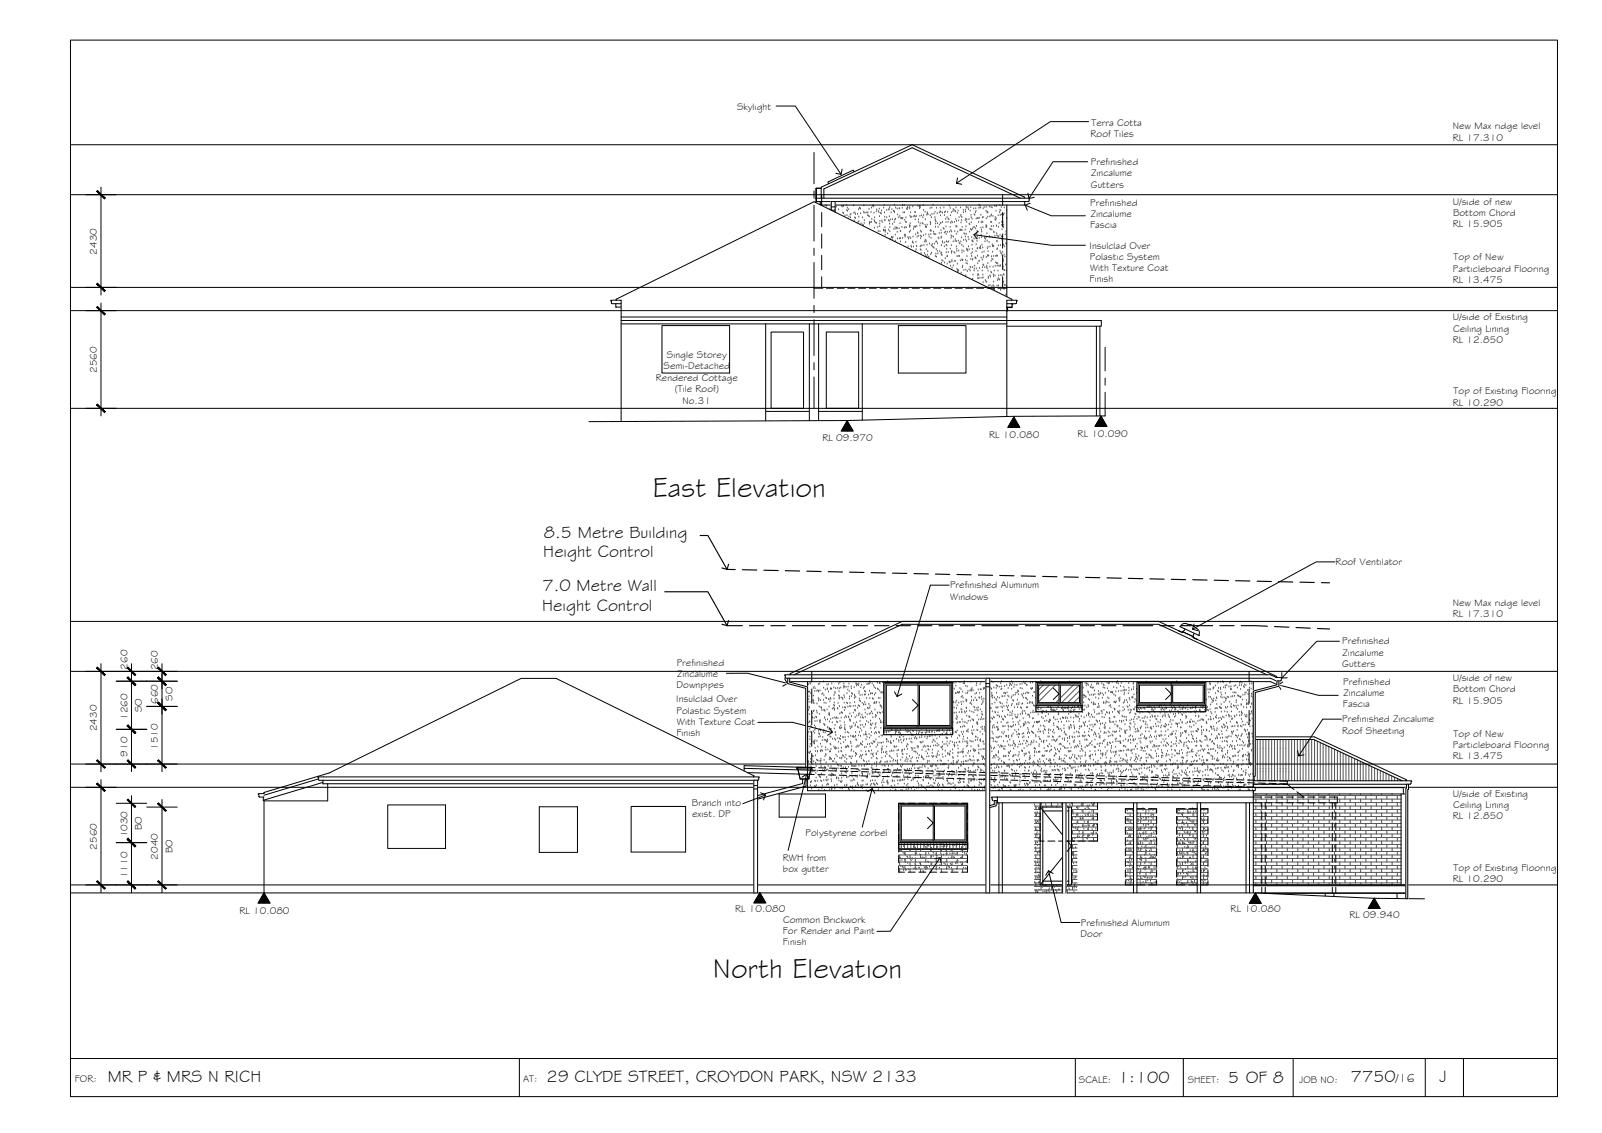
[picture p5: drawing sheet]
<svg xmlns="http://www.w3.org/2000/svg" width="420mm" height="297mm" viewBox="0 0 420 297" stroke-linecap="round" stroke-linejoin="round" font-family="sans-serif">
<defs><g id="words">
<g font-size="7.5">
<text x="171.2" y="130.3">East Elevation</text>
<text x="187" y="256.3">North Elevation</text>
</g>
<g font-size="4.5">
<text x="142.6" y="141.1">8.5 Metre Building</text>
<text x="142.4" y="146.1">Height Control</text>
<text x="142.2" y="155.1">7.0 Metre Wall</text>
<text x="142.2" y="160.1">Height Control</text>
<text x="28.3" y="283.6">MR P &amp; MRS N RICH</text>
<text x="143.3" y="283.6">29 CLYDE STREET, CROYDON PARK, NSW 2133</text>
<text x="293.2" y="283.9">1:100</text>
<text x="322.1" y="283.8">5 OF 8</text>
<text x="354.3" y="283.7">7750</text>
<text x="377.6" y="283.7">J</text>
</g>
<text font-size="3.2" x="366.1" y="283.7">/16</text>
<g font-size="2.6">
<text x="193.3" y="28.9">Skylight</text>
<text x="286" y="35.9">Roof Tiles</text>
<text x="286.2" y="33">Terra Cotta</text>
<text x="381" y="33.9">New Max ridge level</text>
<text x="381" y="36.9">RL 17.310</text>
<text x="286.1" y="43.3">Prefinished</text>
<text x="286.2" y="46.2">Zincalume</text>
<text x="285.9" y="53.9">Prefinished</text>
<text x="286.1" y="49.2">Gutters</text>
<text x="381" y="53.7">U/side of new</text>
<text x="285.9" y="59.7">Fascia</text>
<text x="286.1" y="56.8">Zincalume</text>
<text x="381" y="59.5">RL 15.905</text>
<text x="381.1" y="56.6">Bottom Chord</text>
<text x="285.7" y="65.2">Insulclad Over</text>
<text x="25.4" y="66.8" transform="rotate(-90 25.4 66.8)">2430</text>
<text x="285.8" y="68.1">Polastic System</text>
<text x="285.9" y="71.1">With Texture Coat</text>
<text x="381.1" y="71.2">Particleboard Flooring</text>
<text x="381.2" y="68.3">Top of New</text>
<text x="285.8" y="74">Finish</text>
<text x="381" y="74.1">RL 13.475</text>
<text x="381" y="84">U/side of Existing</text>
<text x="381" y="89.9">RL 12.850</text>
<text x="381.1" y="86.9">Ceiling Lining</text>
<text x="174.9" y="93.9">Single Storey</text>
<text x="25.4" y="97.8" transform="rotate(-90 25.4 97.8)">2560</text>
<text x="172" y="99.9">Rendered Cottage</text>
<text x="174" y="96.9">Semi-Detached</text>
<text x="177" y="102.9">(Tile Roof)</text>
<text x="179" y="105.9">No.31</text>
<text x="381" y="106.4">RL 10.290</text>
<text x="381.2" y="103.4">Top of Existing Flooring</text>
<text x="215.7" y="115.5">RL 09.970</text>
<text x="259.4" y="114.7">RL 10.080</text>
<text x="282.6" y="114.5">RL 10.090</text>
<text x="350.3" y="148.1">Roof Ventilator</text>
<text x="249.2" y="154.3">Prefinished Aluminum</text>
<text x="249.2" y="157.2">Windows</text>
<text x="381" y="158.9">New Max ridge level</text>
<text x="381" y="161.8">RL 17.310</text>
<text x="352" y="169">Prefinished</text>
<text x="352.1" y="171.9">Zincalume</text>
<text x="33.4" y="175.5" transform="rotate(-90 33.4 175.5)">260</text>
<text x="41.4" y="175.7" transform="rotate(-90 41.4 175.7)">260</text>
<text x="177.5" y="174.6">Prefinished</text>
<text x="177.6" y="177.5">Zincalume</text>
<text x="352.1" y="174.8">Gutters</text>
<text x="352.3" y="179.6">Prefinished</text>
<text x="381" y="178.6">U/side of new</text>
<text x="41.4" y="184.5" transform="rotate(-90 41.4 184.5)">660</text>
<text x="45.2" y="183.7" transform="rotate(-90 45.2 183.7)">SO</text>
<text x="177.4" y="184.1">Insulclad Over</text>
<text x="177.4" y="180.4">Downpipes</text>
<text x="352.2" y="185.5">Fascia</text>
<text x="352.4" y="182.6">Zincalume</text>
<text x="381" y="184.5">RL 15.905</text>
<text x="381.1" y="181.5">Bottom Chord</text>
<text x="25.4" y="191.7" transform="rotate(-90 25.4 191.7)">2430</text>
<text x="33.4" y="188.7" transform="rotate(-90 33.4 188.7)">1260</text>
<text x="37.2" y="186.7" transform="rotate(-90 37.2 186.7)">SO</text>
<text x="177.4" y="187.1">Polastic System</text>
<text x="177.5" y="190">With Texture Coat</text>
<text x="352.1" y="189.4">Prefinished Zincalume</text>
<text x="41.4" y="196.6" transform="rotate(-90 41.4 196.6)">1510</text>
<text x="177.4" y="192.9">Finish</text>
<text x="352" y="192.3">Roof Sheeting</text>
<text x="381.1" y="196.1">Particleboard Flooring</text>
<text x="381.2" y="193.2">Top of New</text>
<text x="33.4" y="198.4" transform="rotate(-90 33.4 198.4)">910</text>
<text x="381" y="199.1">RL 13.475</text>
<text x="381" y="209">U/side of Existing</text>
<text x="181.5" y="211.3">Branch into</text>
<text x="181.5" y="214.2">exist. DP</text>
<text x="381" y="214.8">RL 12.850</text>
<text x="381.1" y="211.9">Ceiling Lining</text>
<text x="33.4" y="219.6" transform="rotate(-90 33.4 219.6)">1030</text>
<text x="37.2" y="217.6" transform="rotate(-90 37.2 217.6)">BO</text>
<text x="211.3" y="219.2">Polystyrene corbel</text>
<text x="25.4" y="222.8" transform="rotate(-90 25.4 222.8)">2560</text>
<text x="41.4" y="225.4" transform="rotate(-90 41.4 225.4)">2040</text>
<text x="45.2" y="223.7" transform="rotate(-90 45.2 223.7)">BO</text>
<text x="205.3" y="225.7">RWH from</text>
<text x="33.4" y="230.3" transform="rotate(-90 33.4 230.3)">1110</text>
<text x="205.3" y="228.6">box gutter</text>
<text x="381" y="231.3">RL 10.290</text>
<text x="381.2" y="228.4">Top of Existing Flooring</text>
<text x="62.8" y="239.5">RL 10.080</text>
<text x="192.8" y="239.1">RL 10.080</text>
<text x="322.8" y="239.2">RL 10.080</text>
<text x="205.3" y="244.9">For Render and Paint</text>
<text x="205.4" y="241.9">Common Brickwork</text>
<text x="283.4" y="245.6">Door</text>
<text x="283.4" y="242.7">Prefinished Aluminum</text>
<text x="353.9" y="240.7">RL 09.940</text>
<text x="205.3" y="247.8">Finish</text>
<text x="19.6" y="283.7">FOR:</text>
<text x="137.2" y="283.6">AT:</text>
<text x="282.9" y="283.9">SCALE:</text>
<text x="311.5" y="283.9">SHEET:</text>
<text x="340.7" y="283.9">JOB NO:</text>
</g>
</g></defs>
<!-- layer: MASK -->
<g fill="#fff" stroke="#fff" stroke-width=".26">
<path d="M202.2 208.6l5.7-2.5h3.5z"/>
<path d="M310.6 163.5h.3z"/>
<path d="M311.9 163.7h.4z"/>
<path d="M313.3 164.7h.2z"/>
<path d="M313.7 164.7l.1 .1z"/>
<path d="M310.8 164.9h.1z"/>
<path d="M312.7 164.9h.2z"/>
<path d="M310.2 165.6l.3 .2h-.4z"/>
<path d="M314 166.2l.5 .2z"/>
<path d="M314 166.2h.5v.2z"/>
<path d="M314.3 166.4l.2 .1z"/>
<path d="M314.3 166.5h.2z"/>
<path d="M312.7 166.7l.3 .1z"/>
<path d="M312.5 166.7l.5 .1z"/>
<path d="M312 166.7l1 .2z"/>
<path d="M218 52.8h1v2.3z"/>
<path d="M278.7 220h.9v3.6z"/>
<path d="M259.6 211.2l1.7 .1z"/>
<path d="M209 201.2l3.9 .4v-.4zM209 201.2l3.9 .4h-3.9z"/>
<path d="M209.2 201.6l2.9 2.6 .6-2.6zM209.2 201.6l2.9 2.6h-2.2z"/>
<path d="M210.5 204.2l.9 .6v-.6zM210.5 204.2l.9 .6h-.9z"/>
<path d="M210.5 204.2l.9 1.2v-1.2zM210.5 204.2l.9 1.2h-.9z"/>
<path d="M210.5 205.4l.9 .7v-.7zM207.9 206.1l2.6-.7 .9 .7z"/>
<path d="M198.7 208.6h3.5l5.7-2.5zM198.7 208.6h3.5l-3.5 .9z"/>
<path d="M329.4 209l.7 1.5v-1.5zM329.4 209l.7 1.5h-.7z"/>
<path d="M328.4 209l1 1.5v-1.5zM328.4 209l1 1.5h-1z"/>
<path d="M328 209l.4 1.5v-1.5zM328 209l.4 1.5h-.4z"/>
<path d="M215.4 49.4l.1 1.8zM215.4 49.4l.1 1.8z"/>
<path d="M310.6 163.5h.4zM310.5 163.5h.5z"/>
<path d="M310.5 163.5h.6zM310.4 163.5h.7z"/>
<path d="M310.4 163.5l.9 .1zM310.3 163.6h1z"/>
<path d="M310.3 163.6h1zM310.2 163.6h1.1z"/>
<path d="M311.3 163.6l.3 .1zM311.3 163.6l.3 .1z"/>
<path d="M310.2 163.6l1.3 .1zM310.1 163.7h1.4z"/>
<path d="M311.5 163.7h.1zM311.5 163.7h.1z"/>
<path d="M310.1 163.7h1.4zM310.1 163.7h1.4z"/>
<path d="M311.5 163.7h.1zM311.5 163.7h.1z"/>
<path d="M311.5 163.7h.2zM311.5 163.7h.2z"/>
<path d="M311.5 163.7h.4zM311.5 163.7h.4z"/>
<path d="M310.1 163.7h1.4zM310 163.7h1.5z"/>
<path d="M311.5 163.7l.9 .1zM311.5 163.7l.9 .1z"/>
<path d="M310 163.7l1.6 .1zM309.9 163.8h1.7z"/>
<path d="M311.6 163.8h.9zM311.6 163.8h.9z"/>
<path d="M309.9 163.8h1.7zM309.9 163.8h1.7z"/>
<path d="M311.6 163.8l1.1 .1zM311.6 163.8l1.1 .1z"/>
<path d="M309.9 163.8l1.8 .1zM309.9 163.8l1.8 .1z"/>
<path d="M311.7 163.9l1.2 .1zM311.7 163.9l1.2 .1z"/>
<path d="M309.8 163.9l1.9 .1zM309.8 163.9l1.9 .1z"/>
<path d="M311.7 164l1.3 .1zM311.7 164l1.3 .1z"/>
<path d="M309.8 164l2 .1zM309.8 164l2 .1z"/>
<path d="M311.8 164.1h1.3zM311.8 164.1h1.3z"/>
<path d="M309.7 164.1h2.1zM309.7 164.1h2.1z"/>
<path d="M311.8 164.1l1.4 .1zM311.8 164.1l1.4 .1z"/>
<path d="M309.7 164.1l2.1 .1zM309.7 164.1l2.1 .1z"/>
<path d="M311.8 164.2h1.4zM311.8 164.2h1.4z"/>
<path d="M309.7 164.2h2.1zM309.7 164.2h2.1z"/>
<path d="M311.8 164.2l1.5 .1zM311.8 164.2l1.5 .1z"/>
<path d="M309.7 164.2l2.2 .1zM309.7 164.2l2.2 .1z"/>
<path d="M309.5 164.2l.2 .1zM309.5 164.2l.2 .1z"/>
<path d="M311.9 164.3l1.4 .1zM311.9 164.3l1.4 .1z"/>
<path d="M309.8 164.3l2.1 .1zM309.8 164.3l2.1 .1z"/>
<path d="M311.9 164.4h1.4zM311.9 164.4h1.4z"/>
<path d="M310 164.4h1.9zM310 164.4h1.9z"/>
<path d="M309.5 164.2l.5 .2zM309.5 164.2l.5 .2z"/>
<path d="M311.9 164.4l1.6 .1-.2-.1zM311.9 164.4l1.6 .1h-1.6z"/>
<path d="M310 164.4l1.9 .1v-.1zM310 164.4l1.9 .1z"/>
<path d="M309.9 164.4l.4 .1zM309.9 164.4l.4 .1z"/>
<path d="M311.9 164.5h1.6zM311.9 164.5h1.6z"/>
<path d="M310.3 164.5h1.6zM310.3 164.5h1.6z"/>
<path d="M311.9 164.5l1.6 .1zM311.9 164.5l1.6 .1z"/>
<path d="M310.3 164.5l1.7 .1zM310.3 164.5l1.7 .1z"/>
<path d="M310.2 164.5l.3 .1zM310.2 164.5l.3 .1z"/>
<path d="M312 164.6l1.7 .1zM312 164.6l1.7 .1z"/>
<path d="M310.5 164.6l1.7 .1zM310.5 164.6l1.7 .1z"/>
<path d="M310.4 164.6l.3 .1zM310.4 164.6l.3 .1z"/>
<path d="M312.2 164.7h1.1zM312.2 164.7h1.3z"/>
<path d="M310.7 164.7h1.5zM310.7 164.7h1.5z"/>
<path d="M313.5 164.7h.2zM313.5 164.7h.2z"/>
<path d="M313.5 164.7h.2zM313.5 164.7h.2z"/>
<path d="M313.3 164.7h.4zM313.2 164.7h.5z"/>
<path d="M312.2 164.7h1.1zM312.2 164.7h1z"/>
<path d="M310.7 164.7h1.6zM310.7 164.7h1.6z"/>
<path d="M310.6 164.7h.1zM310.6 164.7h.1z"/>
<path d="M312.3 164.7h.9zM312.3 164.7h.9z"/>
<path d="M310.7 164.7h1.6zM310.7 164.7h1.6z"/>
<path d="M313.2 164.7h.5zM313.2 164.7h.5z"/>
<path d="M313.2 164.7l.6 .1zM313.1 164.8h.7z"/>
<path d="M312.3 164.7h.9zM312.3 164.7l.8 .1z"/>
<path d="M310.7 164.7l1.7 .1zM310.7 164.7l1.7 .1z"/>
<path d="M310.6 164.7l.2 .1zM310.6 164.7l.2 .1z"/>
<path d="M313.1 164.8h.7zM313.1 164.8h.7z"/>
<path d="M312.4 164.8h.7zM312.4 164.8h.6z"/>
<path d="M310.8 164.8h1.6zM310.8 164.8h1.6z"/>
<path d="M310.7 164.8h.2zM310.7 164.8h.2z"/>
<path d="M313 164.8h1zM312.9 164.8h1.1z"/>
<path d="M312.4 164.8h.6zM312.4 164.8h.5z"/>
<path d="M312.9 164.8l1.1 .1zM312.9 164.8l1.1 .1z"/>
<path d="M312.9 164.9h1.1zM312.9 164.9h1.1z"/>
<path d="M312.6 164.8h.3zM312.6 164.8l.3 .1z"/>
<path d="M310.9 164.8l1.8 .1zM310.9 164.8l1.8 .1z"/>
<path d="M309.5 164.3l1.5 .6zM309.5 164.3l1.5 .6z"/>
<path d="M312.9 164.9h1.2zM312.8 164.9h1.3z"/>
<path d="M311.1 164.9h1.7zM311.1 164.9h1.7z"/>
<path d="M310.8 164.9h.3zM310.8 164.9h.3z"/>
<path d="M311.2 164.9l3 .1zM311.2 164.9l3 .1z"/>
<path d="M311.3 165l3 .2-.1-.2zM311.3 165l3 .2z"/>
<path d="M310.7 164.8l1 .4zM310.7 164.8l1 .4z"/>
<path d="M311.7 165.2l2.7 .1-.1-.1zM311.7 165.2l2.7 .1h-2.4z"/>
<path d="M311.6 165.2l.4 .1zM311.6 165.2l.4 .1z"/>
<path d="M310.7 164.9l.9 .4zM310.7 164.9l.9 .4h-1z"/>
<path d="M312 165.3h2.4zM312 165.3h2.4z"/>
<path d="M311.9 165.3h.2zM311.9 165.3h.2z"/>
<path d="M312.1 165.3l2.3 .1zM312.1 165.3l2.3 .1z"/>
<path d="M312 165.3l.2 .1zM312 165.3l.2 .1z"/>
<path d="M310.6 165.3l1.2 .1zM310.6 165.3l1.2 .1z"/>
<path d="M312.2 165.4h2.3zM312.2 165.4h2.3z"/>
<path d="M312 165.4h.3zM312 165.4h.3z"/>
<path d="M310.5 165.4h1.4zM310.5 165.4h1.4z"/>
<path d="M310.5 165.4l1.5 .1zM310.4 165.5h1.6z"/>
<path d="M312.2 165.4l.3 .1zM312.2 165.4l.3 .1z"/>
<path d="M310.9 164.9l1.4 .6zM310.9 164.9l1.4 .6z"/>
<path d="M310.4 165.5h1.7zM310.3 165.5h1.8z"/>
<path d="M312.3 165.5h.2zM312.3 165.5h.2z"/>
<path d="M312.1 165.5h.3zM312.1 165.5h.3z"/>
<path d="M310.3 165.5h1.9zM310.2 165.5h2z"/>
<path d="M312.3 165.4l2.2 .2zM312.3 165.4l2.2 .2z"/>
<path d="M312.4 165.5l.2 .1zM312.4 165.5l.2 .1z"/>
<path d="M312.2 165.5l.2 .1zM312.2 165.5l.2 .1z"/>
<path d="M310.2 165.5l2 .1zM310.2 165.5l2 .1z"/>
<path d="M312.6 165.6h1.9zM312.6 165.6h1.9z"/>
<path d="M312.4 165.6h.3zM312.4 165.6h.3z"/>
<path d="M310.2 165.6h.2zM310.2 165.6h.2z"/>
<path d="M312.7 165.6l1.9 .2-.1-.2zM312.7 165.6l1.9 .2h-1.6z"/>
<path d="M310.1 165.8h.5zM310.1 165.8h.5z"/>
<path d="M313 165.8l1.6 .2v-.2zM313 165.8l1.6 .2h-1.1z"/>
<path d="M312.6 165.6l.9 .4zM312.6 165.6l.9 .4z"/>
<path d="M312.2 165.6l1.2 .4zM312.2 165.6l1.2 .4z"/>
<path d="M310.3 165.6l2.9 .4-1-.4zM310.3 165.6l2.9 .4h-2z"/>
<path d="M313.4 166h.2zM313.4 166h.2z"/>
<path d="M313.2 166h.2zM313.2 166h.2z"/>
<path d="M311.2 166h2zM311.2 166h2z"/>
<path d="M313.5 166l1 .2 .1-.2zM313.5 166l1 .2z"/>
<path d="M313.4 166l.6 .2zM313.4 166l.6 .2z"/>
<path d="M313.2 166l.7 .2zM313.2 166l.7 .2z"/>
<path d="M313.9 166.2l.5 .2zM313.9 166.2l.5 .2z"/>
<path d="M313.6 166.2l.6 .2zM313.6 166.2l.6 .2z"/>
<path d="M311.3 166l1.7 .4 .2-.4zM311.3 166l1.7 .4h-.9z"/>
<path d="M314.2 166.4h.2zM314.2 166.4h.2z"/>
<path d="M314 166.4h.3zM314 166.4h.3z"/>
<path d="M314.3 166.4l.2 .1zM314.4 166.5h.1z"/>
<path d="M314.1 166.4l.3 .1zM314.1 166.4l.3 .1z"/>
<path d="M312.1 166.4h.9zM312.1 166.4l.9 .1z"/>
<path d="M314.2 166.5h.3zM314.2 166.5h.3z"/>
<path d="M314.3 166.5l.2 .1zM314.3 166.6h.2z"/>
<path d="M312.2 166.5h.8zM312.2 166.5l.8 .1z"/>
<path d="M312.4 166.6h.6zM312.4 166.6h.6z"/>
<path d="M310.2 165.6l2.4 1zM310.2 165.6l2.4 1z"/>
<path d="M310.1 165.8l2.2 .8-1.7-.8zM310.1 165.8l2.2 .8h-.4z"/>
<path d="M312.6 166.6l.4 .1zM312.6 166.6l.4 .1z"/>
<path d="M312.3 166.6l.4 .1zM312.3 166.6l.4 .1z"/>
<path d="M311.9 166.6l.6 .1zM311.9 166.6l.6 .1z"/>
<path d="M312.7 166.7l.3 .1zM312.9 166.8h.1z"/>
<path d="M312.5 166.7l.5 .1zM312.8 166.8h.2z"/>
<path d="M312 166.7l1 .2zM312.5 166.9h.5l-.1 .2z"/>
<path d="M218 52.8v2.3h1zM218 55.1h1v.5z"/>
<path d="M267.2 209l.7 1.5v-1.5zM267.2 209l.7 1.5h-.7z"/>
<path d="M266.2 209l1 1.5v-1.5zM266.2 209l1 1.5h-1z"/>
<path d="M265.9 209l.3 1.5v-1.5zM265.9 209l.3 1.5h-.3z"/>
<path d="M278.7 210.5l.9 1.1v-1.1zM278.7 210.5l.9 1.1h-.9z"/>
<path d="M278.7 211.6l.9 1v-1zM278.7 211.6l.9 1h-.9z"/>
<path d="M278.7 212.6l.9 6.3v-6.3zM278.7 212.6l.9 6.3h-.9zM278.7 218.9l.9 1.1v-1.1zM278.7 218.9l.9 1.1h-.9z"/>
<path d="M278.7 220v3.6h.9zM278.7 223.6h.9l-.9 1.1zM279.6 223.6l-.9 1.1h.9z"/>
<path d="M278.7 224.7l.9 6.3v-6.3zM278.7 224.7l.9 6.3h-.9z"/>
<path d="M278.7 231l.9 1v-1zM278.7 231l.9 1h-.9z"/>
<path d="M278.7 232l.9 2.1v-2.1zM278.7 232l.9 2.1h-.9z"/>
<path d="M260.8 209.9l.5 1v-1zM260.8 209.9l.5 1h-.5z"/>
<path d="M260.8 210.9l.5 .3v-.3zM259.6 211.2l1.2-.3 .5 .3z"/>
<path d="M259.6 211.2l1.7 .1zM259.6 211.3h1.7l-1.7 .4z"/>
<path d="M206.6 177.8h.5l-.5 1zM207.1 177.8l-.5 1h.5z"/>
<path d="M206.6 178.8h.5l-.5 .4zM206.6 179.2h1.9l-1.4-.4z"/>
<path d="M206.6 179.2h1.9l1.4 .9zM208.5 179.2l1.4 .9h1.9z"/>
<path d="M209.9 180.1h1.9l-.5 .4zM211.3 180.5h.5v-.4z"/>
<path d="M211.3 180.5h.5l-.5 20.7zM211.8 180.5l-.5 20.7h.5z"/>
<path d="M368.9 205.6l.5 1v-1zM368.9 205.6l.5 1h-.5z"/>
<path d="M368.9 206.6l.5 .1zM368.7 206.7h.7z"/>
<path d="M368.7 206.7l.7 .3v-.3zM368.7 206.7l.7 .3h-.7z"/>
<path d="M368.7 207h.7zM368.7 207h.5z"/>
<path d="M368.7 207l.5 28.6v-28.6zM368.7 207l.5 28.6h-.5z"/>
<path d="M258.6 177.8l1 56.3v-56.3zM258.6 177.8l1 56.3h-1z"/>
<path d="M334.9 178.5l.5 1v-1zM334.9 178.5l.5 1h-.5z"/>
<path d="M334.9 179.5l.5 .4v-.4zM333.5 179.9l1.4-.4 .5 .4z"/>
<path d="M330.6 181.2l4.8-1.3h-1.9zM328.7 181.2l4.8-1.3-2.9 1.3z"/>
<path d="M328.7 181.2l.5 .4 1.4-.4zM328.7 181.2l.5 .4h-.5z"/>
<path d="M328.7 181.6l.5 21.9v-21.9zM328.7 181.6l.5 21.9h-.5z"/>
<path d="M197.7 204.6l1 29.5v-29.5zM197.7 204.6l1 29.5h-1z"/>
</g>
<!-- layer: SERVICES -->
<g fill="none" stroke="#000" stroke-width=".26">
<path d="M218 52.8v2.3h1M218 54.2h1M219 52.8v2.8M206.6 177.8v1.4l4.7 1.3v20.7h.5v-21.1l-4.7-1.3v-1M258.6 177.8v56.3h1v-56.3M258.6 179.2h1M334.9 178.5v1l-6.2 1.7v22.3h.5v-21.9l6.2-1.7v-1.4M258.6 180.1h1M197.7 204.6v29.5h1v-29.5M197.7 206h1M197.7 206.8h1M209 201.2h3.9l-.8 3h-.7v.6h-.9v-.6h-.6z"/>
<path d="M209 201.2h3.9v.4h-3.9zM209.2 201.6l.7 2.6h2.2l.6-2.6M210.5 204.2v1.2l-11.8 3.2M211.4 204.2v1.9l-12.7 3.4M260.8 209.9v1l-1.2 .3M261.3 209.9v1.4l-1.7 .4M368.9 205.6v1l-.2 .1v28.9h.5v-28.6h.2v-1.4"/>
</g>
<!-- layer: HATCH -->
<g fill="none" stroke="#545454" stroke-width=".26">
<path d="M214 52.8h.3M216.6 53.9h.1M216.8 54.1h.1M217.7 54.9h.1M218 54.4h.1M218.5 54.4h.1M218.6 54.1h.1M219.1 54.6h.1M219.3 54.3h.1M219.9 55h.1M220.7 54.1h.1M221.1 55.8h.1"/>
<path d="M221.1 54.3h.1M221.2 54.1h.1M221.2 56h.1M221.2 54h.1M221.6 56.6h.1M222 53.9h.1M222.1 55.2h.1M222.2 56.5h.1M222.2 54.6h.1M222.3 55.4h.1M222.6 55h.1M222.7 56.9h.1"/>
<path d="M223 56.4h.1M223.1 57.1h.1M223.2 56.2h.1M223.9 54h.1M224 55.9h.1M224 57.9h.1M224.2 57.1h.1M224.2 55.8h.1M224.4 57.3h.1M224.4 56.2h.1M224.9 56.2h.1M225 58.4h.1"/>
<path d="M225.2 55h.1M225.2 56.9h.1M225.2 58.1h.1M225.4 54.6h.1M225.5 54.6h.1M225.7 54.8h.1M225.7 56h.1M225.8 58.7h.1M226.2 57.1h.1M226.3 59h.1M226.4 59.2h.1M226.6 53.9h.1"/>
<path d="M226.6 55.6h.1M226.6 55.9h.1M226.7 58.6h.1M226.7 57.8h.1M227.1 55.9h.1M227.4 55.8h.1M227.6 56.5h.1M227.6 55.8h.1M227.8 56.7h.1M227.9 54.9h.1M228 56.8h.1M228 58.4h.1"/>
<path d="M228.1 58.8h.1M228.2 58.3h.1M228.5 55.7h.1M228.6 58.3h.1M228.6 54.6h.1M228.6 57.5h.1M228.9 54h.1M229.1 54.2h.1M229.2 53.9h.1M229.2 55.9h.1M229.3 57.9h.1M229.3 59.8h.1"/>
<path d="M229.4 58.2h.1M229.4 57.1h.1M229.6 58.4h.1M229.8 55.5h.1M229.8 58.6h.1M229.9 55h.1M230.2 59.6h.1M230.4 55.4h.1M230.5 55.8h.1M230.6 54.8h.1M230.7 56.8h.1M230.7 58.8h.1"/>
<path d="M230.7 59.4h.1M230.8 58h.1M231 55.9h.1M231.1 56.1h.1M231.2 55.3h.1M231.3 57.9h.1M231.4 58.3h.1M231.7 54.5h.1M231.9 53.8h.1M232 55.8h.1M232 57.8h.1M232 56.9h.1"/>
<path d="M232.1 59.7h.1M232.1 57.8h.1M232.6 55.2h.1M232.6 57.1h.1M233.1 57.8h.1M233.1 55.1h.1M233.2 54.9h.1M233.2 58h.1M233.2 56.8h.1M233.3 58.8h.1M233.3 54.4h.1M233.4 59.6h.1"/>
<path d="M233.5 57.7h.1M233.7 55.8h.1M233.9 55h.1M234 57.6h.1M234.1 58.8h.1M234.3 55.4h.1M234.5 58.3h.1M234.5 55.5h.1M234.6 53.8h.1M234.6 55.8h.1M234.7 57.7h.1M234.7 59.7h.1"/>
<path d="M234.9 57.5h.1M234.9 54.5h.1M235.1 59.8h.1M235.3 54.8h.1M235.3 59.9h.1M235.4 56.3h.1M235.7 57.1h.1M235.8 60h.1M235.8 54.7h.1M235.9 54.8h.1M236 56.7h.1M236.1 58.7h.1"/>
<path d="M236.2 57.3h.1M236.4 57.3h.1M236.5 59.6h.1M236.6 57.4h.1M236.7 54.6h.1M236.7 53.9h.1M236.8 57.2h.1M236.9 55.8h.1M237.2 53.8h.1M237.2 59.8h.1M237.2 55.8h.1M237.3 57.7h.1"/>
<path d="M237.3 59.7h.1M237.5 58.2h.1M237.6 57.1h.1M237.7 58.3h.1M237.7 59.7h.1M237.8 54.8h.1M237.9 54.9h.1M238 54.4h.1M238.1 54.5h.1M238.5 59.2h.1M238.5 59.6h.1M238.6 54.4h.1"/>
<path d="M238.6 54.7h.1M238.7 56.7h.1M238.7 59.3h.1M238.7 58.6h.1M238.8 55.8h.1M238.9 57.1h.1M239 56.9h.1M239.4 54.2h.1M239.5 56.9h.1M239.7 59.6h.1M239.8 56.7h.1M239.9 59.5h.1"/>
<path d="M240 55.7h.1M240 56.9h.1M240 57.6h.1M240 55.8h.1M240.1 59.6h.1M240.3 56.8h.1M240.4 59.4h.1M240.8 54.1h.1M240.9 58.3h.1M240.9 57.7h.1M241.1 54.2h.1M241.2 54.7h.1"/>
<path d="M241.2 54.5h.1M241.3 56.7h.1M241.3 59.3h.1M241.3 54h.1M241.3 58.6h.1M241.3 54.4h.1M241.7 56.6h.1M241.9 58.6h.1M242 57.1h.1M242.1 58.8h.1M242.1 53.9h.1M242.2 55.2h.1"/>
<path d="M242.2 56.5h.1M242.6 55.6h.1M242.6 59.1h.1M242.7 57.6h.1M242.7 59.6h.1M242.9 59.6h.1M243 59.6h.1M243.1 56.4h.1M243.2 59h.1M243.2 55.8h.1M243.2 56.1h.1M243.4 56.3h.1"/>
<path d="M243.9 54.6h.1M244 56.6h.1M244 58.9h.1M244 58.3h.1M244.1 58.6h.1M244.3 57.1h.1M244.4 54.5h.1M244.4 56.2h.1M244.7 53.8h.1M245 56.1h.1M245.2 57.1h.1M245.2 55.7h.1"/>
<path d="M245.3 57.6h.1M245.3 58h.1M245.3 59.6h.1M245.4 58.7h.1M245.5 58.2h.1M245.6 54.6h.1M245.8 56h.1M245.9 58.6h.1M246 59.6h.1M246.4 55.8h.1M246.4 59h.1M246.6 54.6h.1"/>
<path d="M246.6 55.5h.1M246.7 56.6h.1M246.7 58.5h.1M246.8 55.7h.1M247.2 55.9h.1M247.2 58.3h.1M247.4 59.9h.1M247.6 54.5h.1M247.7 56.5h.1M247.7 55.8h.1M248 55.6h.1M248 57.5h.1"/>
<path d="M248.1 59.5h.1M248.1 58.4h.1M248.4 57.1h.1M248.5 55.7h.1M248.7 58.3h.1M248.7 57.4h.1M248.9 57.6h.1M249 54h.1M249.2 54.6h.1M249.2 59.6h.1M249.3 56.6h.1M249.3 58.5h.1"/>
<path d="M249.5 58.2h.1M249.5 55.8h.1M249.8 58.4h.1M249.9 55.5h.1M250 54.9h.1M250.2 55.1h.1M250.3 58.3h.1M250.5 55.4h.1M250.6 55.5h.1M250.7 57.5h.1M250.7 54.5h.1M250.7 59.4h.1"/>
<path d="M250.8 59.3h.1M250.9 58h.1M251 59.5h.1M251.1 55.9h.1M251.3 55.3h.1M251.4 57.9h.1M251.5 57.1h.1M251.9 54.5h.1M252 56.5h.1M252.1 58.4h.1M252.1 56.8h.1M252.2 57.8h.1"/>
<path d="M252.3 57h.1M252.4 59.6h.1M252.7 55.1h.1M252.7 55.8h.1M253.2 57.8h.1M253.2 55.1h.1M253.2 55.5h.1M253.3 57.5h.1M253.4 59.5h.1M253.4 54.3h.1M253.5 58.3h.1M253.6 57.7h.1"/>
<path d="M253.6 54.5h.1M253.9 54.5h.1M254 55h.1M254.1 57.6h.1M254.2 58.8h.1M254.3 58.9h.1M254.5 55.3h.1M254.6 54.5h.1M254.7 56.4h.1M254.7 57.1h.1M254.7 58.4h.1M254.9 57.5h.1"/>
<path d="M255.2 59.7h.1M255.4 54.8h.1M255.5 56.3h.1M255.5 59.6h.1M255.7 56.4h.1M255.8 55.8h.1M255.9 60h.1M255.9 54.7h.1M256 55.4h.1M256 57.4h.1M256.1 59.3h.1M256.3 57.3h.1"/>
<path d="M256.5 57.2h.1M256.7 58.3h.1M256.7 54.6h.1M256.8 53.8h.1M256.8 57.2h.1M257 53.9h.1M257.1 54.5h.1M257.2 54.5h.1M257.3 56.4h.1M257.3 59.8h.1M257.3 58.4h.1M257.6 58.2h.1"/>
<path d="M257.7 57.1h.1M257.8 58.3h.1M257.8 59.7h.1M257.9 57h.1M257.9 54.8h.1M258.1 54.4h.1M258.6 55.4h.1M258.6 59.6h.1M258.6 59.2h.1M258.6 54.3h.1M258.7 57.4h.1M258.7 59.6h.1"/>
<path d="M258.8 59.3h.1M258.9 55.7h.1M259 55.7h.1M259.1 56.9h.1M259.1 55.9h.1M259.5 54.2h.1M259.6 56.8h.1M259.8 58.3h.1M259.9 54.4h.1M259.9 56.7h.1M260 56.4h.1M260 59.4h.1"/>
<path d="M260.1 58.3h.1M260.2 54.5h.1M260.4 56.7h.1M260.5 59.4h.1M260.9 54.1h.1M260.9 57.6h.1M261 57h.1M261.1 57.8h.1M261.2 55.4h.1M261.2 54.2h.1M261.3 57.4h.1M261.4 59.3h.1"/>
<path d="M261.4 54h.1M261.8 56.6h.1M261.9 59.6h.1M262 58.6h.1M262.2 55.7h.1M262.2 53.9h.1M262.3 55.1h.1M262.3 56.5h.1M262.5 55.3h.1M262.6 54.4h.1M262.7 56.3h.1M262.7 58.3h.1"/>
<path d="M262.7 59.1h.1M263 58.3h.1M263 59.5h.1M263.2 56.4h.1M263.2 59.7h.1M263.3 59h.1M263.3 56.1h.1M263.4 54.5h.1M264 55.3h.1M264 57.3h.1M230.3 60.7h.1M230.8 60.7h.1"/>
<path d="M231.7 60.5h.1M231.7 60.3h.1M231.9 60.5h.1M232.2 61.7h.1M232.2 60.9h.1M232.2 60.4h.1M232.8 61.3h.1M233.1 60.3h.1M233.4 60.7h.1M233.5 62.7h.1M233.8 62.2h.1M234 62.9h.1"/>
<path d="M234 62.4h.1M234.2 62.2h.1M234.4 60.2h.1M234.8 61.6h.1M234.9 63.2h.1M235 60.1h.1M235.3 60.9h.1M235.4 62.7h.1M235.9 62.6h.1M236.1 60.6h.1M236.2 63.4h.1M236.2 62.6h.1"/>
<path d="M236.2 60.7h.1M236.7 62.5h.1M237.2 61.7h.1M237.4 62.2h.1M237.4 61.8h.1M237.4 61.7h.1M237.5 63.6h.1M238.1 62.3h.1M238.2 64.7h.1M238.3 62.6h.1M238.5 60.9h.1M238.6 62.2h.1"/>
<path d="M238.8 60.6h.1M238.9 62.6h.1M238.9 64.5h.1M239.1 64.8h.1M239.3 63.6h.1M239.3 63.4h.1M239.5 62.1h.1M239.5 63.7h.1M239.6 64.7h.1M239.6 60.1h.1M240.1 66h.1M240.2 61.5h.1"/>
<path d="M240.2 63.5h.1M240.3 65.5h.1M240.4 64.6h.1M240.5 62.2h.1M240.6 61.1h.1M240.8 61.2h.1M240.8 61.9h.1M241.3 64.7h.1M241.4 61.9h.1M241.4 65.5h.1M241.4 60.6h.1M241.5 62.6h.1"/>
<path d="M241.5 64.5h.1M241.6 65.7h.1M241.6 66.5h.1M241.7 60.9h.1M241.7 62.1h.1M241.8 64.5h.1M242.2 61.8h.1M242.3 64.4h.1M242.5 66.5h.1M242.5 63.4h.1M242.7 63h.1M242.7 67h.1"/>
<path d="M242.8 61.5h.1M242.9 63.5h.1M242.9 63.2h.1M242.9 65.4h.1M243 67.4h.1M243.1 64.3h.1M243.3 66.9h.1M243.3 66h.1M243.4 67.4h.1M243.6 61.6h.1M243.6 67.6h.1M243.7 62.2h.1"/>
<path d="M243.8 64h.1M244 60.5h.1M244.1 66.8h.1M244.1 60.5h.1M244.1 61.5h.1M244.2 62.5h.1M244.2 60.7h.1M244.2 64.4h.1M244.3 66.4h.1M244.5 64.7h.1M244.5 64.1h.1M244.8 64.9h.1"/>
<path d="M244.8 60.9h.1M244.9 61.4h.1M244.9 65.1h.1M245.1 64h.1M245.1 61.5h.1M245.3 67.3h.1M245.4 61.5h.1M245.5 66.6h.1M245.5 63.5h.1M245.5 65.4h.1M245.6 67.4h.1M245.7 63.4h.1"/>
<path d="M245.8 65.9h.1M245.9 63.9h.1M246 66.5h.1M246.1 62.4h.1M246.3 62.6h.1M246.3 61.2h.1M246.5 66h.1M246.8 60.5h.1M246.8 66.4h.1M246.9 62.4h.1M246.9 61.2h.1M246.9 62.2h.1"/>
<path d="M246.9 66.8h.1M246.9 64.4h.1M246.9 69h.1M247 66.4h.1M247 68.3h.1M247 67h.1M247.1 63.4h.1M247.3 63.7h.1M247.3 68.5h.1M247.6 60.1h.1M247.7 61.1h.1M247.7 64.7h.1"/>
<path d="M247.7 68.9h.1M247.8 63.7h.1M247.9 67.8h.1M248 60.9h.1M248.2 61.4h.1M248.2 64.3h.1M248.2 66.2h.1M248.2 63.4h.1M248.3 65.4h.1M248.3 64.5h.1M248.4 67.3h.1M248.4 69.3h.1"/>
<path d="M248.5 60.9h.1M248.5 67.2h.1M248.6 63.6h.1M248.7 66.2h.1M248.8 63.4h.1M248.9 68.7h.1M249.1 60.9h.1M249.1 68.9h.1M249.1 68.8h.1M249.2 65.3h.1M249.3 69.8h.1M249.4 60.5h.1"/>
<path d="M249.5 62.5h.1M249.5 61.8h.1M249.5 64.4h.1M249.5 66.1h.1M249.6 66.4h.1M249.6 60.8h.1M249.6 68.3h.1M249.6 65.9h.1M249.6 62h.1M249.7 68.7h.1M249.7 70.3h.1M250 63.4h.1"/>
<path d="M250 69.7h.1M250 62.2h.1M250.2 66.2h.1M250.4 60.7h.1M250.4 66.4h.1M250.5 68.5h.1M250.5 68.6h.1M250.5 63.3h.1M250.5 62.8h.1M250.8 61.4h.1M250.8 64.7h.1M250.9 63.3h.1"/>
<path d="M250.9 65.3h.1M250.9 65.9h.1M251 70.6h.1M251 67.3h.1M251.1 69.2h.1M251.1 71.2h.1M251.2 60.9h.1M251.2 70.8h.1M251.3 71h.1M251.3 67.2h.1M251.3 63.2h.1M251.4 71.1h.1"/>
<path d="M251.5 65.8h.1M251.6 63.7h.1M251.7 67.2h.1M251.7 63.9h.1M251.8 60.5h.1M251.8 60.3h.1M251.9 68.4h.1M252 63.4h.1M252.1 71.6h.1M252.1 60.4h.1M252.2 62.3h.1M252.3 64.3h.1"/>
<path d="M252.3 65.7h.1M252.3 66.3h.1M252.3 60.4h.1M252.3 68.1h.1M252.4 68.2h.1M252.4 68.3h.1M252.4 70.2h.1M252.5 69.8h.1M252.5 68.3h.1M252.6 64.7h.1M252.7 63h.1M252.8 70.9h.1"/>
<path d="M252.8 65.9h.1M252.9 61.2h.1M253.1 61.4h.1M253.1 60.3h.1M253.2 62.1h.1M253.2 68.2h.1M253.3 62.9h.1M253.3 72.3h.1M253.3 70.8h.1M253.4 69.1h.1M253.4 61.4h.1M253.5 63.4h.1"/>
<path d="M253.5 65.3h.1M253.6 67.3h.1M253.6 68.5h.1M253.6 65.7h.1M253.7 69.2h.1M253.7 65.5h.1M253.7 71.2h.1M253.8 65.8h.1M253.9 62.2h.1M254 64.7h.1M254.1 62.8h.1M254.2 70.7h.1"/>
<path d="M254.2 65.5h.1M254.3 60.8h.1M254.4 70h.1M254.5 71h.1M254.5 60.1h.1M254.6 68h.1M254.6 70.2h.1M254.7 66.6h.1M254.8 60.4h.1M254.8 67.2h.1M254.9 62.3h.1M254.9 64.3h.1"/>
<path d="M254.9 63.2h.1M255 66.2h.1M255 65.4h.1M255 68.2h.1M255 60.1h.1M255.1 73.2h.1M255.1 70.1h.1M255.1 68h.1M255.1 63.3h.1M255.2 63.4h.1M255.2 72.1h.1M255.5 62.7h.1"/>
<path d="M255.5 71h.1M255.5 70.5h.1M255.6 69.8h.1M255.7 67.6h.1M255.9 67.7h.1M256 67.9h.1M256 65.9h.1M256 62.6h.1M256 64.1h.1M256.1 70.5h.1M256.2 61.3h.1M256.2 63.3h.1"/>
<path d="M256.3 60.7h.1M256.3 65.2h.1M256.3 62.1h.1M256.4 67.2h.1M256.4 65.2h.1M256.4 69.1h.1M256.4 60.8h.1M256.5 72.3h.1M256.5 71.1h.1M256.5 73h.1M256.5 72h.1M256.5 73.1h.1"/>
<path d="M256.7 72.1h.1M256.8 68.5h.1M256.8 62.5h.1M256.9 70.4h.1M256.9 65.1h.1M257 73h.1M257 65.1h.1M257.2 64.7h.1M257.2 65.2h.1M257.3 67.7h.1M257.3 61.7h.1M257.4 60.4h.1"/>
<path d="M257.5 62.3h.1M257.5 60.8h.1M257.5 64.3h.1M257.6 72.9h.1M257.6 66.2h.1M257.6 71h.1M257.6 68.2h.1M257.7 70.2h.1M257.8 65h.1M257.8 72.1h.1M257.8 69.5h.1M257.8 74.1h.1"/>
<path d="M257.8 72.9h.1M257.9 67.6h.1M258 67.2h.1M258 69.6h.1M258.1 66.1h.1M258.2 62.3h.1M258.3 70.2h.1M258.3 63.4h.1M258.3 62.6h.1M258.4 73.6h.1M258.5 62.8h.1M258.6 73.9h.1"/>
<path d="M258.7 67.5h.1M258.7 62.2h.1M258.7 74h.1M258.8 70.1h.1M258.8 69.8h.1M258.8 61.3h.1M258.9 70.4h.1M258.9 63.2h.1M259 65.2h.1M259 67.2h.1M259.1 69.1h.1M259.1 67h.1"/>
<path d="M259.1 64.8h.1M259.1 65.9h.1M259.2 71.1h.1M259.2 73h.1M259.2 72.7h.1M259.3 75h.1M259.3 67.1h.1M259.4 63.6h.1M259.5 62.1h.1M259.6 62.1h.1M259.6 70h.1M259.6 72.3h.1"/>
<path d="M259.6 60.1h.1M259.6 74.8h.1M259.7 64.7h.1M259.7 72.6h.1M259.8 60.3h.1M259.9 71.4h.1M260 68.5h.1M260.1 67.3h.1M260.1 71.5h.1M260.1 60.3h.1M260.1 75.2h.1M260.2 68h.1"/>
<path d="M260.2 62.2h.1M260.3 64.2h.1M260.3 66.1h.1M260.3 64.7h.1M260.4 68.1h.1M260.4 64.5h.1M260.4 74.9h.1M260.5 70.1h.1M260.5 64.6h.1M260.5 72h.1M260.6 72.5h.1M260.6 74h.1"/>
<path d="M260.6 67.2h.1M260.6 64.7h.1M260.7 75.9h.1M260.7 60.8h.1M260.7 75.8h.1M260.7 75.1h.1M260.7 61.1h.1M260.8 71h.1M260.8 75.9h.1M260.9 61.9h.1M260.9 72.4h.1M261 69.8h.1"/>
<path d="M261.1 67.2h.1M261.2 68.9h.1M261.4 69.1h.1M261.4 61.3h.1M261.4 67.1h.1M261.5 61.9h.1M261.5 63.2h.1M261.5 63.4h.1M261.5 65.5h.1M261.5 75h.1M261.5 65.2h.1M261.5 69.8h.1"/>
<path d="M261.6 67.2h.1M261.6 73.6h.1M261.7 69.1h.1M261.7 71.1h.1M261.7 62h.1M261.8 73h.1M261.9 75h.1M261.9 64.4h.1M261.9 62.2h.1M261.9 72.3h.1M262 69.8h.1M262 73.3h.1"/>
<path d="M262.2 73.4h.1M262.3 69.9h.1M262.3 61.8h.1M262.3 65.9h.1M262.4 69.7h.1M262.4 64.4h.1M262.4 76.1h.1M262.5 72.3h.1M262.5 66.4h.1M262.7 62.1h.1M262.7 66.6h.1M262.8 60.2h.1"/>
<path d="M262.8 72.3h.1M262.8 63h.1M262.8 66.9h.1M262.9 62.2h.1M262.9 74.8h.1M262.9 64.1h.1M263 66.1h.1M263 74.3h.1M263 68.1h.1M263.1 70h.1M263.1 68.5h.1M263.2 72h.1"/>
<path d="M263.2 64.3h.1M263.2 73.9h.1M263.3 70.8h.1M263.3 75.9h.1M263.3 72.2h.1M263.3 66.9h.1M263.4 74.8h.1M263.4 71h.1M263.5 64.7h.1M263.6 67.4h.1M263.6 74.9h.1M263.7 61.6h.1"/>
<path d="M263.7 69.5h.1M263.8 77.3h.1M263.8 63.9h.1M263.8 60.8h.1M263.9 71h.1M264 64.1h.1M264 75.2h.1M211.8 179.3h.1M212 179.5h.1M212.4 179.2h.1M212.6 179.4h.1M212.8 178.8h.1"/>
<path d="M214.6 179.5h.1M215 179.3h.1M216 178.8h.1M216.9 179.6h.1M217.2 179.5h.1M218.2 179.3h.1M220 179.4h.1M220.3 179h.1M221.3 179.9h.1M221.3 179.3h.1M222.7 179.3h.1M224.5 179.3h.1"/>
<path d="M224.6 179.8h.1M224.7 179.4h.1M224.9 179.5h.1M225.2 179.8h.1M225.2 179.3h.1M226 179.7h.1M227.4 179.5h.1M227.7 179.3h.1M227.9 179.4h.1M228 179.3h.1M228.1 178.8h.1M228.3 178.9h.1"/>
<path d="M228.7 179.3h.1M229.1 179.8h.1M230.1 179.1h.1M230.6 179h.1M230.7 179.2h.1M230.8 179.3h.1M231.5 178.9h.1M232.8 178.7h.1M248.2 178.7h.1M250.2 179.1h.1M250.7 179.9h.1M250.7 179h.1"/>
<path d="M251.6 178.9h.1M252 178.9h.1M252.6 179.1h.1M252.8 179.3h.1M252.9 178.7h.1M252.9 179.3h.1M253.3 179.9h.1M254.7 178.9h.1M256 179.8h.1M256.1 179.2h.1M257.1 179.5h.1M257.3 178.9h.1"/>
<path d="M258.7 179.8h.1M259.3 179.2h.1M260 178.8h.1M260.4 178.9h.1M261.3 179.8h.1M261.5 179.8h.1M262.5 179.2h.1M262.7 178.7h.1M263.4 180h.1M264 179.7h.1M264.8 179.8h.1M264.8 179.3h.1"/>
<path d="M265 179.4h.1M265.3 178.7h.1M265.3 179.7h.1M265.6 179.2h.1M266.2 179.6h.1M266.7 179.7h.1M267.5 179.4h.1M268.1 179.4h.1M268.4 178.9h.1M268.8 179.2h.1M268.9 179.3h.1M269.3 179.7h.1"/>
<path d="M270.3 179.1h.1M270.8 179h.1M271.6 178.9h.1M273 178.7h.1M273.6 179.6l-1.2 1.2M275.2 179.6l-2.8 2.8M276.8 179.6l-4.4 4.4M280.5 178.8h.1M281.5 179.6l-3.4 3.4M283 179.6l-4.5 4.6M284.6 179.2h.1M284.9 179.8h.1"/>
<path d="M285 179.2h.1M285.3 179.4h.1M285.4 179.7h.1M286.2 179.6h.1M287.6 179.4h.1M287.8 179.2h.1M288 179.3h.1M288.1 179.4h.1M289 179.3h.1M289.4 179.6h.1M289.5 179.8h.1M290.4 179.1h.1"/>
<path d="M290.7 179.3h.1M290.9 179h.1M290.9 179.2h.1M291.7 178.9h.1M292.8 179h.1M293 179.2h.1M293.1 178.7h.1M293.3 179.3h.1M293.8 180h.1M294.1 179.2h.1M296 179.2h.1M297.2 179.4h.1"/>
<path d="M297.3 179.2h.1M300.6 178.8h.1M308.6 178.7h.1M311.8 178.9h.1M317.3 179.3h.1M317.3 178.9h.1M317.5 179.5h.1M318.8 179.8h.1M319.4 179.1h.1M320 178.9h.1M320.7 178.7h.1M320.9 178.9h.1"/>
<path d="M321.3 179.9h.1M321.7 179.7h.1M322.6 179.1h.1M322.7 178.8h.1M323.7 180h.1M324.1 179.8h.1M325 179.8h.1M325.1 179.1h.1M325.3 178.8h.1M325.6 179.7h.1M325.7 179.1h.1M326.4 179.6h.1"/>
<path d="M326.8 179.7h.1M327.8 179.4h.1M328.1 178.7h.1M328.3 179.3h.1M211.9 186.1h.1M211.9 184.1h.1M211.9 189.5h.1M212 192h.1M212.1 181.5h.1M212.1 199.9h.1M212.1 199.7h.1M212.1 186.3h.1"/>
<path d="M212.1 183.4h.1M212.1 197.4h.1M212.2 185.4h.1M212.2 182.7h.1M212.2 187.3h.1M212.3 185.7h.1M212.3 189.3h.1M212.3 181.5h.1M212.3 197.5h.1M212.4 191.2h.1M212.4 189.3h.1M212.4 195.8h.1"/>
<path d="M212.4 193.9h.1M212.4 193.2h.1M212.4 184.1h.1M212.5 197.2h.1M212.5 195.1h.1M212.5 192h.1M212.6 197.1h.1M212.6 199.8h.1M212.6 199.1h.1M212.6 181.9h.1M212.6 190.5h.1M212.8 192h.1"/>
<path d="M212.8 186.6h.1M212.8 190.6h.1M212.9 194.5h.1M213 187.1h.1M213.1 188.2h.1M213.2 183.6h.1M213.2 198.3h.1M213.2 198.4h.1M213.3 184h.1M213.3 180.5h.1M213.3 191.8h.1M213.3 182.5h.1"/>
<path d="M213.4 186.6h.1M213.4 183.8h.1M213.4 184.4h.1M213.4 199.7h.1M213.4 194.5h.1M213.4 194.9h.1M213.5 186.4h.1M213.5 184.4h.1M213.5 180.2h.1M213.5 188.3h.1M213.6 194.6h.1M213.6 190.3h.1"/>
<path d="M213.6 195h.1M213.7 192.2h.1M213.7 181.3h.1M213.7 194.2h.1M213.7 191.5h.1M213.8 189.2h.1M213.8 196.2h.1M213.8 180.6h.1M213.9 198.1h.1M213.9 197h.1M213.9 190.7h.1M214 188h.1"/>
<path d="M214.2 188.2h.1M214.2 186.5h.1M214.2 199.3h.1M214.2 181.2h.1M214.3 194.3h.1M214.3 184.6h.1M214.3 189.1h.1M214.3 187h.1M214.4 197h.1M214.4 199.4h.1M214.4 197.1h.1M214.5 181.1h.1"/>
<path d="M214.5 195.8h.1M214.6 183.1h.1M214.6 183.8h.1M214.7 181.4h.1M214.7 191.7h.1M214.7 181.3h.1M214.7 193.3h.1M214.7 192.4h.1M214.8 183.4h.1M214.8 199.6h.1M214.8 185.3h.1M214.9 187.3h.1"/>
<path d="M214.9 192.6h.1M215 189.2h.1M215 191.2h.1M215 189h.1M215.1 181.1h.1M215.1 193.2h.1M215.1 189.5h.1M215.1 189h.1M215.2 195.1h.1M215.2 183.7h.1M215.2 196.9h.1M215.2 197.1h.1"/>
<path d="M215.2 191.6h.1M215.2 199.7h.1M215.3 185.5h.1M215.3 199h.1M215.3 199.5h.1M215.4 185.7h.1M215.5 196.8h.1M215.5 195.8h.1M215.6 186.3h.1M215.6 182.1h.1M215.7 194.2h.1M215.7 196.9h.1"/>
<path d="M215.8 181.9h.1M215.8 193.4h.1M215.9 192h.1M216 183.6h.1M216 180.4h.1M216.1 191.5h.1M216.1 189.9h.1M216.1 182.4h.1M216.1 186.2h.1M216.1 184.3h.1M216.1 199.4h.1M216.2 194.1h.1"/>
<path d="M216.2 186.3h.1M216.2 190.1h.1M216.3 188.2h.1M216.3 190.2h.1M216.4 186.5h.1M216.4 198.4h.1M216.4 192.2h.1M216.4 180.9h.1M216.5 194.1h.1M216.5 188.8h.1M216.5 196.1h.1M216.6 196.7h.1"/>
<path d="M216.6 183h.1M216.6 197.8h.1M216.6 198h.1M216.6 184.4h.1M216.7 200h.1M216.8 194.6h.1M216.8 183.2h.1M216.8 194.3h.1M216.9 186.1h.1M217 180.8h.1M217 180.6h.1M217 194h.1"/>
<path d="M217 194.5h.1M217 188.7h.1M217.1 190.7h.1M217.1 196.6h.1M217.1 190.9h.1M217.3 181.4h.1M217.4 183.4h.1M217.4 187.4h.1M217.4 185.3h.1M217.5 191.3h.1M217.5 186.9h.1M217.5 187.3h.1"/>
<path d="M217.5 199.2h.1M217.5 187.6h.1M217.6 189.3h.1M217.6 197.1h.1M217.6 198.7h.1M217.6 191.2h.1M217.7 184h.1M217.7 193.2h.1M217.7 195.1h.1M217.8 180.7h.1M217.8 183.1h.1M217.8 198.9h.1"/>
<path d="M217.8 197.1h.1M217.9 188.6h.1M217.9 199h.1M217.9 183.3h.1M217.9 193.3h.1M217.9 180.5h.1M217.9 195.3h.1M217.9 196.5h.1M218 191.2h.1M218 199.1h.1M218.1 180.7h.1M218.1 191.8h.1"/>
<path d="M218.3 189.5h.1M218.3 185.9h.1M218.3 192h.1M218.4 193.8h.1M218.4 199.7h.1M218.4 188.4h.1M218.6 185.7h.1M218.7 184.9h.1M218.7 199.7h.1M218.7 180.4h.1M218.7 183.2h.1M218.7 195.8h.1"/>
<path d="M218.7 182.3h.1M218.8 184.3h.1M218.8 191.1h.1M218.8 185.9h.1M218.8 185.1h.1M218.9 186.2h.1M218.9 199h.1M218.9 193.7h.1M218.9 196.2h.1M218.9 188.2h.1M219 181.9h.1M219 181.5h.1"/>
<path d="M219 190.2h.1M219.1 192.1h.1M219.1 196.4h.1M219.1 192h.1M219.1 194.1h.1M219.2 180.5h.1M219.2 196h.1M219.2 192.8h.1M219.3 198h.1M219.3 188.4h.1M219.3 200h.1M219.3 196.3h.1"/>
<path d="M219.4 188.2h.1M219.4 189.3h.1M219.5 198.4h.1M219.6 189.5h.1M219.7 185.8h.1M219.7 180.5h.1M219.7 193.6h.1M219.7 185.9h.1M219.8 188.4h.1M219.8 184.4h.1M219.8 196.3h.1M219.9 194.6h.1"/>
<path d="M220 182.4h.1M220 197.2h.1M220.1 181.3h.1M220.1 183.1h.1M220.1 183.3h.1M220.1 180.6h.1M220.2 182.6h.1M220.2 185.2h.1M220.2 190.9h.1M220.2 193.7h.1M220.2 187.2h.1M220.2 198.8h.1"/>
<path d="M220.2 190.7h.1M220.3 189.2h.1M220.4 191.1h.1M220.4 193.9h.1M220.4 193.1h.1M220.5 195h.1M220.5 180.4h.1M220.5 190.3h.1M220.6 197h.1M220.6 188.2h.1M220.6 186.9h.1M220.6 198.9h.1"/>
<path d="M220.6 183h.1M220.7 196.1h.1M220.7 190.9h.1M220.7 197.1h.1M220.8 186.8h.1M220.8 198.7h.1M220.9 183.1h.1M220.9 187h.1M221 198.1h.1M221 185.6h.1M221.1 183.4h.1M221.1 193.3h.1"/>
<path d="M221.1 193.5h.1M221.2 198.3h.1M221.3 180.4h.1M221.3 194.7h.1M221.3 182.3h.1M221.4 184.3h.1M221.4 189.5h.1M221.5 182.9h.1M221.5 186.3h.1M221.5 180.1h.1M221.5 191.2h.1M221.5 188.2h.1"/>
<path d="M221.5 190.8h.1M221.6 185.5h.1M221.6 199.7h.1M221.6 190.2h.1M221.6 198.6h.1M221.6 193.4h.1M221.7 192.1h.1M221.7 191.4h.1M221.7 194.1h.1M221.8 185.6h.1M221.8 196h.1M221.8 187.8h.1"/>
<path d="M221.9 198h.1M221.9 195.8h.1M221.9 180.2h.1M221.9 200h.1M222 188.1h.1M222 196h.1M222.1 184.3h.1M222.1 199.1h.1M222.1 181.8h.1M222.3 192h.1M222.3 184.5h.1M222.3 195.6h.1"/>
<path d="M222.4 180.9h.1M222.4 185.4h.1M222.4 180.1h.1M222.5 193.3h.1M222.5 195.8h.1M222.5 188h.1M222.6 195.9h.1M222.6 188.2h.1M222.6 192.2h.1M222.7 198.4h.1M222.7 181.3h.1M222.8 183.3h.1"/>
<path d="M222.8 182.7h.1M222.8 188.7h.1M222.8 185.2h.1M222.9 187.2h.1M222.9 190.6h.1M223 184.4h.1M223 189.1h.1M223 198.5h.1M223 188.9h.1M223 191.1h.1M223.1 194.6h.1M223.1 193h.1"/>
<path d="M223.1 185.3h.1M223.2 195h.1M223.2 196.9h.1M223.3 180h.1M223.3 198.9h.1M223.3 180.6h.1M223.3 187.9h.1M223.4 182.6h.1M223.4 196.6h.1M223.4 181.8h.1M223.4 195.8h.1M223.4 190.7h.1"/>
<path d="M223.4 190.5h.1M223.5 198.4h.1M223.5 182h.1M223.6 193.1h.1M223.8 185.2h.1M223.8 186.9h.1M223.8 193.3h.1M223.8 193.1h.1M223.9 197.1h.1M223.9 189.7h.1M224 180.3h.1M224.1 182.2h.1"/>
<path d="M224.1 183.1h.1M224.1 184.2h.1M224.1 186.2h.1M224.2 182.5h.1M224.2 186.2h.1M224.2 193.3h.1M224.3 190.4h.1M224.3 188.1h.1M224.3 185.1h.1M224.3 186.4h.1M224.4 190.1h.1M224.4 198.3h.1"/>
<path d="M224.4 193h.1M224.4 197.5h.1M224.4 192h.1M224.4 182.8h.1M224.5 194h.1M224.5 196h.1M224.6 197.7h.1M224.6 197.9h.1M224.6 189.5h.1M224.7 199.9h.1M224.7 194.1h.1M224.7 187.7h.1"/>
<path d="M224.7 199.7h.1M224.8 195.6h.1M224.9 185.6h.1M224.9 190.6h.1M225.1 195.8h.1M225.1 190.8h.1M225.1 185h.1M225.2 192.9h.1M225.2 187.2h.1M225.2 187.6h.1M225.3 181.3h.1M225.3 181.8h.1"/>
<path d="M225.3 195.5h.1M225.4 183.3h.1M225.4 192h.1M225.4 185.2h.1M225.5 183.7h.1M225.5 198.5h.1M225.5 187.2h.1M225.6 189.1h.1M225.6 182.3h.1M225.6 191.1h.1M225.6 190.2h.1M225.6 183.9h.1"/>
<path d="M225.7 193.1h.1M225.7 195h.1M225.7 198.1h.1M225.7 188.2h.1M225.7 180.3h.1M225.8 195h.1M225.8 197h.1M225.9 198.4h.1M225.9 195.2h.1M225.9 198.9h.1M226 191.6h.1M226.1 187.5h.1"/>
<path d="M226.1 182.3h.1M226.1 184.4h.1M226.2 195.4h.1M226.2 190.2h.1M226.2 194.6h.1M226.2 188.1h.1M226.3 198h.1M226.4 188.3h.1M226.4 180.5h.1M226.5 199.4h.1M226.5 184.8h.1M226.5 184.7h.1"/>
<path d="M226.6 192.7h.1M226.6 190.7h.1M226.6 199.6h.1M226.7 180.2h.1M226.7 182.2h.1M226.8 181.3h.1M226.8 196h.1M226.8 184.2h.1M226.9 186.1h.1M226.9 188.1h.1M226.9 182.2h.1M226.9 186.9h.1"/>
<path d="M227 181.4h.1M227 190h.1M227 192.5h.1M227 184.8h.1M227.1 192h.1M227.1 197.1h.1M227.1 197.9h.1M227.1 192.7h.1M227.1 194h.1M227.2 195.9h.1M227.2 192.7h.1M227.3 197.9h.1"/>
<path d="M227.3 183.1h.1M227.3 189.1h.1M227.3 199.8h.1M227.4 193.3h.1M227.4 187.4h.1M227.5 195.2h.1M227.5 185.7h.1M227.7 185.8h.1M227.8 189.5h.1M227.8 196.9h.1M227.8 182.2h.1M227.9 184.7h.1"/>
<path d="M227.9 199.7h.1M227.9 192.5h.1M228 197.1h.1M228 187.3h.1M228.1 181.2h.1M228.1 195.2h.1M228.1 193.5h.1M228.1 185.6h.1M228.1 183.2h.1M228.2 185.1h.1M228.2 195.8h.1M228.2 187.1h.1"/>
<path d="M228.3 189h.1M228.3 182h.1M228.3 190h.1M228.4 191h.1M228.4 189.9h.1M228.4 192.9h.1M228.5 197.7h.1M228.5 181.8h.1M228.5 194.9h.1M228.5 190.2h.1M228.6 196.9h.1M228.6 192h.1"/>
<path d="M228.6 186.6h.1M228.6 198.8h.1M228.8 187.2h.1M228.8 181.9h.1M228.8 183.2h.1M228.8 197.9h.1M228.9 195.1h.1M228.9 189.8h.1M228.9 188.2h.1M229 197.7h.1M229 198.4h.1M229 183.3h.1"/>
<path d="M229.1 194.5h.1M229.2 184.5h.1M229.3 194.6h.1M229.3 180.3h.1M229.3 184.4h.1M229.3 192.4h.1M229.3 182.2h.1M229.4 191h.1M229.4 184.2h.1M229.4 194.6h.1M229.5 186.1h.1M229.5 188.1h.1"/>
<path d="M229.6 190h.1M229.6 180.5h.1M229.6 187.6h.1M229.7 192h.1M229.7 181.8h.1M229.7 194h.1M229.7 189.7h.1M229.7 190.7h.1M229.8 184.4h.1M229.8 195.9h.1M229.8 197.6h.1M229.8 187.7h.1"/>
<path d="M229.9 197.9h.1M229.9 192.3h.1M229.9 198.9h.1M229.9 199.8h.1M229.9 184.1h.1M230 199h.1M230.1 186.9h.1M230.2 180.7h.1M230.2 195.4h.1M230.2 187h.1M230.2 197.1h.1M230.3 194.9h.1"/>
<path d="M230.3 180.8h.1M230.4 192h.1M230.4 183.1h.1M230.6 193.3h.1M230.6 192.1h.1M230.6 184.3h.1M230.7 192.2h.1M230.7 188.5h.1M230.7 186.9h.1M230.7 181.2h.1M230.8 183.1h.1M230.8 194.8h.1"/>
<path d="M230.9 185.1h.1M230.9 187h.1M230.9 199.8h.1M230.9 189.5h.1M231 189h.1M231 191h.1M231 181.6h.1M231 199.7h.1M231.1 192.9h.1M231.1 189.5h.1M231.1 185.2h.1M231.2 194.9h.1"/>
<path d="M231.2 196.4h.1M231.2 197.4h.1M231.2 196.8h.1M231.2 181.7h.1M231.3 185.6h.1M231.3 198.8h.1M231.4 196.5h.1M231.4 195.8h.1M231.5 192.9h.1M231.5 186.8h.1M231.6 181.5h.1M231.6 194.7h.1"/>
<path d="M231.6 181.8h.1M231.7 189.4h.1M231.7 189.5h.1M231.7 197.3h.1M231.7 192h.1M231.8 190.9h18.1v1.7h-18.1zM232.1 192h.1M232.1 199.9h.1M232.2 198.4h.1M232.2 197.4h.1M232.4 191.9h.1M232.5 193.9h.1"/>
<path d="M232.5 192.2h.1M232.5 195.8h.1M232.5 197.2h.1M232.6 194.6h.1M232.6 191.9h.1M232.6 197.8h.1M232.6 199.8h.1M232.6 194h.1M232.7 199.7h.1M233 194.5h.1M233.1 191.9h.1M233.2 198.3h.1"/>
<path d="M233.4 197.1h.1M233.4 191.8h.1M233.4 198.5h.1M233.5 199.7h.1M233.5 194.5h.1M233.5 194.9h.1M233.6 191h.1M233.7 192.9h.1M233.7 193.3h.1M233.8 194.9h.1M233.8 191.4h.1M233.8 196.8h.1"/>
<path d="M233.9 198.8h.1M233.9 197h.1M234 191.6h.1M234.2 199.6h.1M234.3 199.3h.1M234.3 194.3h.1M234.4 196.9h.1M234.5 195.8h.1M234.7 196h.1M234.8 191.7h.1M234.9 192.4h.1M234.9 199.5h.1"/>
<path d="M234.9 192h.1M235 191.3h.1M235.1 191.9h.1M235.1 193.8h.1M235.2 195.8h.1M235.3 197.8h.1M235.3 196.8h.1M235.3 199.7h.1M235.3 191.6h.1M235.4 198.3h.1M235.4 199.5h.1M235.6 196.8h.1"/>
<path d="M235.6 192.1h.1M235.7 194.2h.1M235.7 194.6h.1M235.8 191.8h.1M235.9 193.3h.1M236 192.2h.1M236.1 193.5h.1M236.1 191.5h.1M236.2 192.4h.1M236.2 199.3h.1M236.2 194.1h.1M236.4 192.8h.1"/>
<path d="M236.5 194.8h.1M236.5 197.1h.1M236.6 196.8h.1M236.6 198.7h.1M236.6 197.7h.1M236.7 196.7h.1M236.8 197.9h.1M236.9 193.3h.1M236.9 194.3h.1M237.1 194h.1M237.2 196.6h.1M237.4 199.6h.1"/>
<path d="M237.4 191h.1M237.5 191.3h.1M237.6 199.2h.1M237.7 191.9h.1M237.7 195.8h.1M237.7 198.7h.1M237.7 193.9h.1M237.8 195.8h.1M237.9 197.8h.1M237.9 199.7h.1M237.9 195.2h.1M238 196.5h.1"/>
<path d="M238 191.2h.1M238.1 192h.1M238.1 199.1h.1M238.1 195.4h.1M238.2 191.8h.1M238.4 191.8h.1M238.5 193.8h.1M238.5 198.3h.1M238.7 199.6h.1M238.8 192.1h.1M238.9 191.1h.1M238.9 194.5h.1"/>
<path d="M238.9 199.8h.1M239 199h.1M239 192.6h.1M239 193.7h.1M239 196.2h.1M239.1 192.8h.1M239.2 194.7h.1M239.2 196.7h.1M239.3 192.7h.1M239.3 198.7h.1M239.4 191.7h.1M239.4 196.3h.1"/>
<path d="M239.4 192.9h.1M239.6 191.8h.1M239.7 197.1h.1M239.8 193.6h.1M239.9 196.2h.1M240 197.1h.1M240.1 193.3h.1M240.2 197.3h.1M240.3 190.9h.1M240.3 198.8h.1M240.3 193.7h.1M240.4 192.4h.1"/>
<path d="M240.4 191.8h.1M240.5 193.8h.1M240.5 195.7h.1M240.5 199.6h.1M240.6 197.7h.1M240.7 199.6h.1M240.8 196.1h.1M240.9 198.7h.1M240.9 195.8h.1M240.9 192.3h.1M241.1 191.8h.1M241.1 198.1h.1"/>
<path d="M241.2 193.4h.1M241.2 192h.1M241.3 194.6h.1M241.5 194.8h.1M241.6 191.2h.1M241.7 198.6h.1M241.7 198.3h.1M241.7 192.8h.1M241.7 193.4h.1M241.7 192.2h.1M241.8 194.8h.1M241.8 196.7h.1"/>
<path d="M241.9 198.7h.1M242 192.1h.1M242.1 194.5h.1M242.1 199h.1M242.1 195.9h.1M242.3 199.2h.1M242.4 195.6h.1M242.6 193.3h.1M242.6 192.1h.1M242.7 195.9h.1M242.8 191.1h.1M242.8 192.3h.1"/>
<path d="M242.9 197.1h.1M243 191.2h.1M243.1 191.8h.1M243.1 198.5h.1M243.1 192h.1M243.1 193.7h.1M243.2 195.7h.1M243.2 200h.1M243.2 193.2h.1M243.3 197.6h.1M243.3 199.6h.1M243.4 196.5h.1"/>
<path d="M243.5 195.8h.1M243.6 198.4h.1M243.6 196.7h.1M243.6 192h.1M243.7 199.6h.1M243.7 193.1h.1M243.8 191.7h.1M243.8 192h.1M243.9 193.1h.1M244 195.8h.1M244.4 192h.1M244.4 198.3h.1"/>
<path d="M244.4 192.7h.1M244.5 193h.1M244.5 191.9h.1M244.5 194.7h.1M244.5 197.5h.1M244.6 196.6h.1M244.6 198.6h.1M244.7 194h.1M244.9 195.6h.1M244.9 198.3h.1M244.9 194.2h.1M245.1 192.1h.1"/>
<path d="M245.2 194.5h.1M245.3 192.9h.1M245.4 195.5h.1M245.5 198.4h.1M245.7 191.8h.1M245.7 198.6h.1M245.7 193.7h.1M245.8 195.7h.1M245.8 198.1h.1M245.8 195h.1M245.8 191.7h.1M245.9 197.6h.1"/>
<path d="M245.9 199.6h.1M246 197.1h.1M246 191.6h.1M246.2 195.4h.1M246.2 191.7h.1M246.3 198h.1M246.4 191.6h.1M246.4 193.2h.1M246.5 191.7h.1M246.6 199.4h.1M246.7 192.7h.1M246.8 196h.1"/>
<path d="M246.9 199.6h.1M247 196.1h.1M247.1 192.7h.1M247.1 192.5h.1M247.1 197.9h.1M247.2 194.6h.1M247.2 192.7h.1M247.2 195.8h.1M247.2 191.5h.1M247.2 196.6h.1M247.3 198.6h.1M247.6 192h.1"/>
<path d="M247.6 195.2h.1M247.9 196.9h.1M248 192.5h.1M248 198.3h.1M248.1 195.1h.1M248.1 193.5h.1M248.2 192.4h.1M248.3 192.1h.1M248.3 193.6h.1M248.4 194.5h.1M248.4 191.7h.1M248.4 192.6h.1"/>
<path d="M248.5 193.6h.1M248.5 195.6h.1M248.5 197.7h.1M248.6 191.3h.1M248.6 197.5h.1M248.7 199.5h.1M248.9 197.9h.1M248.9 195h.1M249.1 191.7h.1M249.1 197.7h.1M249.1 198h.1M249.1 191.3h.1"/>
<path d="M249.2 197.1h.1M249.2 194.4h.1M249.4 192.4h.1M249.4 191h.1M249.5 193.2h.1M249.6 191.1h.1M249.7 192.7h.1M249.8 194.6h.1M249.8 196.6h.1M249.9 198.6h.1M249.9 197.5h.1M249.9 192.3h.1"/>
<path d="M249.9 189.4h.1M250 184.1h.1M250 198.8h.1M250 199.6h.1M250.2 184.2h.1M250.2 195.4h.1M250.2 185.6h.1M250.3 187h.1M250.3 180.7h.1M250.3 194.9h.1M250.4 195.8h.1M250.4 195.5h.1"/>
<path d="M250.5 192h.1M250.6 181.8h.1M250.7 184.3h.1M250.7 192h.1M250.7 181.9h.1M250.7 192.2h.1M250.7 188.5h.1M250.8 186.9h.1M250.8 183.8h.1M250.9 185.8h.1M250.9 194.8h.1M250.9 187.7h.1"/>
<path d="M250.9 188.7h.1M251 199.8h.1M251 189.7h.1M251 185.1h.1M251.1 191.6h.1M251.1 188.1h.1M251.1 181.6h.1M251.1 193.6h.1M251.2 199.9h.1M251.2 189.5h.1M251.2 198.3h.1M251.2 195.6h.1"/>
<path d="M251.3 197.5h.1M251.3 197.4h.1M251.3 181.6h.1M251.3 196.3h.1M251.3 199.5h.1M251.4 184.3h.1M251.5 181.8h.1M251.5 192.9h.1M251.6 194.5h.1M251.6 186.8h.1M251.7 181.5h.1M251.7 194.7h.1"/>
<path d="M251.7 193h.1M251.7 189.4h.1M251.8 180.5h.1M251.8 197.3h.1M251.8 189.5h.1M251.9 190.7h.1M252.1 180.8h.1M252.1 184.1h.1M252.1 186h.1M252.1 182.8h.1M252.1 192h.1M252.2 184.8h.1"/>
<path d="M252.2 199.9h.1M252.3 186.7h.1M252.3 186.9h.1M252.3 186.2h.1M252.3 197.3h.1M252.3 188.7h.1M252.4 182.6h.1M252.4 190.6h.1M252.4 197.1h.1M252.4 192.6h.1M252.5 181.4h.1M252.5 197.4h.1"/>
<path d="M252.5 194.6h.1M252.5 189.3h.1M252.6 196.5h.1M252.6 184h.1M252.6 183h.1M252.6 193.9h.1M252.6 198.5h.1M252.6 197.2h.1M252.7 191.9h.1M252.7 193.2h.1M252.7 199.8h.1M252.8 190.4h.1"/>
<path d="M253 186.6h.1M253 190.6h.1M253.1 194.5h.1M253.1 189.4h.1M253.1 187h.1M253.2 199.6h.1M253.4 181.9h.1M253.4 198.3h.1M253.4 183.5h.1M253.4 183.8h.1M253.4 183.9h.1M253.4 185.6h.1"/>
<path d="M253.5 185.8h.1M253.5 191.8h.1M253.5 186.6h.1M253.5 195.8h.1M253.5 187.7h.1M253.5 183.7h.1M253.6 199.7h.1M253.6 189.7h.1M253.6 194.4h.1M253.6 194.8h.1M253.7 191.7h.1M253.7 180.1h.1"/>
<path d="M253.7 193.6h.1M253.8 181.8h.1M253.8 195.6h.1M253.8 195h.1M253.9 197.5h.1M253.9 181.2h.1M253.9 192h.1M253.9 191.4h.1M253.9 199.5h.1M253.9 189.1h.1M254 197h.1M254.1 187.9h.1"/>
<path d="M254.2 188.1h.1M254.3 188.1h.1M254.3 186.5h.1M254.3 198.3h.1M254.4 199.2h.1M254.4 181.2h.1M254.4 194.3h.1M254.4 184.5h.1M254.5 189.1h.1M254.5 196.9h.1M254.6 199.3h.1M254.6 184.3h.1"/>
<path d="M254.7 195.8h.1M254.7 181h.1M254.7 180.8h.1M254.7 194.5h.1M254.8 182.8h.1M254.8 183.8h.1M254.9 184.7h.1M254.9 181.2h.1M254.9 191.6h.1M254.9 186.7h.1M254.9 192.3h.1M254.9 199.5h.1"/>
<path d="M254.9 180.5h.1M255 188.7h.1M255 190.6h.1M255 190.7h.1M255.1 192.5h.1M255.1 192.6h.1M255.2 194.5h.1M255.2 181.1h.1M255.2 188.9h.1M255.2 196.5h.1M255.3 198.4h.1M255.3 188.9h.1"/>
<path d="M255.3 183.7h.1M255.4 196.8h.1M255.4 191.6h.1M255.4 186.9h.1M255.4 185.4h.1M255.5 199.4h.1M255.5 197.1h.1M255.6 185.6h.1M255.7 196.7h.1M255.7 186.3h.1M255.7 183h.1M255.7 182h.1"/>
<path d="M255.8 194.1h.1M255.9 193.2h.1M255.9 196.9h.1M256 193.3h.1M256.1 181.8h.1M256.1 183.6h.1M256.2 183.7h.1M256.2 189.8h.1M256.2 185.7h.1M256.2 191.4h.1M256.3 186.2h.1M256.3 189.4h.1"/>
<path d="M256.3 187.6h.1M256.3 199.3h.1M256.3 194.1h.1M256.4 189.6h.1M256.4 199.6h.1M256.4 190h.1M256.4 191.6h.1M256.5 193.5h.1M256.5 186.4h.1M256.5 195.5h.1M256.6 185.6h.1M256.6 180.9h.1"/>
<path d="M256.6 197.4h.1M256.7 199.4h.1M256.7 188.8h.1M256.7 195.8h.1M256.7 196.7h.1M256.8 182.9h.1M256.8 197.7h.1M256.9 181.8h.1M256.9 183.1h.1M257 194.2h.1M257.1 192h.1M257.1 186.1h.1"/>
<path d="M257.1 180.8h.1M257.2 194h.1M257.2 194.4h.1M257.2 188.7h.1M257.3 196.6h.1M257.3 190.8h.1M257.3 180.8h.1M257.4 182.8h.1M257.4 188.1h.1M257.5 184.7h.1M257.5 198.3h.1M257.5 186.7h.1"/>
<path d="M257.5 183.4h.1M257.5 187.3h.1M257.6 188.7h.1M257.6 191.3h.1M257.6 190.6h.1M257.7 199.2h.1M257.7 192.6h.1M257.7 187.5h.1M257.8 184.3h.1M257.8 198.6h.1M257.8 194.5h.1M257.8 183.9h.1"/>
<path d="M257.8 196.5h.1M257.9 194.5h.1M257.9 198.5h.1M257.9 180.7h.1M257.9 198.8h.1M258 188.6h.1M258 183.3h.1M258.1 180.4h.1M258.1 195.2h.1M258.1 196.5h.1M258.1 180.5h.1M258.1 191.2h.1"/>
<path d="M258.2 199.1h.1M258.2 190.7h.1M258.3 180.6h.1M258.3 191.7h.1M258.5 185.9h.1M258.5 191.9h.1M258.5 193.8h.1M258.6 186.9h.1M258.6 188.3h.1M258.7 197.1h.1M258.7 181.7h.1M258.8 183.7h.1"/>
<path d="M258.8 184.8h.1M258.8 199.6h.1M258.9 185.6h.1M258.9 183.2h.1M258.9 183h.1M259 187.6h.1M259 191.1h.1M259 185.8h.1M259 189.6h.1M259 193.2h.1M259 185h.1M259 199h.1"/>
<path d="M259.1 193.7h.1M259.1 196.1h.1M259.1 191.5h.1M259.1 181.4h.1M259.2 193.5h.1M259.2 195.4h.1M259.3 196.3h.1M259.3 197.4h.1M259.3 180.5h.1M259.3 199.3h.1M259.4 192.7h.1M259.4 188.4h.1"/>
<path d="M259.4 189.4h.1M259.5 196.3h.1M259.5 199.6h.1M259.6 189.2h.1M259.7 185.6h.1M259.8 189.4h.1M259.8 185.7h.1M259.8 180.5h.1M259.8 195.8h.1M259.9 193.6h.1M259.9 185.8h.1M259.9 188.3h.1"/>
<path d="M260 196.2h.1M260.1 180.7h.1M260.1 181.8h.1M260.1 182.7h.1M260.1 182.3h.1M260.1 197.1h.1M260.2 184.7h.1M260.2 192h.1M260.3 186.6h.1M260.3 183h.1M260.3 188.6h.1M260.3 190.9h.1"/>
<path d="M260.3 182.5h.1M260.4 190.5h.1M260.4 193.6h.1M260.4 198.8h.1M260.4 192.5h.1M260.5 194.4h.1M260.5 188.1h.1M260.6 193.8h.1M260.6 196.4h.1M260.7 198.3h.1M260.7 180.4h.1M260.7 190.2h.1"/>
<path d="M260.8 188.2h.1M260.8 183h.1M260.8 196.1h.1M260.9 190.9h.1M260.9 184.3h.1M260.9 186.7h.1M260.9 198.7h.1M261.1 194.5h.1M261.1 186.9h.1M261.2 198h.1M261.2 185.5h.1M261.2 183.3h.1"/>
<path d="M261.3 193.4h.1M261.3 180.5h.1M261.4 181.8h.1M261.4 198.2h.1M261.4 190.7h.1M261.4 183.7h.1M261.5 194.6h.1M261.5 185.7h.1M261.5 187.6h.1M261.6 189.6h.1M261.6 182.9h.1M261.6 180h.1"/>
<path d="M261.7 191.5h.1M261.7 190.7h.1M261.7 191.1h.1M261.7 193.5h.1M261.7 185.5h.1M261.8 186.9h.1M261.8 198.6h.1M261.8 195.4h.1M261.8 193.4h.1M261.9 197.4h.1M261.9 197.1h.1M261.9 191.3h.1"/>
<path d="M261.9 199.4h.1M262 187.7h.1M262.1 180.2h.1M262.1 183h.1M262.1 188h.1M262.2 193.2h.1M262.2 195.9h.1M262.2 199h.1M262.2 184.2h.1M262.4 184.4h.1M262.5 195.5h.1M262.5 180.8h.1"/>
<path d="M262.6 185.4h.1M262.6 189.4h.1M262.6 180.1h.1M262.6 193.2h.1M262.6 195.7h.1M262.7 188h.1M262.7 199.6h.1M262.7 180.7h.1M262.7 195.9h.1M262.8 192.1h.1M262.8 182.6h.1M262.9 184.6h.1"/>
<path d="M262.9 185.6h.1M262.9 186.6h.1M263 188.5h.1M263 182.7h.1M263 188.6h.1M263 195.8h.1M263 190.5h.1M263.1 190.6h.1M263.1 192.4h.1M263.2 198.4h.1M263.2 194.4h.1M263.2 188.8h.1"/>
<path d="M263.2 196.4h.1M263.2 199.9h.1M263.3 181.8h.1M263.3 198.3h.1M263.3 185.2h.1M263.4 192h.1M263.5 187.9h.1M263.5 182.6h.1M263.5 181.8h.1M263.5 196.5h.1M263.6 195.7h.1M263.6 190.5h.1"/>
<path d="M263.7 198.4h.1M263.7 188.1h.1M263.7 181.9h.1M263.8 193h.1M263.8 198.3h.1M263.9 185.2h.1M264 193.2h.1M264 193.1h.1M264.1 184.3h.1M264.1 189.6h.1M264.1 181.6h.1M264.2 183.6h.1"/>
<path d="M264.2 194.5h.1M264.2 185.6h.1M264.3 187.5h.1M264.3 186.2h.1M264.4 189.5h.1M264.4 182.5h.1M264.4 191.4h.1M264.4 190.4h.1M264.4 180.5h.1M264.5 185.1h.1M264.5 193.4h.1M264.5 198.3h.1"/>
<path d="M264.5 186.3h.1M264.5 195.3h.1M264.5 193h.1M264.5 190.7h.1M264.5 197.4h.1M264.6 197.3h.1M264.6 182.7h.1M264.7 199.3h.1M264.7 197.6h.1M264.8 194h.1M264.9 187.7h.1M264.9 186.9h.1"/>
<path d="M265 195.6h.1M265 197h.1M265.1 190.5h.1M265.2 183h.1M265.3 190.7h.1M265.3 185h.1M265.3 180.7h.1M265.4 193.2h.1M265.4 192.9h.1M265.4 182.7h.1M265.4 187.6h.1M265.4 187.1h.1"/>
<path d="M265.5 184.6h.1M265.5 195.5h.1M265.5 186.6h.1M265.6 188.5h.1M265.6 183.7h.1M265.6 198.4h.1M265.6 190.5h.1M265.7 192.4h.1M265.7 182.3h.1M265.7 189.4h.1M265.8 194.4h.1M265.8 190.2h.1"/>
<path d="M265.8 183.8h.1M265.8 196.4h.1M265.9 199.6h.1M265.9 194.9h.1M265.9 198.1h.1M265.9 198.3h.1M265.9 180.2h.1M266.1 195.1h.1M266.1 185.6h.1M266.2 191.5h.1M266.2 195.8h.1M266.2 187.5h.1"/>
<path d="M266.3 182.2h.1M266.3 195.4h.1M266.3 190.1h.1M266.4 188.1h.1M266.4 198h.1M266.4 181.8h.1M266.6 192h.1M266.6 188.2h.1M266.6 199.3h.1M266.7 184.8h.1M266.7 184.6h.1M266.7 192.7h.1"/>
<path d="M266.8 181.6h.1M266.8 199.5h.1M266.8 183.6h.1M266.9 188.1h.1M266.9 185.5h.1M266.9 181.2h.1M266.9 195.9h.1M267 187.5h.1M267 198.3h.1M267 189.4h.1M267.1 191.4h.1M267.1 182.1h.1"/>
<path d="M267.1 181.3h.1M267.2 193.4h.1M267.2 190h.1M267.2 192.5h.1M267.2 184.8h.1M267.2 195.3h.1M267.2 197.9h.1M267.3 184.3h.1M267.3 197.3h.1M267.3 192.6h.1M267.3 199.2h.1M267.4 192.6h.1"/>
<path d="M267.4 194.5h.1M267.5 189h.1M267.6 180.5h.1M267.6 187.3h.1M267.7 195.2h.1M267.7 190.7h.1M267.7 185.6h.1M267.9 185.7h.1M267.9 196.8h.1M268 182.2h.1M268 184.7h.1M268.1 180.6h.1"/>
<path d="M268.1 186.9h.1M268.1 192.5h.1M268.1 182.6h.1M268.1 197h.1M268.1 187.3h.1M268.2 184.5h.1M268.2 197h.1M268.2 195.1h.1M268.2 193.4h.1M268.3 186.5h.1M268.3 188.4h.1M268.4 190.4h.1"/>
<path d="M268.4 183h.1M268.5 192.4h.1M268.5 181.9h.1M268.5 190h.1M268.5 194.3h.1M268.5 193.2h.1M268.5 189.8h.1M268.6 196.3h.1M268.6 197.7h.1M268.7 198.2h.1M268.7 190.1h.1M268.8 186.5h.1"/>
<path d="M268.9 189.4h.1M269 187.1h.1M269 181.9h.1M269 199.6h.1M269 183.1h.1M269 197.8h.1M269 195h.1M269.1 189.8h.1M269.1 197.6h.1M269.2 183.3h.1M269.2 185.6h.1M269.2 194.4h.1"/>
<path d="M269.4 181.6h.1M269.4 195.7h.1M269.4 183.6h.1M269.4 184.5h.1M269.4 194.5h.1M269.5 185.5h.1M269.5 192.3h.1M269.5 187.5h.1M269.5 190.9h.1M269.6 189.5h.1M269.6 181.8h.1M269.7 191.4h.1"/>
<path d="M269.7 191.9h.1M269.7 193.4h.1M269.8 195.3h.1M269.8 187.5h.1M269.8 181.8h.1M269.9 197.3h.1M269.9 189.6h.1M269.9 199.2h.1M269.9 184.4h.1M270 197.5h.1M270 187.6h.1M270 192.3h.1"/>
<path d="M270 198.7h.1M270.1 188.1h.1M270.1 184.1h.1M270.2 198.3h.1M270.2 198.9h.1M270.3 180.6h.1M270.3 195.3h.1M270.3 187h.1M270.4 194.9h.1M270.4 184.3h.1M270.5 180.8h.1M270.5 194.5h.1"/>
<path d="M270.6 191.9h.1M270.7 180.6h.1M270.7 180.5h.1M270.7 192h.1M270.8 184.3h.1M270.8 182.5h.1M270.8 192.2h.1M270.9 184.5h.1M270.9 188.5h.1M270.9 186.9h.1M270.9 190.7h.1M270.9 186.5h.1"/>
<path d="M270.9 194.8h.1M271 188.4h.1M271 190.4h.1M271.1 185h.1M271.1 199.7h.1M271.1 192.3h.1M271.2 194.3h.1M271.2 181.6h.1M271.2 196.2h.1M271.2 186.9h.1M271.3 189.5h.1M271.3 185.2h.1"/>
<path d="M271.3 198.2h.1M271.3 196.3h.1M271.4 197.4h.1M271.4 197h.1M271.4 181.6h.1M271.5 196.4h.1M271.6 183h.1M271.6 192.8h.1M271.7 193.2h.1M271.7 186.8h.1M271.7 184.9h12.1v1.7h-12.1zM271.8 194.7h.1"/>
<path d="M271.8 189.4h.1M271.9 189.4h.1M271.9 197.3h.1M272.1 189.4h.1M272.1 189.5h.1M272.2 186h.1M272.2 199.6h.1M272.2 192h.1M272.2 185.4h.1M272.3 187.4h.1M272.3 199.9h.1M272.4 189.3h.1"/>
<path d="M272.4 185.6h.1M272.4 197.2h.1M272.4 191.3h.1M272.4 186.2h.1M272.5 193.3h.1M272.5 195.7h.1M272.5 195.2h.1M272.6 197.2h.1M272.6 189.3h.1M272.6 193.8h.1M272.7 199.2h.1M272.7 197.2h.1"/>
<path d="M272.7 191.9h.1M272.8 199.8h.1M272.8 193.9h.1M272.9 191.9h.1M273 190.4h.1M273 185.9h.1M273.1 186.6h.1M273.2 194.5h.1M273.2 186.9h.1M273.2 188.1h.1M273.3 198.3h.1M273.4 187.1h.1"/>
<path d="M273.4 198.2h.1M273.5 186.5h.1M273.6 191.8h.1M273.6 188.4h.1M273.6 186.5h.1M273.6 198.3h.1M273.6 190.4h.1M273.6 199.7h.1M273.7 194.4h.1M273.7 194.5h.1M273.7 192.3h.1M273.7 194.8h.1"/>
<path d="M273.8 194.3h.1M273.8 196.3h.1M273.9 198.2h.1M273.9 191.3h.1M274 189.1h.1M274 190.6h.1M274.1 197h.1M274.1 191.5h.1M274.2 187.9h.1M274.4 186.9h.1M274.4 186.4h.1M274.5 199.2h.1"/>
<path d="M274.5 194.3h.1M274.5 197h.1M274.5 189.1h.1M274.6 196.9h.1M274.7 195.7h.1M274.9 193.2h.1M274.9 185.4h.1M274.9 195.8h.1M274.9 185.3h.1M275 187.4h.1M275 191.6h.1M275 189.3h.1"/>
<path d="M275 199.5h.1M275 192.3h.1M275.1 191.3h.1M275.2 193.2h.1M275.2 195.2h.1M275.2 189.4h.1M275.3 188.8h.1M275.3 197.2h.1M275.3 199.1h.1M275.3 199.6h.1M275.4 188.9h.1M275.4 196.8h.1"/>
<path d="M275.4 189h.1M275.5 191.6h.1M275.6 199.4h.1M275.6 185.6h.1M275.6 185.4h.1M275.6 186.2h.1M275.7 195.7h.1M275.7 185.8h.1M275.8 196.7h.1M275.8 186.2h.1M275.9 194.1h.1M275.9 186.2h.1"/>
<path d="M276 191.9h.1M276 193.2h.1M276.1 186.4h.1M276.2 193.4h.1M276.3 186.4h.1M276.3 191.4h.1M276.3 188.3h.1M276.3 186.2h.1M276.3 189.8h.1M276.4 199.3h.1M276.4 188.1h.1M276.4 190.3h.1"/>
<path d="M276.4 194h.1M276.5 192.2h.1M276.5 198.3h.1M276.5 194.2h.1M276.6 186.3h.1M276.6 196.1h.1M276.7 198.1h.1M276.7 188.8h.1M276.8 186.5h.1M276.8 197.6h.1M276.8 196.6h.1M276.9 194.5h.1"/>
<path d="M277 197.8h.1M277.1 194.2h.1M277.2 186.1h.1M277.2 190.6h.1M277.2 193.9h.1M277.3 188.7h.1M277.4 196.6h.1M277.4 190.7h.1M277.5 185.4h.1M277.5 190.9h.1M277.5 187.4h.1M277.6 186.8h.1"/>
<path d="M277.6 189.3h.1M277.7 187.3h.1M277.7 191.3h.1M277.7 197h.1M277.8 193.2h.1M277.8 199.2h.1M277.8 183.3l-.9 .9M277.8 195.2h.1M277.9 197.2h.1M277.9 198.6h.1M277.9 199.1h.1M278 193.2h.1"/>
<path d="M278.1 188.6h.1M278.1 195.1h.1M278.2 196.5h.1M278.2 191.2h.1M278.3 199.1h.1M278.3 195.3h.1M278.4 189.4h.1M278.4 185.8h.1M278.4 191.7h.1M278.5 199.6h.1M278.5 185.9h.1M278.6 193.8h.1"/>
<path d="M278.6 188.2h.1M278.7 185.5h.1M278.8 186.2h.1M278.8 195.7h.1M278.8 188.4h.1M278.9 199.5h.1M278.9 186.3h.1M278.9 186.6h.1M279 188.3h.1M279 190.2h.1M279 191.1h.1M279.1 185.8h.1"/>
<path d="M279.1 199.7h.1M279.1 192.2h.1M279.1 199h.1M279.2 193.7h.1M279.2 194.2h.1M279.2 196.1h.1M279.2 191.9h.1M279.3 198.1h.1M279.3 185.6h.1M279.4 192.6h.1M279.5 188.4h.1M279.5 185.8h.1"/>
<path d="M279.5 188.1h.1M279.6 196.3h.1M279.6 192.8h.1M279.7 198.3h.1M279.7 189.2h.1M279.9 185.7h.1M280 185.7h.1M280 193.6h.1M280 188.3h.1M280 194.5h.1M280.1 196.2h.1M280.1 185.9h.1"/>
<path d="M280.2 197h.1M280.2 185.3h.1M280.3 187.3h.1M280.3 186.4h.1M280.4 189.2h.1M280.4 190.6h.1M280.4 197.2h.1M280.4 191.2h.1M280.4 190.9h.1M280.5 193.2h.1M280.5 198.8h.1M280.5 193.6h.1"/>
<path d="M280.6 195.1h.1M280.6 197.1h.1M280.7 199h.1M280.7 186.8h.1M280.7 190.1h.1M280.8 188.2h.1M280.8 197h.1M280.8 186.3h.1M280.9 196.1h.1M280.9 190.3h.1M281 190.8h.1M281 185.8h.1"/>
<path d="M281 198.7h.1M281 186.7h.1M281.2 193.2h.1M281.3 198h.1M281.3 185.5h.1M281.4 193.4h.1M281.5 194.5h.1M281.5 186.3h.1M281.5 189.4h.1M281.6 188.3h.1M281.7 190.3h.1M281.7 199.6h.1"/>
<path d="M281.7 186.2h.1M281.7 194.7h.1M281.7 192.2h.1M281.8 194.2h.1M281.8 190.7h.1M281.8 191.1h.1M281.8 185.5h.1M281.8 196.1h.1M281.8 198.6h.1M281.9 193.3h.1M281.9 185.5h.1M281.9 198.1h.1"/>
<path d="M281.9 186.1h.1M282 195.7h.1M282.1 187.6h.1M282.2 188h.1M282.2 187.8h.1M282.3 195.9h.1M282.3 198.9h.1M282.4 191.9h.1M282.5 199.1h.1M282.6 195.5h.1M282.6 185.3h.1M282.7 193.2h.1"/>
<path d="M282.7 188.1h.1M282.7 185.1h.1M282.8 188h.1M282.8 195.8h.1M282.8 198.3h.1M282.8 192h.1M282.9 185.3h.1M282.9 185.2h.1M283 187.2h.1M283 192.2h.1M283 189.2h.1M283 186h.1"/>
<path d="M283.1 191.1h.1M283.1 188.6h.1M283.1 181.1l-3.1 3.1M283.1 182.7l-1.5 1.5M283.2 193.1h.1M283.2 190.5h.1M283.2 194.5h.1M283.2 195.1h.1M283.2 198.4h.1M283.3 197h.1M283.3 199h.1M283.3 199.9h.1"/>
<path d="M283.4 185.1h.1M283.5 190.6h.1M283.5 185.3h.1M283.6 187.8h.1M283.6 186h.1M283.6 196.4h.1M283.6 195.7h.1M283.7 190.5h.1M283.7 185.7h.1M283.8 198.3h.1M283.8 196.6h.1M283.8 186h.1"/>
<path d="M283.9 186.8h.1M283.9 193h.1M284 185.2h.1M284 197h.1M284.1 180.4h.1M284.1 193.1h.1M284.1 189.5h.1M284.1 182.3h.1M284.2 184.3h.1M284.2 183h.1M284.3 186.2h.1M284.3 189.7h.1"/>
<path d="M284.3 188.2h.1M284.3 193.2h.1M284.4 190.2h.1M284.4 186.1h.1M284.4 182.5h.1M284.5 192.1h.1M284.5 190.4h.1M284.5 194.1h.1M284.6 185.1h.1M284.6 196h.1M284.6 198.2h.1M284.6 193h.1"/>
<path d="M284.7 198h.1M284.7 182.7h.1M284.7 197.4h.1M284.7 199.9h.1M284.7 189.4h.1M284.8 199.6h.1M284.8 182.8h.1M284.9 193.9h.1M285 187.7h.1M285 195.6h.1M285 185.5h.1M285.1 194.1h.1"/>
<path d="M285.2 195.7h.1M285.2 190.5h.1M285.4 181.4h.1M285.4 185h.1M285.4 181.7h.1M285.4 183.3h.1M285.4 192.9h.1M285.4 187h.1M285.5 187.6h.1M285.5 185.3h.1M285.5 191.9h.1M285.6 187.3h.1"/>
<path d="M285.6 195.5h.1M285.6 189.2h.1M285.6 187.2h.1M285.7 198.3h.1M285.7 191.2h.1M285.7 183.6h.1M285.8 193.1h.1M285.8 195.1h.1M285.8 182.3h.1M285.9 188.1h.1M285.9 198.5h.1M285.9 197h.1"/>
<path d="M285.9 190.2h.1M285.9 199h.1M286 198.1h.1M286 180.2h.1M286 194.9h.1M286 198.3h.1M286.2 180.3h.1M286.2 191.4h.1M286.2 184.3h.1M286.3 187.5h.1M286.3 182.2h.1M286.3 194.5h.1"/>
<path d="M286.4 195.4h.1M286.4 191.6h.1M286.4 190.1h.1M286.5 198h.1M286.5 188h.1M286.6 180.4h.1M286.7 190.6h.1M286.7 180.3h.1M286.8 184.8h.1M286.8 184.6h.1M286.8 199.3h.1M286.8 182.3h.1"/>
<path d="M286.8 192.7h.1M286.9 184.2h.1M286.9 186.2h.1M286.9 184.7h.1M287 188.2h.1M287 195.8h.1M287 190.1h.1M287 181.1h.1M287.1 186.8h.1M287.1 192.1h.1M287.2 194h.1M287.2 182.1h.1"/>
<path d="M287.2 197h.1M287.2 196h.1M287.2 190h.1M287.3 184.7h.1M287.3 192.4h.1M287.3 197.9h.1M287.4 199.9h.1M287.4 192.6h.1M287.4 183h.1M287.5 193.2h.1M287.5 189h.1M287.7 187.3h.1"/>
<path d="M287.7 189.1h.1M287.8 195.2h.1M287.8 185.5h.1M287.9 189.4h.1M288 199.6h.1M288.1 182.1h.1M288.1 196.8h.1M288.1 181.3h.1M288.1 184.6h.1M288.2 183.2h.1M288.2 192.5h.1M288.2 187.2h.1"/>
<path d="M288.2 185.5h.1M288.2 185.2h.1M288.3 182.2h.1M288.3 187.1h.1M288.3 195.1h.1M288.3 193.4h.1M288.3 195.7h.1M288.4 189.1h.1M288.4 191.1h.1M288.5 193h.1M288.5 193.5h.1M288.6 195h.1"/>
<path d="M288.6 181.9h.1M288.6 181.7h.1M288.6 189.9h.1M288.6 196.9h.1M288.6 189.8h.1M288.7 198.9h.1M288.7 197.7h.1M288.7 191.9h.1M288.8 186.5h.1M289 186.6h.1M289 187.1h.1M289 188.1h.1"/>
<path d="M289.1 197.8h.1M289.1 181.9h.1M289.1 195h.1M289.1 183h.1M289.1 198.3h.1M289.2 189.8h.1M289.2 197.6h.1M289.2 197.9h.1M289.3 180.3h.1M289.4 194.3h.1M289.4 182.3h.1M289.4 184.3h.1"/>
<path d="M289.5 184.2h.1M289.5 184.4h.1M289.5 186.2h.1M289.5 194.5h.1M289.6 192.3h.1M289.6 188.2h.1M289.6 190.9h.1M289.7 190.1h.1M289.7 192.1h.1M289.7 180.4h.1M289.8 194h.1M289.8 191h.1"/>
<path d="M289.8 196h.1M289.8 190.6h.1M289.9 198h.1M289.9 181.8h.1M289.9 187.4h.1M290 199.9h.1M290 189.6h.1M290 184.4h.1M290.1 197.5h.1M290.1 192.2h.1M290.1 184h.1M290.1 198.7h.1"/>
<path d="M290.2 186.8h.1M290.3 184.1h.1M290.4 197h.1M290.4 195.3h.1M290.4 187h.1M290.4 180.6h.1M290.5 194.8h.1M290.6 183h.1M290.6 195.4h.1M290.7 193.2h.1M290.7 191.8h.1M290.8 181.2h.1"/>
<path d="M290.8 183.2h.1M290.8 184.3h.1M290.9 185.2h.1M290.9 192.1h.1M290.9 188.4h.1M290.9 186.9h.1M291 187.1h.1M291 189.1h.1M291 194.8h.1M291 189.3h.1M291.1 191h.1M291.1 188.5h.1"/>
<path d="M291.2 193h.1M291.2 199.5h.1M291.2 199.7h.1M291.2 195h.1M291.2 185h.1M291.3 196.9h.1M291.3 181.6h.1M291.3 198.9h.1M291.3 199.8h.1M291.4 189.5h.1M291.4 185.5h.1M291.4 197.4h.1"/>
<path d="M291.5 181.5h.1M291.5 196.3h.1M291.5 195.7h.1M291.6 181.7h.1M291.7 192.8h.1M291.7 181.7h.1M291.8 186.8h.1M291.8 181.5h.1M291.9 194.7h.1M291.9 191.9h.1M291.9 192.9h.1M291.9 189.4h.1"/>
<path d="M292 197.3h.1M292 189.3h.1M292.1 180.2h.1M292.1 182.2h.1M292.2 188.1h.1M292.2 184.2h.1M292.2 184.1h.1M292.2 185.9h.1M292.3 186.1h.1M292.3 192h.1M292.3 198.3h.1M292.3 188.1h.1"/>
<path d="M292.4 199.8h.1M292.4 190h.1M292.4 186.1h.1M292.5 192h.1M292.5 197.2h.1M292.5 193.9h.1M292.5 182.5h.1M292.6 184.3h.1M292.6 195.9h.1M292.6 181.4h.1M292.6 197.4h.1M292.7 197.9h.1"/>
<path d="M292.7 194.5h.1M292.7 199.8h.1M292.7 189.3h.1M292.7 184h.1M292.8 193.8h.1M292.8 197.2h.1M292.8 191.9h.1M292.9 180.4h.1M292.9 199.8h.1M293 190.3h.1M293 190.6h.1M293.2 186.6h.1"/>
<path d="M293.2 190.5h.1M293.2 194.5h.1M293.3 186.9h.1M293.4 181.3h.1M293.4 186.8h.1M293.4 183.2h.1M293.5 185.2h.1M293.5 197h.1M293.5 183.4h.1M293.5 198.2h.1M293.6 187.1h.1M293.6 183.9h.1"/>
<path d="M293.6 189.1h.1M293.7 191.8h.1M293.7 191h.1M293.7 186.5h.1M293.7 183h.1M293.7 183.6h.1M293.7 199.7h.1M293.8 193h.1M293.8 194.4h.1M293.8 194.7h.1M293.8 195h.1M293.8 193.2h.1"/>
<path d="M293.9 196.9h.1M293.9 198.9h.1M293.9 194.9h.1M294 181.2h.1M294.1 191.3h.1M294.1 189.1h.1M294.2 197h.1M294.2 189.3h.1M294.3 187.8h.1M294.3 199.5h.1M294.5 188h.1M294.5 186.4h.1"/>
<path d="M294.5 181.2h.1M294.5 185.5h.1M294.5 199.1h.1M294.6 194.3h.1M294.6 184.4h.1M294.6 189h.1M294.6 195.7h.1M294.7 196.9h.1M294.7 180.2h.1M294.7 199.3h.1M294.8 182.2h.1M294.8 180.9h.1"/>
<path d="M294.8 195.7h.1M294.9 184.1h.1M294.9 186.1h.1M294.9 181.7h.1M295 183.7h.1M295 188h.1M295 191.6h.1M295 191.9h.1M295 181.1h.1M295 190h.1M295.1 192.2h.1M295.1 192h.1"/>
<path d="M295.1 199.5h.1M295.2 193.9h.1M295.2 195.9h.1M295.3 192.4h.1M295.3 197.8h.1M295.4 181h.1M295.4 188.1h.1M295.4 199.8h.1M295.4 188.8h.1M295.5 188.9h.1M295.5 198.2h.1M295.5 183.7h.1"/>
<path d="M295.5 196.8h.1M295.6 191.5h.1M295.6 185.3h.1M295.6 199.4h.1M295.7 184.2h.1M295.8 185.5h.1M295.9 194.4h.1M295.9 196.6h.1M295.9 186.2h.1M295.9 181.9h.1M296 194.1h.1M296 196.8h.1"/>
<path d="M296.1 180.4h.1M296.1 181.2h.1M296.1 193.2h.1M296.2 183.1h.1M296.2 190.6h.1M296.2 185.1h.1M296.3 187h.1M296.3 183.6h.1M296.4 189h.1M296.4 191.4h.1M296.4 189.7h.1M296.4 191h.1"/>
<path d="M296.4 186.2h.1M296.5 199.3h.1M296.5 192.9h.1M296.5 194h.1M296.6 194.9h.1M296.6 186.8h.1M296.6 189.9h.1M296.6 196.8h.1M296.7 198.8h.1M296.7 197h.1M296.7 186.3h.1M296.8 180.9h.1"/>
<path d="M296.8 188.7h.1M296.9 183h.1M296.9 196.6h.1M296.9 182.8h.1M296.9 197.6h.1M297 193.2h.1M297.1 183h.1M297.2 194.1h.1M297.3 186h.1M297.3 180.8h.1M297.3 193.9h.1M297.3 180.2h.1"/>
<path d="M297.4 188.7h.1M297.4 194.3h.1M297.4 189.3h.1M297.4 182.2h.1M297.4 196.5h.1M297.5 184.1h.1M297.5 190.7h.1M297.5 199.5h.1M297.5 186.1h.1M297.6 188.1h.1M297.7 190h.1M297.7 183.4h.1"/>
<path d="M297.7 185.5h.1M297.7 187.2h.1M297.7 192h.1M297.8 191.3h.1M297.8 193.9h.1M297.8 195.7h.1M297.8 195.9h.1M297.8 199.1h.1M297.9 187.4h.1M297.9 197.8h.1M297.9 198.5h.1M298 199.8h.1"/>
<path d="M298 183.8h.1M298.1 181.7h.1M298.1 180.7h.1M298.1 198.7h.1M298.2 184.9h18.1v1.7h-18.1zM298.2 188.6h.1M298.2 191.9h.1M298.2 195.1h.1M298.3 196.4h.1M298.3 191.2h.1M298.4 199.1h.1M298.5 191.6h.1"/>
<path d="M298.5 188.1h.1M298.6 185.9h.1M298.6 198.2h.1M298.7 191.8h.1M298.7 193.8h.1M298.8 188.2h.1M298.9 186.2h.1M298.9 185.1h.1M299 187h.1M299 194.4h.1M299 199.5h.1M299 189h.1"/>
<path d="M299.1 190.9h.1M299.1 191.1h.1M299.2 192.9h.1M299.2 185.8h.1M299.2 199h.1M299.2 194.8h.1M299.2 193.7h.1M299.2 196h.1M299.3 196.8h.1M299.3 198.7h.1M299.3 190.6h.1M299.4 196.2h.1"/>
<path d="M299.5 185.9h.1M299.5 192.6h.1M299.6 188.4h.1M299.6 196.3h.1M299.7 186.8h.1M299.8 189.1h.1M299.8 197h.1M300 189.3h.1M300 185.7h.1M300.1 193.6h.1M300.1 188.3h.1M300.1 185.7h.1"/>
<path d="M300.2 196.2h.1M300.2 193.1h.1M300.3 186h.1M300.3 197h.1M300.3 188h.1M300.4 189.9h.1M300.5 191.9h.1M300.5 190.9h.1M300.5 193.8h.1M300.5 189.3h.1M300.6 193.5h.1M300.6 198.8h.1"/>
<path d="M300.6 195.8h.1M300.7 197.8h.1M300.7 199.5h.1M300.7 199.7h.1M300.7 193.7h.1M300.8 190.1h.1M300.9 185.5h.1M300.9 188.2h.1M301 195.7h.1M301 196.1h.1M301 190.8h.1M301.1 186.6h.1"/>
<path d="M301.1 198.7h.1M301.3 186.8h.1M301.3 197.9h.1M301.4 185.5h.1M301.4 191.9h.1M301.4 185.3h.1M301.4 193.4h.1M301.5 185.1h.1M301.5 198.1h.1M301.6 187h.1M301.6 189h.1M301.6 194.5h.1"/>
<path d="M301.7 190.9h.1M301.7 188.1h.1M301.8 192.9h.1M301.8 198.2h.1M301.8 194.9h.1M301.9 190.7h.1M301.9 191h.1M301.9 196.8h.1M301.9 185.4h.1M301.9 198.6h.1M301.9 198.8h.1M302 193.3h.1"/>
<path d="M302 186.2h.1M302.1 191.2h.1M302.2 187.6h.1M302.2 194.4h.1M302.2 185.8h.1M302.3 188h.1M302.4 195.9h.1M302.4 186.2h.1M302.4 198.9h.1M302.5 190.6h.1M302.6 186.4h.1M302.6 195.4h.1"/>
<path d="M302.7 185.3h.1M302.8 193.2h.1M302.8 195.6h.1M302.8 188h.1M302.9 186.8h.1M302.9 195.8h.1M302.9 186h.1M302.9 192h.1M303 187.9h.1M303 197h.1M303.1 189.9h.1M303.1 191.8h.1"/>
<path d="M303.2 188.5h.1M303.2 193.8h.1M303.2 190.5h.1M303.3 195.7h.1M303.3 198.4h.1M303.3 197.7h.1M303.3 193.1h.1M303.4 188.7h.1M303.4 199.7h.1M303.4 199.8h.1M303.5 185.1h.1M303.6 200h.1"/>
<path d="M303.7 187.8h.1M303.7 189.3h.1M303.7 196.4h.1M303.7 195.7h.1M303.8 190.5h.1M303.8 199.5h.1M303.8 198.3h.1M303.9 192.9h.1M304 185.5h.1M304.1 185.2h.1M304.1 193.1h.1M304.2 195.7h.1"/>
<path d="M304.2 193h.1M304.2 185h.1M304.2 189.5h.1M304.3 186.9h.1M304.4 188.9h.1M304.4 190.8h.1M304.5 192.8h.1M304.5 186h.1M304.5 191.9h.1M304.6 194.7h.1M304.6 190.3h.1M304.6 196.7h.1"/>
<path d="M304.6 185.1h.1M304.7 198.2h.1M304.7 186.2h.1M304.7 198.7h.1M304.7 193h.1M304.7 197.3h.1M304.8 188h.1M304.8 185.8h.1M304.9 197.5h.1M305 198.2h.1M305 193.9h.1M305 187.7h.1"/>
<path d="M305.1 195.6h.1M305.2 186.2h.1M305.3 190.5h.1M305.3 194.4h.1M305.4 186.6h.1M305.4 190.6h.1M305.5 185h.1M305.5 186h.1M305.5 192.9h.1M305.5 187h.1M305.6 187.6h.1M305.6 187.9h.1"/>
<path d="M305.6 195.5h.1M305.7 189.9h.1M305.7 190.6h.1M305.7 191.8h.1M305.8 193.8h.1M305.8 198.3h.1M305.8 185.6h.1M305.8 195.8h.1M305.9 197.7h.1M306 185.8h.1M306 199.7h.1M306 190.2h.1"/>
<path d="M306 186.8h.1M306 194.9h.1M306.1 198h.1M306.2 197h.1M306.2 195h.1M306.3 191.4h.1M306.4 187.5h.1M306.5 195.4h.1M306.5 190.1h.1M306.5 193.1h.1M306.6 188h.1M306.6 198h.1"/>
<path d="M306.8 188.1h.1M306.8 186.4h.1M306.8 199.2h.1M306.9 189.3h.1M306.9 184.9h.1M306.9 192.7h.1M307 186.9h.1M307 199.5h.1M307 199.4h.1M307 188.8h.1M307.1 190.8h.1M307.1 195.8h.1"/>
<path d="M307.2 192.8h.1M307.2 185.5h.1M307.2 194.7h.1M307.3 196.7h.1M307.3 195.7h.1M307.3 186.3h.1M307.3 190h.1M307.3 198.6h.1M307.3 192.4h.1M307.4 197.9h.1M307.4 192.6h.1M307.5 185.8h.1"/>
<path d="M307.5 192.5h.1M307.6 188.9h.1M307.7 191.9h.1M307.8 187.3h.1M307.9 195.2h.1M307.9 185.5h.1M308 188h.1M308.1 185.6h.1M308.1 196.8h.1M308.1 198.2h.1M308.1 186.2h.1M308.3 192.5h.1"/>
<path d="M308.3 185.9h.1M308.3 187.2h.1M308.3 196.9h.1M308.3 187.8h.1M308.4 186.1h.1M308.4 195.1h.1M308.4 189.8h.1M308.4 193.3h.1M308.5 191.7h.1M308.5 194.4h.1M308.5 193.7h.1M308.6 195.7h.1"/>
<path d="M308.6 189.9h.1M308.7 197.6h.1M308.7 189.8h.1M308.7 199.6h.1M308.8 197.7h.1M308.8 190.6h.1M308.8 190h.1M309 186.5h.1M309.1 187.1h.1M309.2 185.1h.1M309.2 197.7h.1M309.2 195h.1"/>
<path d="M309.2 186.8h.1M309.2 189.7h.1M309.3 197.6h.1M309.3 197h.1M309.4 185.2h.1M309.4 194.3h.1M309.5 184.9h.1M309.5 186h.1M309.6 186.9h.1M309.6 194.4h.1M309.6 188.8h.1M309.7 192.3h.1"/>
<path d="M309.7 193.1h.1M309.7 190.8h.1M309.7 190.9h.1M309.8 192.8h.1M309.8 194.7h.1M309.9 196.7h.1M310 198.6h.1M310 187.4h.1M310 189.3h.1M310 186h.1M310.1 189.6h.1M310.1 197.5h.1"/>
<path d="M310.1 199.5h.1M310.1 187.6h.1M310.2 192.2h.1M310.2 198.7h.1M310.2 185.7h.1M310.2 186h.1M310.4 185.5h.1M310.4 198.8h.1M310.5 195.7h.1M310.5 186.9h.1M310.5 195.3h.1M310.6 194.8h.1"/>
<path d="M310.7 191.8h.1M310.9 191.9h.1M310.9 185.9h.1M310.9 192h.1M310.9 185.8h.1M311 187.8h.1M311 192.1h.1M311 186.9h.1M311 188.4h.1M311.1 189.8h.1M311.1 194.7h.1M311.1 191.7h.1"/>
<path d="M311.2 188h.1M311.2 193.7h.1M311.3 195.6h.1M311.3 199.6h.1M311.3 198.2h.1M311.3 197.6h.1M311.4 199.6h.1M311.4 189.5h.1M311.5 185.1h.1M311.5 196.2h.1M311.5 197.3h.1M311.5 186.1h.1"/>
<path d="M311.7 194.4h.1M311.7 196.3h.1M311.8 192.8h.1M311.9 186.8h.1M311.9 194.6h.1M312 189.4h.1M312 190.6h.1M312 197.3h.1M312 189.3h.1M312.2 189.5h.1M312.2 185.7h.1M312.3 186.8h.1"/>
<path d="M312.3 185.9h.1M312.4 188.8h.1M312.4 186.8h.1M312.4 192h.1M312.4 190.7h.1M312.4 199.8h.1M312.5 196.9h.1M312.5 192.7h.1M312.6 194.6h.1M312.6 197.2h.1M312.6 196.6h.1M312.7 198.5h.1"/>
<path d="M312.8 185.6h.1M312.8 189.3h.1M312.8 193.7h.1M312.8 193.1h.1M312.9 185.7h.1M312.9 197.2h.1M312.9 191.9h.1M313 199.8h.1M313 193.9h.1M313.1 190.3h.1M313.2 189.3h.1M313.2 186.6h.1"/>
<path d="M313.3 194.5h.1M313.3 199.5h.1M313.4 186.8h.1M313.5 185.9h.1M313.5 185.5h.1M313.5 187h.1M313.6 187.8h.1M313.6 198.1h.1M313.6 185.5h.1M313.6 195.7h.1M313.7 189.8h.1M313.7 191.7h.1"/>
<path d="M313.7 191.8h.1M313.8 186.5h.1M313.8 193.7h.1M313.8 198.3h.1M313.8 199.7h.1M313.8 195.6h.1M313.8 194.4h.1M313.9 194.7h.1M313.9 197.6h.1M314 199.6h.1M314 191.9h.1M314.1 191.2h.1"/>
<path d="M314.2 189.1h.1M314.2 197h.1M314.3 191.4h.1M314.4 188h.1M314.4 187.8h.1M314.5 198.2h.1M314.6 186.4h.1M314.6 199.1h.1M314.7 194.3h.1M314.7 186.1h.1M314.7 189h.1M314.8 196.9h.1"/>
<path d="M314.8 186.6h.1M314.8 194.4h.1M314.9 195.6h.1M315 186.8h.1M315 185.3h.1M315 188.7h.1M315.1 195.8h.1M315.1 190.7h.1M315.1 191.6h.1M315.2 192.6h.1M315.2 190.6h.1M315.2 199.5h.1"/>
<path d="M315.2 192.2h.1M315.2 194.6h.1M315.3 196.5h.1M315.3 198.5h.1M315.4 188.7h.1M315.5 185.7h.1M315.5 185.2h.1M315.5 188.9h.1M315.5 186.8h.1M315.6 196.8h.1M315.6 188.9h.1M315.6 191.5h.1"/>
<path d="M315.7 196.9h.1M315.7 200h.1M315.7 199.4h.1M315.7 185.3h.1M316 196.6h.1M316 186.2h.1M316 193.1h.1M316 194.1h.1M316.2 193.1h.1M316.3 185.8h.1M316.3 187.7h.1M316.4 189.3h.1"/>
<path d="M316.4 183.5h.1M316.4 193.3h.1M316.4 189.7h.1M316.5 191.6h.1M316.5 191.4h.1M316.5 199.5h.1M316.5 186.2h.1M316.5 189.7h.1M316.5 193.6h.1M316.5 199.3h.1M316.6 194h.1M316.6 195.6h.1"/>
<path d="M316.7 197.5h.1M316.7 185.5h.1M316.7 199.5h.1M316.7 186.2h.1M316.8 195.7h.1M316.8 180.8h.1M316.9 188.7h.1M316.9 186.4h.1M317 196.6h.1M317 197.5h.1M317 182.8h.1M317.1 181.7h.1"/>
<path d="M317.2 191.8h.1M317.2 197.7h.1M317.3 194.1h.1M317.3 186h.1M317.4 180.8h.1M317.4 180.9h.1M317.4 193.9h.1M317.4 182.9h.1M317.4 188.7h.1M317.5 184.8h.1M317.5 196.5h.1M317.5 188h.1"/>
<path d="M317.5 190.6h.1M317.6 186.8h.1M317.6 188.7h.1M317.6 198.2h.1M317.7 190.7h.1M317.7 190.8h.1M317.8 192.7h.1M317.8 183.4h.1M317.8 187.2h.1M317.8 194.6h.1M317.8 191.2h.1M317.9 196.6h.1"/>
<path d="M317.9 184.2h.1M317.9 199.1h.1M318 198.5h.1M318 194.4h.1M318.1 183.7h.1M318.1 198.5h.1M318.2 180.7h.1M318.2 180.4h.1M318.2 183.9h.1M318.3 188.5h.1M318.3 195h.1M318.3 183.3h.1"/>
<path d="M318.3 196.4h.1M318.3 190.6h.1M318.4 180.3h.1M318.4 191.2h.1M318.5 199h.1M318.5 195.2h.1M318.6 191.6h.1M318.7 186.8h.1M318.7 185.9h.1M318.8 193.7h.1M318.8 181.8h.1M318.8 196.9h.1"/>
<path d="M318.8 188.1h.1M318.9 183.8h.1M318.9 185.7h.1M319 187.7h.1M319 188.3h.1M319 182.9h.1M319.1 199.4h.1M319.1 189.6h.1M319.1 184.7h.1M319.1 191.6h.1M319.1 183.2h.1M319.2 193.1h.1"/>
<path d="M319.2 193.6h.1M319.2 191.1h.1M319.2 185.8h.1M319.2 199.6h.1M319.3 195.5h.1M319.3 198.9h.1M319.3 193.7h.1M319.3 197.5h.1M319.3 196h.1M319.4 181.2h.1M319.4 199.4h.1M319.5 189.3h.1"/>
<path d="M319.5 181.4h.1M319.6 180.5h.1M319.6 192.5h.1M319.6 188.4h.1M319.6 199.5h.1M319.7 196.3h.1M319.8 192.7h.1M319.9 185.5h.1M319.9 189.1h.1M320 195.7h.1M320.1 185.7h.1M320.1 180.8h.1"/>
<path d="M320.1 180.4h.1M320.1 193.6h.1M320.1 185.6h.1M320.2 182.8h.1M320.2 188.3h.1M320.2 181.7h.1M320.3 184.7h.1M320.3 196.2h.1M320.3 186.7h.1M320.3 185.8h.1M320.3 191.8h.1M320.4 196.9h.1"/>
<path d="M320.4 188.6h.1M320.4 182.2h.1M320.4 190.6h.1M320.5 192.5h.1M320.5 183h.1M320.6 197.1h.1M320.6 194.5h.1M320.6 190.9h.1M320.6 196.5h.1M320.7 198.7h.1M320.7 193.5h.1M320.7 188h.1"/>
<path d="M320.7 198.4h.1M320.8 198.2h.1M320.9 190h.1M320.9 180.3h.1M321 188.2h.1M321 182.9h.1M321 184.2h.1M321.1 196.1h.1M321.1 190.2h.1M321.1 190.8h.1M321.2 194.4h.1M321.2 198.7h.1"/>
<path d="M321.2 186.6h.1M321.4 180.4h.1M321.4 181.8h.1M321.4 185.5h.1M321.4 183.1h.1M321.4 197.9h.1M321.5 183.8h.1M321.5 190.6h.1M321.5 185.7h.1M321.5 193.4h.1M321.6 187.7h.1M321.6 183.3h.1"/>
<path d="M321.7 189.6h.1M321.7 194.4h.1M321.7 191.6h.1M321.8 193.6h.1M321.9 195.5h.1M321.9 182.8h.1M321.9 186.7h.1M321.9 194.6h.1M321.9 197.5h.1M321.9 190.7h.1M322 185.4h.1M322 196.9h.1"/>
<path d="M322 191h.1M322 199.4h.1M322 198.6h.1M322.1 193.3h.1M322.2 182.9h.1M322.2 187.5h.1M322.3 180.1h.1M322.3 193.1h.1M322.4 188h.1M322.4 187.7h.1M322.5 195.9h.1M322.5 198.8h.1"/>
<path d="M322.5 184.1h.1M322.6 199h.1M322.7 189.3h.1M322.8 180.7h.1M322.8 195.4h.1M322.8 180.8h.1M322.8 185.3h.1M322.8 199.5h.1M322.8 182.7h.1M322.8 180.1h.1M322.9 193.2h.1M322.9 184.7h.1"/>
<path d="M322.9 187.9h.1M322.9 180.8h.1M323 186.6h.1M323 195.8h.1M323 191.9h.1M323 185.5h.1M323 188.6h.1M323.1 190.6h.1M323.1 195.7h.1M323.2 192.5h.1M323.2 192.1h.1M323.2 194.5h.1"/>
<path d="M323.2 182.6h.1M323.3 196.4h.1M323.3 188.5h.1M323.3 190.5h.1M323.3 198.4h.1M323.4 181.7h.1M323.5 191.8h.1M323.5 185.1h.1M323.5 199.8h.1M323.7 185.2h.1M323.7 187.8h.1M323.8 182.6h.1"/>
<path d="M323.8 196.3h.1M323.8 195.7h.1M323.8 188h.1M323.8 181.6h.1M323.9 190.5h.1M323.9 198.3h.1M323.9 196.5h.1M324 198.2h.1M324.1 192.9h.1M324.2 181.7h.1M324.2 185.1h.1M324.2 183.7h.1"/>
<path d="M324.2 184.2h.1M324.3 193h.1M324.3 185.6h.1M324.3 189.5h.1M324.3 194.4h.1M324.3 187.6h.1M324.4 189.6h.1M324.5 191.5h.1M324.5 189.6h.1M324.5 193.5h.1M324.5 180.4h.1M324.6 195.4h.1"/>
<path d="M324.6 182.4h.1M324.6 186h.1M324.7 197.4h.1M324.7 190.6h.1M324.7 190.3h.1M324.7 185.1h.1M324.7 199.3h.1M324.7 198.2h.1M324.8 192.9h.1M324.8 182.6h.1M324.8 197.3h.1M325 186.7h.1"/>
<path d="M325 182.7h.1M325.1 193.8h.1M325.1 187.7h.1M325.1 196.9h.1M325.2 195.5h.1M325.3 194h.1M325.4 182.9h.1M325.4 180.8h.1M325.4 190.4h.1M325.4 182.7h.1M325.5 193.1h.1M325.5 184.7h.1"/>
<path d="M325.5 185h.1M325.6 186.7h.1M325.6 192.8h.1M325.6 187h.1M325.6 188.6h.1M325.6 187.6h.1M325.7 190.6h.1M325.7 195.5h.1M325.8 192.5h.1M325.8 187.1h.1M325.8 194.5h.1M325.8 189.3h.1"/>
<path d="M325.8 198.2h.1M325.9 196.4h.1M325.9 183.5h.1M326 198.4h.1M326 182.3h.1M326 199.5h.1M326.1 190.2h.1M326.1 198h.1M326.1 180.1h.1M326.1 194.8h.1M326.2 185.5h.1M326.3 195.6h.1"/>
<path d="M326.3 180.2h.1M326.4 191.4h.1M326.5 187.5h.1M326.5 182.2h.1M326.5 195.4h.1M326.5 181.7h.1M326.6 191.5h.1M326.6 190.1h.1M326.7 198h.1M326.7 191.8h.1M326.7 187.9h.1M326.8 181.7h.1"/>
<path d="M326.9 183.6h.1M326.9 184.8h.1M326.9 199.2h.1M326.9 184.5h.1M326.9 185.6h.1M327 192.7h.1M327 188h.1M327 187.6h.1M327.1 189.5h.1M327.1 198.2h.1M327.1 184.6h.1M327.1 191.5h.1"/>
<path d="M327.2 195.7h.1M327.2 193.4h.1M327.2 181.1h.1M327.3 195.4h.1M327.3 197.4h.1M327.3 182.1h.1M327.3 195.9h.1M327.4 184.2h.1M327.4 199.3h.1M327.4 190h.1M327.4 184.7h.1M327.5 192.3h.1"/>
<path d="M327.5 197.9h.1M327.5 194.4h.1M327.5 192.6h.1M327.7 188.9h.1M327.7 180.4h.1M327.8 190.6h.1M327.9 187.3h.1M327.9 189h.1M327.9 195.2h.1M328 185.5h.1M328.1 180.7h.1M328.2 182.6h.1"/>
<path d="M328.2 186.7h.1M328.2 196.7h.1M328.2 182h.1M328.3 184.6h.1M328.3 196.9h.1M328.3 186.6h.1M328.3 192.5h.1M328.4 188.5h.1M328.4 187.2h.1M328.4 182.2h.1M328.5 190.5h.1M328.5 195.1h.1"/>
<path d="M328.5 193.3h.1M328.5 192.4h.1M328.5 182.9h.1M328.6 194.4h.1M328.6 196.3h.1M328.6 193.1h.1M328.7 193.4h.1M328.7 198.3h.1M329 193.9v10.8M329.8 193.9v10.8M330.5 193.9v10.8M331.3 193.9v10.8"/>
<path d="M332 193.9v10.8M332.8 193.9v10.8M333.5 193.9v10.8M334.3 193.9v10.8M335 193.9v10.8M335.8 193.9v10.8M336.5 193.9v10.8M337.3 193.9v10.8M338 193.9v10.8M338.8 193.9v10.8M339.5 193.9v10.8M340.3 193.9v10.8"/>
<path d="M341 193.9v10.8M341.8 193.9v10.8M342.5 193.9v10.8M343.3 193.9v10.8M344 193.9v10.8M344.8 194v10.7M345.5 194.3v10.4M346.3 194.7v10M347 195v9.7M347.8 195.4v9.3M348.5 195.7v9M349.3 196.1v8.6"/>
<path d="M350 196.4v8.3M350.8 196.8v7.9M351.5 197.1v7.6M352.3 197.5v7.2M353 197.8v6.9M353.8 198.2v6.5M354.5 198.5v6.2M355.3 198.9v5.8M356 199.2v5.5M356.8 199.6v5.1M357.5 199.9v4.8M211.9 200.8h.1"/>
<path d="M212.5 206h.1M212.5 205.1h.1M212.6 205.2h.1M212.7 201h.1M212.8 203h.1M212.8 204.9h.1M212.9 206.9h.1M212.9 202.2h.1M212.9 201.8h.1M213 202.4h.1M213.1 201.9h.1M213.5 202.3h.1"/>
<path d="M213.7 206.2h.1M213.7 204.8h.1M213.9 206.3h.1M213.9 200.1h.1M213.9 204.9h.1M214 202.7h.1M214 202h.1M214 204h.1M214 200.9h.1M214.1 206h.1M214.3 202.2h.1M214.4 204.8h.1"/>
<path d="M214.7 207.2h.1M214.8 203.5h.1M215 203.7h.1M215.2 203.8h.1M215.3 204.7h.1M215.3 200.3h.1M215.4 201h.1M215.4 202.9h.1M215.5 204.9h.1M215.5 206.9h.1M215.7 206h.1M215.7 202h.1"/>
<path d="M216.1 202.2h.1M216.1 204.7h.1M216.2 207.2h.1M216.2 202h.1M216.3 201.2h.1M216.5 201.4h.1M216.6 204.5h.1M216.7 201.9h.1M216.8 203.9h.1M216.9 205.9h.1M216.9 204.8h.1M217.1 205.6h.1"/>
<path d="M217.1 201.9h.1M217.2 204.5h.1M217.2 200.9h.1M217.2 205.8h.1M217.3 202.2h.1M217.6 207.1h.1M218 201h.1M218 204.4h.1M218 203h.1M218 203.5h.1M218.1 204.9h.1M218.1 207h.1"/>
<path d="M218.1 206.6h.1M218.2 206.9h.1M218.4 203.1h.1M218.4 201.7h.1M218.6 203.3h.1M218.8 206h.1M219 206.9h.1M219 201.6h.1M219.2 202.2h.1M219.4 201.9h.1M219.4 204.2h.1M219.4 203.9h.1"/>
<path d="M219.4 204.1h.1M219.5 205.8h.1M219.7 200.6h.1M219.8 201.5h.1M219.9 200.8h.1M219.9 204.1h.1M220 204.8h.1M220.3 206.7h.1M220.4 200.9h.1M220.5 205h.1M220.6 205.2h.1M220.7 200.9h.1"/>
<path d="M220.8 202.9h.1M220.8 204h.1M220.8 201.6h.1M220.8 204.8h.1M220.9 206.6h.1M220.9 206.8h.1M221.2 203.5h.1M221.2 201.3h.1M221.5 206h.1M221.7 206.5h.1M221.7 201.3h.1M221.7 202.5h.1"/>
<path d="M221.9 202.7h.1M222 201.9h.1M222 206h.1M222 203.9h.1M222.1 205.8h.1M222.1 203.8h.1M222.4 202.2h.1M222.5 206.9h.1M222.6 201.2h.1M222.7 203.8h.1M222.7 207.1h.1M222.8 203.5h.1"/>
<path d="M223.1 206.3h.1M223.1 200h.1M223.2 204.8h.1M223.3 200.2h.1M223.4 200.9h.1M223.4 202.8h.1M223.5 204.8h.1M223.5 203.7h.1M223.5 200.9h.1M223.5 206.7h.1M223.6 206.3h.1M223.8 204.4h.1"/>
<path d="M223.9 201h.1M224 207.3h.1M224 204.6h.1M224.1 201h.1M224.4 203.5h.1M224.4 206.2h.1M224.5 200.9h.1M224.7 201.8h.1M224.8 203.8h.1M224.9 205.7h.1M224.9 203.5h.1M224.9 205.4h.1"/>
<path d="M225.2 206h.1M225.2 201.9h.1M225.3 200.8h.1M225.3 202.1h.1M225.4 203.4h.1M225.5 202.2h.1M225.8 206h.1M225.9 206.3h.1M226 200.9h.1M226 202.8h.1M226.1 204.8h.1M226.1 206.5h.1"/>
<path d="M226.2 206.7h.1M226.2 203.3h.1M226.2 202.9h.1M226.3 205.9h.1M226.4 204.8h.1M226.7 200.6h.1M226.7 200.9h.1M227.1 205.8h.1M227.2 200.5h.1M227.2 207.3h.1M227.2 203.8h.1M227.4 201.8h.1"/>
<path d="M227.4 204h.1M227.4 203.7h.1M227.5 205.7h.1M227.5 203.5h.1M227.5 200.4h.1M227.6 203.1h.1M228 200.4h.1M228.1 203h.1M228.3 204.8h.1M228.3 206h.1M228.5 205.6h.1M228.5 201.4h.1"/>
<path d="M228.7 200.8h.1M228.7 202.2h.1M228.7 201.5h.1M228.8 202.7h.1M228.8 204.7h.1M228.9 206.7h.1M228.9 202.9h.1M229.1 205.6h.1M229.3 205.7h.1M229.4 200.3h.1M229.5 205.9h.1M229.5 204.7h.1"/>
<path d="M229.6 202.3h.1M229.9 200.9h.1M229.9 205.4h.1M229.9 200.2h.1M230 201.8h.1M230 203.8h.1M230.1 205.7h.1M230.3 202.7h.1M230.3 207.3h.1M230.4 206.7h.1M230.6 203.3h.1M230.7 203.4h.1"/>
<path d="M230.7 200.1h.1M230.8 203.4h.1M230.9 202.7h.1M231.3 205.3h.1M231.4 200.8h.1M231.4 202.7h.1M231.5 204.7h.1M231.5 206h.1M231.5 206.6h.1M231.7 202.6h.1M231.7 204.2h.1M231.8 205.2h.1"/>
<path d="M231.9 202.2h.1M231.9 200.8h.1M232.1 200.9h.1M232.6 205.1h.1M232.7 204.7h.1M232.7 205.2h.1M232.7 201.7h.1M232.8 203.7h.1M232.9 205.6h.1M232.9 205.3h.1M233 200.9h.1M233 201.8h.1"/>
<path d="M233.1 202.4h.1M233.5 207.3h.1M233.6 202.3h.1M233.8 206.1h.1M233.8 203.4h.1M234 200.8h.1M234 204.9h.1M234 202.7h.1M234.1 204.7h.1M234.2 206.6h.1M234.2 202.8h.1M234.4 202.2h.1"/>
<path d="M234.5 204.8h.1M234.7 206h.1M234.8 207.1h.1M235 207.2h.1M235 202.2h.1M235.1 203.7h.1M235.3 200.2h.1M235.4 204.7h.1M235.4 201.7h.1M235.4 203.6h.1M235.5 205.6h.1M235.5 200.4h.1"/>
<path d="M235.8 202h.1M235.8 204.7h.1M236.1 204.6h.1M236.2 200.9h.1M236.3 207.2h.1M236.3 204.8h.1M236.3 202h.1M236.4 201.2h.1M236.7 207.3h.1M236.7 200.7h.1M236.7 204.5h.1M236.8 202.6h.1"/>
<path d="M236.8 204.6h.1M236.9 206.5h.1M237 203.4h.1M237.2 201.9h.1M237.2 205.6h.1M237.3 204.5h.1M237.4 202.1h.1M237.6 202.3h.1M237.7 207h.1M237.8 206h.1M238 201.7h.1M238 203.6h.1"/>
<path d="M238.1 204.4h.1M238.1 205.6h.1M238.2 206.5h.1M238.2 207h.1M238.2 202.2h.1M238.4 206.7h.1M238.5 203.1h.1M238.5 201.7h.1M239 206.9h.1M239 204.7h.1M239.1 201.6h.1M239.3 200.9h.1"/>
<path d="M239.4 200.6h.1M239.4 202.6h.1M239.5 204.2h.1M239.5 204.5h.1M239.5 204h.1M239.6 206.5h.1M239.7 204.2h.1M239.8 200.6h.1M239.8 207.3h.1M239.9 201.5h.1M240 204.1h.1M240.2 203.4h.1"/>
<path d="M240.4 206.7h.1M240.6 205h.1M240.7 201.6h.1M240.8 203.5h.1M240.8 201.5h.1M240.8 204h.1M240.9 205.5h.1M240.9 206.6h.1M241 206h.1M241 201.7h.1M241.3 201.3h.1M241.3 202.2h.1"/>
<path d="M241.6 205.9h.1M241.8 206.5h.1M241.8 206.1h.1M241.8 201.2h.1M241.9 202.5h.1M242 200.6h.1M242 202.6h.1M242.1 204.5h.1M242.2 206.5h.1M242.2 204.7h.1M242.2 203.8h.1M242.5 200.9h.1"/>
<path d="M242.6 201.1h.1M242.6 206.9h.1M242.7 203.7h.1M242.9 203.4h.1M243 207.3h.1M243.1 203.6h.1M243.1 206.3h.1M243.3 203.4h.1M243.4 201.5h.1M243.5 203.5h.1M243.5 205.5h.1M243.6 203.6h.1"/>
<path d="M243.7 206.3h.1M244 204.4h.1M244 200.9h.1M244.1 206h.1M244.2 200.9h.1M244.4 201.1h.1M244.5 206.2h.1M244.5 202.2h.1M244.5 200.9h.1M244.7 200.5h.1M244.8 202.5h.1M244.8 204.5h.1"/>
<path d="M244.9 206.4h.1M244.9 203.5h.1M245 205.3h.1M245.2 205.5h.1M245.3 201.9h.1M245.3 204.7h.1M245.4 200.8h.1M245.5 203.4h.1M245.7 200.9h.1M245.9 206h.1M246 201.6h.1M246 203.5h.1"/>
<path d="M246 206.3h.1M246.1 205.5h.1M246.2 207.3h.1M246.3 202.8h.1M246.3 203.3h.1M246.4 205.9h.1M246.5 203h.1M246.5 203.4h.1M246.7 200.6h.1M247 207.2h.1M247.2 205.8h.1M247.3 200.5h.1"/>
<path d="M247.3 206h.1M247.3 203.8h.1M247.4 200.5h.1M247.4 202.5h.1M247.5 204.4h.1M247.6 206.4h.1M247.6 200.3h.1M247.7 203.1h.1M247.7 202.2h.1M247.8 200.5h.1M248.1 200.4h.1M248.2 203h.1"/>
<path d="M248.4 204.7h.1M248.5 204.7h.1M248.5 204.9h.1M248.6 205.6h.1M248.7 201.3h.1M248.7 201.5h.1M248.8 203.4h.1M248.8 200.9h.1M248.9 205.4h.1M249 202.9h.1M249.1 205.5h.1M249.3 207.3h.1"/>
<path d="M249.4 205.7h.1M249.5 200.2h.1M249.7 203.4h.1M249.7 202.2h.1M249.9 202.4h.1M250 200.5h.1M250 205.4h.1M250 200.2h.1M250 202.5h.1M250.1 204.4h.1M250.2 206.4h.1M250.4 202.7h.1"/>
<path d="M250.5 206.6h.1M250.5 206h.1M250.6 206.8h.1M250.7 203.2h.1M250.8 200.1h.1M250.9 202.2h.1M250.9 202.7h.1M251.3 205.2h.1M251.4 201.4h.1M251.5 203.4h.1M251.5 205.4h.1M251.6 207.3h.1"/>
<path d="M251.7 204.7h.1M251.7 204.2h.1M251.8 202.6h.1M251.9 205.2h.1M251.9 204.3h.1M252 200.9h.1M252.1 200.7h.1M252.5 207.3h.1M252.7 200.4h.1M252.7 205.1h.1M252.8 202.4h.1M252.8 203.4h.1"/>
<path d="M252.8 205.1h.1M252.8 204.3h.1M252.9 206.3h.1M253.1 201.7h.1M253.1 202.4h.1M253.2 201.8h.1M253.6 206h.1M253.7 202.3h.1M253.8 206.1h.1M254 201.4h.1M254 202.2h.1M254 206.2h.1"/>
<path d="M254 203.4h.1M254.1 204.9h.1M254.1 205.4h.1M254.1 202.6h.1M254.5 202.2h.1M254.6 204.8h.1M254.8 204.7h.1M254.9 207h.1M255.2 203.6h.1M255.2 200.9h.1M255.3 203.7h.1M255.4 200.4h.1"/>
<path d="M255.4 202.3h.1M255.4 204.7h.1M255.4 200.2h.1M255.5 204.3h.1M255.6 206.3h.1M255.7 207.2h.1M255.9 202h.1M256 203.4h.1M256.2 204.5h.1M256.4 207.2h.1M256.4 201.9h.1M256.5 201.1h.1"/>
<path d="M256.6 201.3h.1M256.7 201.4h.1M256.8 203.3h.1M256.8 205.9h.1M256.8 204.5h.1M256.9 205.2h.1M256.9 207.2h.1M257.2 202.2h.1M257.2 205.5h.1M257.2 201.8h.1M257.4 204.5h.1M257.4 205.6h.1"/>
<path d="M257.5 202.1h.1M257.8 207h.1M258 200.4h.1M258 204.7h.1M258 202.4h.1M258.1 204.3h.1M258.2 206.3h.1M258.2 204.4h.1M258.3 207h.1M258.3 206.5h.1M258.3 200.9h.1M258.5 203h.1"/>
<path d="M258.6 201.7h.1M258.7 203.2h.1M258.8 207.2h.1M259.1 206.9h.1M259.2 201.6h.1M259.2 203.4h.1M259.4 201.3h.1M259.5 203.3h.1M259.5 205.2h.1M259.6 204.2h.1M259.6 207.2h.1M259.6 204h.1"/>
<path d="M259.8 200.5h.1M260 201.5h.1M260 205.9h.1M260 200.7h.1M260.1 204.1h.1M260.3 202.1h.1M260.5 206.7h.1M260.6 204.9h.1M260.7 200.3h.1M260.8 202.3h.1M260.8 205.1h.1M260.8 204.2h.1"/>
<path d="M260.9 206.2h.1M260.9 204h.1M260.9 201.5h.1M261 206.6h.1M261.2 204.7h.1M261.4 201.3h.1M261.5 200.8h.1M261.7 205.9h.1M261.8 206.5h.1M261.9 201.2h.1M261.9 202.4h.1M262 201.3h.1"/>
<path d="M262 207.2h.1M262.1 203.3h.1M262.1 202.6h.1M262.1 205.2h.1M262.2 207.2h.1M262.3 203.8h.1M262.3 203.4h.1M262.7 201.1h.1M262.7 206.8h.1M262.8 203.7h.1M262.9 207h.1M263 203.4h.1"/>
<path d="M263.1 205.9h.1M263.2 206.3h.1M263.4 200.3h.1M263.4 202.2h.1M263.4 200.1h.1M263.5 204.2h.1M263.5 202.1h.1M263.6 206.1h.1M263.6 203.6h.1M263.8 206.2h.1M264 204.3h.1M264.1 200.9h.1"/>
<path d="M264.2 204.5h.1M264.3 200.9h.1M264.3 204.7h.1M264.6 206.1h.1M264.6 200.9h.1M264.7 201.2h.1M264.8 203.2h.1M264.9 205.1h.1M264.9 207.1h.1M265 203.4h.1M265.1 205.3h.1M265.1 207.2h.1"/>
<path d="M265.3 201.8h.1M265.4 200.8h.1M265.5 203.4h.1M265.5 202h.1M266 200.3h.1M266 206h.1M266 202.2h.1M266.1 204.2h.1M266.1 206.2h.1M266.2 206.2h.1M266.3 206.4h.1M266.3 205.9h.1"/>
<path d="M266.4 203.3h.1M266.4 202.8h.1M266.5 205.9h.1M266.7 202.1h.1M266.8 200.6h.1M267.2 207.2h.1M267.3 205.8h.1M267.3 200.5h.1M267.4 201.2h.1M267.4 203.7h.1M267.5 203.2h.1M267.5 204.7h.1"/>
<path d="M267.5 205.1h.1M267.6 207.1h.1M267.6 203.9h.1M267.7 200.3h.1M267.8 203.1h.1M267.8 200.8h.1M268.2 200.4h.1M268.3 203h.1M268.3 207.2h.1M268.5 204.7h.1M268.6 203.4h.1M268.7 205.6h.1"/>
<path d="M268.7 200.2h.1M268.7 201.2h.1M268.8 202.1h.1M268.8 204.1h.1M268.9 206.1h.1M268.9 201.4h.1M269.1 202.9h.1M269.2 205.5h.1M269.5 205.9h.1M269.5 205.6h.1M269.6 200.2h.1M269.7 205.8h.1"/>
<path d="M269.8 202.2h.1M269.8 202.1h.1M270 201.2h.1M270.1 205.4h.1M270.1 203.2h.1M270.1 200.1h.1M270.1 205.1h.1M270.2 207.1h.1M270.5 202.7h.1M270.6 206.6h.1M270.7 204.7h.1M270.8 203.2h.1"/>
<path d="M270.9 200h.1M271 200.8h.1M271 203.3h.1M271 202.7h.1M271.3 211.3h7.4M271.3 212.2h1.5M271.3 213.2h1.5M271.3 214.1h1.5M271.3 215h1.5M271.3 215.9h1.5M271.3 216.8h1.5M271.3 217.7h1.5"/>
<path d="M271.3 218.6h1.5M271.3 219.6h1.5M271.3 211h.1M271.4 200.1h.1M271.4 202.1h.1M271.4 205.2h.1M271.5 207.2h.1M271.5 204.1h.1M271.5 213.1h.1M271.6 206h.1M271.6 217.4h.1M271.7 211.3v.9"/>
<path d="M271.7 213.2v.9M271.7 215v.9M271.7 216.8v.9M271.7 218.6v1M271.7 211.9h.1M271.8 213.9h.1M271.8 218.8h.1M271.8 203.4h.1M271.9 202.6h.1M271.9 215.8h.1M271.9 204.1h.1M271.9 213.6h.1"/>
<path d="M272 217.8h.1M272 205.2h.1M272 218.3h.1M272 219h.1M272 219.7h.1M272 213.1h.1M272.1 215.4h.1M272.1 200.7h.1M272.3 200.8h.1M272.3 212h.1M272.4 219.9h.1M272.4 215.6h.1"/>
<path d="M272.5 212.1h.1M272.6 205.9h.1M272.7 216.1h.1M272.7 201.1h.1M272.8 205.1h.1M272.8 203.1h.1M272.9 205h.1M272.9 207h.1M273 202.1h.1M273 210.5v.8M273.1 205.2h.1M273.1 210.9h.1"/>
<path d="M273.2 201.6h.1M273.2 202.4h.1M273.8 202.3h.1M273.8 204.7h.1M273.9 206.1h.1M274 200.2h.1M274 202.1h.1M274.1 204.1h.1M274.2 206h.1M274.2 204.9h.1M274.2 200.8h.1M274.2 202.6h.1"/>
<path d="M274.3 211h.1M274.4 202.7h.1M274.4 211.3v.3M274.6 202.2h.1M274.6 207.2h.1M274.7 204.8h.1M275 203.4h.1M275 207h.1M275.2 207.2h.1M275.3 203.6h.1M275.4 201.1h.1M275.5 203h.1"/>
<path d="M275.5 200.1h.1M275.5 204.7h.1M275.5 205h.1M275.6 206.9h.1M275.7 200.3h.1M275.7 210.9h.1M275.7 211.4h.1M275.8 205.9h.1M275.8 210.5v.8M275.9 211.5h.1M276 202h.1M276.2 202.1h.1"/>
<path d="M276.3 204.5h.1M276.5 207.2h.1M276.5 204.7h.1M276.5 201.9h.1M276.6 201.1h.1M276.7 200.1h.1M276.8 202h.1M276.8 204h.1M276.9 205.9h.1M276.9 204.5h.1M277 204.7h.1M277.2 211.3v.3"/>
<path d="M277.3 201.8h.1M277.3 200.8h.1M277.3 205.5h.1M277.4 204.4h.1M277.4 211h.1M277.6 202h.1M277.8 202.2h.1M277.8 207.2h.1M277.8 207h.1M278 201.1h.1M278.1 203h.1M278.1 205h.1"/>
<path d="M278.1 203.4h.1M278.2 207h.1M278.3 204.3h.1M278.3 210.9h.1M278.3 206.4h.1M278.4 207h.1M278.5 206.6h.1M278.5 210.5v.8M278.6 203h.1M278.7 201.6h.1M279 205.9h.1M279.2 206.9h.1"/>
<path d="M279.2 201.6h.1M279.3 202.1h.1M279.4 200h.1M279.4 202h.1M279.5 203.9h.1M279.6 205.9h.1M279.6 211.3h8.3M279.6 204.2h.1M279.7 203.9h.1M279.9 204.1h.1M279.9 211.3v.3M280 200.5h.1"/>
<path d="M280.1 201.5h.1M280.1 204.7h.1M280.2 204.1h.1M280.5 200.8h.1M280.6 206.7h.1M280.6 211h.1M280.7 201h.1M280.7 204.9h.1M280.8 202.9h.1M280.9 204.9h.1M280.9 206.9h.1M281 207.2h.1"/>
<path d="M281 201.4h.1M281 204h.1M281 212.2h6.9M281 213.2h6.9M281 214.1h6.9M281 215h6.9M281 215.9h6.9M281 216.8h6.9M281 217.7h6.9M281 218.6h6.9M281 219.6h6.9M281.1 210.8h.1"/>
<path d="M281.1 211.9h.1M281.1 217.4h.1M281.1 206.6h.1M281.1 212.7h.1M281.1 219.7h.1M281.2 201.6h.1M281.2 214.7h.1M281.2 214.5h.1M281.2 212.7h.1M281.2 216.6h.1M281.3 203.4h.1M281.3 210.5v.8"/>
<path d="M281.3 212.2v1M281.3 214.1v.9M281.3 215.9v.9M281.3 217.7v.9M281.3 219.6v.9M281.3 218.6h.1M281.4 212.9h.1M281.4 213.5h.1M281.4 201.3h.1M281.6 217.1h.1M281.7 205.8h.1M281.9 219.9h.1"/>
<path d="M281.9 206.5h.1M281.9 206h.1M282 200h.1M282 201.2h.1M282 217.1h.1M282 214.4h.1M282 202h.1M282.1 202.4h.1M282.1 204h.1M282.1 205.9h.1M282.1 217h.1M282.2 205.9h.1"/>
<path d="M282.2 217.3h.1M282.2 216.1h.1M282.3 213.7h.1M282.3 211.8h.1M282.4 203.8h.1M282.4 213.7h.1M282.5 211.7h.1M282.5 215.7h.1M282.5 202.1h.1M282.5 219.6h.1M282.5 217.6h.1M282.6 219.6h.1"/>
<path d="M282.6 212.3h.1M282.7 211.3v.9M282.7 213.2v.9M282.7 215v.9M282.7 216.8v.9M282.7 218.6v1M282.8 201.1h.1M282.8 206.8h.1M282.9 203.7h.1M282.9 216.9h.1M283 211.6h.1M283 203.3h.1"/>
<path d="M283 219.5h.1M283 218.1h.1M283.1 218.6h.1M283.2 203.5h.1M283.3 214.6h.1M283.3 206.3h.1M283.3 204.7h.1M283.4 214.2h.1M283.4 200.9h.1M283.4 214.8h.1M283.5 202.9h.1M283.5 214.8h.1"/>
<path d="M283.5 204.9h.1M283.6 206.8h.1M283.6 211.2h.1M283.6 200.8h.1M283.7 203.6h.1M283.7 210.7h.1M283.8 211h.1M283.8 212.7h.1M283.8 211.5h.1M283.8 206.2h.1M283.9 214.6h.1M283.9 219.4h.1"/>
<path d="M283.9 216.6h.1M283.9 214.1h.1M284 218.6h.1M284 210.5v.8M284 212.2v1M284 214.1v.9M284 215.9v.9M284 217.7v.9M284 219.6v.9M284.1 219h.1M284.1 207.2h.1M284.1 204.3h.1"/>
<path d="M284.2 200.9h.1M284.3 217.4h.1M284.3 219.2h.1M284.3 216.7h.1M284.4 200.8h.1M284.4 215.6h.1M284.5 203.4h.1M284.6 201h.1M284.6 213.5h.1M284.6 212.1h.1M284.7 206.1h.1M284.7 200.9h.1"/>
<path d="M284.7 214h.1M284.8 201.9h.1M284.8 212.3h.1M284.8 203.8h.1M284.8 216.6h.1M284.9 205.8h.1M285.1 219.9h.1M285.1 203.4h.1M285.1 211.7h.1M285.1 205.2h.1M285.1 220h.1M285.2 213.6h.1"/>
<path d="M285.2 211.3h.1M285.2 215.6h.1M285.2 219.2h.1M285.3 205.9h.1M285.3 217.6h.1M285.3 205.4h.1M285.4 219.5h.1M285.4 216.5h.1M285.4 216.1h.1M285.4 211.3v.9M285.4 213.2v.9M285.4 215v.9"/>
<path d="M285.4 216.8v.9M285.4 218.6v1M285.4 201.8h.1M285.5 200.8h.1M285.6 216.7h.1M285.6 203.4h.1M285.7 202.1h.1M285.7 216.5h.1M285.7 213.1h.1M285.7 211.3h.1M285.8 219.1h.1M285.8 212.3h.1"/>
<path d="M286 200.9h.1M286 205.9h.1M286.1 202.9h.1M286.1 213.8h.1M286.1 204.9h.1M286.2 206.8h.1M286.2 206.2h.1M286.2 218.6h.1M286.3 210.7h.1M286.4 212.7h.1M286.4 217.5h.1M286.5 203.3h.1"/>
<path d="M286.5 202.7h.1M286.5 214.7h.1M286.5 204.6h.1M286.5 216.6h.1M286.5 211.1h.1M286.6 205.9h.1M286.6 218.6h.1M286.6 219h.1M286.6 214.8h.1M286.6 202.9h.1M286.6 213.8h.1M286.7 214h.1"/>
<path d="M286.8 210.5v.8M286.8 212.2v1M286.8 214.1v.9M286.8 215.9v.9M286.8 217.7v.9M286.8 219.6v.9M286.8 200.8h.1M286.9 214.2h.1M286.9 200.6h.1M286.9 211h.1M287 210.6h.1M287 216.3h.1"/>
<path d="M287.2 207.1h.1M287.3 207.2h.1M287.4 205.8h.1M287.4 217.4h.1M287.4 201.9h.1M287.4 200.5h.1M287.5 218.4h.1M287.5 213.6h.1M287.5 203.8h.1M287.5 203.7h.1M287.6 205.8h.1M287.6 216.3h.1"/>
<path d="M287.6 203.3h.1M287.6 218.6h.1M287.7 200.3h.1M287.7 213.5h.1M287.7 215h.1M287.8 211.7h.1M287.8 203.1h.1M287.8 213.6h.1M287.9 200.4h.1M288.3 200.4h.1M288.4 203h.1M288.4 205.9h.1"/>
<path d="M288.5 204.7h.1M288.7 204.8h.1M288.7 200.9h.1M288.8 205.6h.1M288.8 202.8h.1M288.8 202.1h.1M288.8 201.2h.1M288.9 204.8h.1M288.9 206.7h.1M289.2 202.9h.1M289.3 205.5h.1M289.6 205.6h.1"/>
<path d="M289.6 200.2h.1M289.6 204.6h.1M289.8 202.2h.1M290 200.8h.1M290 201.9h.1M290 202.3h.1M290.1 203.8h.1M290.1 205.4h.1M290.2 205.8h.1M290.2 200.1h.1M290.5 207.2h.1M290.6 202.7h.1"/>
<path d="M290.6 206.6h.1M290.8 203.3h.1M290.8 206.7h.1M290.9 203.1h.1M291 200h.1M291.1 202.6h.1M291.4 200.8h.1M291.5 202.8h.1M291.5 205.2h.1M291.5 204.7h.1M291.6 206.7h.1M291.6 205.9h.1"/>
<path d="M291.9 204.1h.1M291.9 202.5h.1M292 202.1h.1M292 205.2h.1M292.1 204.2h.1M292.2 200.7h.1M292.8 201.8h.1M292.8 204.6h.1M292.8 203.7h.1M292.9 205.1h.1M292.9 205.7h.1M293 205h.1"/>
<path d="M293.1 200.8h.1M293.2 201.6h.1M293.3 202.3h.1M293.4 201.8h.1M293.6 207.2h.1M293.8 202.3h.1M293.9 203.3h.1M294 200.8h.1M294 206h.1M294.1 202.8h.1M294.1 204.8h.1M294.2 206.1h.1"/>
<path d="M294.2 206.7h.1M294.2 204.9h.1M294.3 202.6h.1M294.7 202.2h.1M294.8 204.8h.1M294.8 205.9h.1M295.1 207h.1M295.2 202.1h.1M295.2 212.2h2.1M295.2 213.2h2.1M295.2 214.1h2.1M295.2 215h2.1"/>
<path d="M295.2 215.9h2.1M295.2 216.8h2.1M295.2 217.7h2.1M295.2 218.6h2.1M295.2 219.6h2.1M295.3 215.3h.1M295.3 212.3h.1M295.3 218.2h.1M295.3 203.5h.1M295.5 201.8h.1M295.5 203.7h.1M295.6 214.8h.1"/>
<path d="M295.6 205.7h.1M295.6 204.7h.1M295.6 200.1h.1M295.7 212.6h.1M295.7 207.3h.1M295.7 218.6h.1M295.7 214.9h.1M295.8 215.2h.1M295.8 213.5h.1M295.9 215.4h.1M296 204.6h.1M296 217.4h.1"/>
<path d="M296 219.4h.1M296 202h.1M296.1 214.8h.1M296.2 217.8h.1M296.3 200.8h.1M296.3 219.2h.1M296.4 204.5h.1M296.4 212v.2M296.4 213.2v.9M296.4 215v.9M296.4 216.8v.9M296.4 218.6v1"/>
<path d="M296.5 219.3h.1M296.5 207.2h.1M296.6 201.9h.1M296.6 201h.1M296.6 215.1h.1M296.6 215.7h.1M296.7 217.7h.1M296.7 200.7h.1M296.8 207.2h.1M296.8 202.7h.1M296.8 201.2h.1M296.9 204.7h.1"/>
<path d="M296.9 212.3h.1M296.9 217.4h.1M297 206.6h.1M297 204.5h.1M297 212.4h.1M297.1 212.4h.1M297.1 203.3h.1M297.1 212.5h.1M297.2 214.5h.1M297.2 213.5h.1M297.3 216.4h.1M297.4 201.8h.1"/>
<path d="M297.4 205.4h.1M297.5 204.4h.1M297.6 205.6h.1M297.7 202h.1M297.9 207h.1M297.9 205.9h.1M298 201.8h.1M298.1 203.7h.1M298.2 205.7h.1M298.2 212.2h5.1M298.2 213.2h5.1M298.2 214.1h5.1"/>
<path d="M298.2 215h5.1M298.2 215.9h5.1M298.2 216.8h5.1M298.2 217.7h5.1M298.2 218.6h5.1M298.2 219.6h5.1M298.3 202.1h.1M298.3 204.3h.1M298.4 212.2h.1M298.4 213.5h.1M298.4 212.3h.1M298.5 206.9h.1"/>
<path d="M298.5 206.4h.1M298.5 215.5h.1M298.5 214.8h.1M298.6 217.4h.1M298.6 219.4h.1M298.7 202.9h.1M298.7 217.6h.1M298.8 201.6h.1M298.9 218.6h.1M298.9 203.1h.1M298.9 217.4h.1M298.9 214.2h.1"/>
<path d="M299.1 204.6h.1M299.1 214.3h.1M299.2 212v.2M299.2 213.2v.9M299.2 215v.9M299.2 216.8v.9M299.2 218.6v1M299.3 214.8h.1M299.3 206.8h.1M299.3 201.6h.1M299.3 214.7h.1M299.4 200.7h.1"/>
<path d="M299.5 217.3h.1M299.5 202.7h.1M299.5 200.8h.1M299.5 207.3h.1M299.5 204.6h.1M299.6 206.6h.1M299.7 218.6h.1M299.7 204.1h.1M299.8 203.9h.1M299.8 212.4h.1M299.8 212h.1M299.9 214.4h.1"/>
<path d="M299.9 219.9h.1M299.9 218.8h.1M299.9 216.4h.1M300 207.2h.1M300 218.3h.1M300 200.4h.1M300 215.2h.1M300.1 217.4h.1M300.1 201.5h.1M300.2 200.6h.1M300.2 204.1h.1M300.3 203.3h.1"/>
<path d="M300.3 217.2h.1M300.4 219.8h.1M300.4 213.5h.1M300.5 212.2v1M300.5 214.1v.9M300.5 215.9v.9M300.5 217.7v.9M300.5 219.6v.9M300.7 206.6h.1M300.7 214.5h.1M300.8 201.6h.1M300.8 204.8h.1"/>
<path d="M300.8 219.6h.1M300.8 203.6h.1M300.9 219.9h.1M300.9 205.6h.1M301 205h.1M301 216.1h.1M301.1 204h.1M301.1 201.4h.1M301.1 205.9h.1M301.2 213.4h.1M301.2 206.6h.1M301.2 216.3h.1"/>
<path d="M301.2 215.4h.1M301.2 219.7h.1M301.2 216.1h.1M301.3 214.5h.1M301.3 217.3h.1M301.3 212.7h.1M301.4 219.3h.1M301.5 202.1h.1M301.5 201.3h.1M301.6 212.3h.1M301.7 217h.1M301.9 205.8h.1"/>
<path d="M301.9 212v.2M301.9 213.2v.9M301.9 215v.9M301.9 216.8v.9M301.9 218.6v1M302 200.7h.1M302 206.5h.1M302 201.2h.1M302 218.6h.1M302.1 202.7h.1M302.1 214.3h.1M302.1 202.3h.1"/>
<path d="M302.1 217.1h.1M302.1 204.6h.1M302.2 206.6h.1M302.2 217h.1M302.3 204.6h.1M302.3 202.5h.1M302.3 213.6h.1M302.4 212.5h.1M302.4 214.8h.1M302.5 203.8h.1M302.5 214.4h.1M302.5 216.4h.1"/>
<path d="M302.5 213.8h.1M302.6 218.3h.1M302.6 219.6h.1M302.6 200.8h.1M302.9 201.1h.1M302.9 206.7h.1M303 203.7h.1M303 216.9h.1M303.1 206.9h.1M303.1 207.2h.1M303.1 218h.1M303.1 219.5h.1"/>
<path d="M303.2 203.3h.1M303.2 217.3h.1M303.3 212.2v1M303.3 214.1v.9M303.3 215.9v.9M303.3 217.7v.9M303.3 219.6v.9M303.3 218.2h.1M303.4 206.3h.1M303.5 201.6h.1M303.5 203.3h.1M303.5 203.6h.1"/>
<path d="M303.6 205.5h.1M303.8 203.6h.1M303.9 206.2h.1M304.2 204.2h.1M304.3 200.9h.1M304.3 205.9h.1M304.4 204.4h.1M304.5 200.8h.1M304.6 202.1h.1M304.7 206.1h.1M304.8 200.6h.1M304.8 200.8h.1"/>
<path d="M304.8 202.6h.1M304.9 204.5h.1M305 206.5h.1M305.2 203.4h.1M305.3 205.2h.1M305.5 204.6h.1M305.5 201.7h.1M305.6 200.7h.1M305.7 201.9h.1M305.7 203.4h.1M305.8 200.8h.1M306 201.6h.1"/>
<path d="M306.1 203.6h.1M306.1 205.9h.1M306.2 205.5h.1M306.3 206.1h.1M306.3 207.2h.1M306.5 206.3h.1M306.5 203.2h.1M306.6 202.7h.1M306.6 203.3h.1M306.6 205.9h.1M307 200.5h.1M307.3 207.1h.1"/>
<path d="M307.4 200.6h.1M307.4 205.9h.1M307.5 202.5h.1M307.5 205.8h.1M307.5 200.5h.1M307.5 204.5h.1M307.6 203.6h.1M307.6 206.5h.1M307.8 203.8h.1M307.8 202h.1M307.9 200.2h.1M307.9 203.1h.1"/>
<path d="M308.3 200.4h.1M308.4 203h.1M308.6 212.2h5.4M308.6 213.2h5.4M308.6 214.1h5.4M308.6 215h5.4M308.6 215.9h5.4M308.6 216.8h5.4M308.6 217.7h5.4M308.6 218.6h5.4M308.6 219.6h5.4M308.6 204.6h.1"/>
<path d="M308.7 214.8h.1M308.8 219.5h.1M308.8 212.2v1M308.8 214.1v.9M308.8 215.9v.9M308.8 217.7v.9M308.8 219.6v.9M308.8 201.5h.1M308.8 203.5h.1M308.8 205.6h.1M308.9 215.9h.1M308.9 201.2h.1"/>
<path d="M308.9 205.5h.1M308.9 213.5h.1M309 200.8h.1M309.1 201.3h.1M309.1 212.4h.1M309.2 213.3h.1M309.2 215.2h.1M309.3 202.9h.1M309.3 217.2h.1M309.3 212.6h.1M309.4 219.2h.1M309.4 205.5h.1"/>
<path d="M309.4 218.6h.1M309.4 207.2h.1M309.5 213.4h.1M309.6 217.3h.1M309.7 205.5h.1M309.7 200.2h.1M309.8 203.3h.1M309.8 205.7h.1M309.9 216h.1M309.9 213.5h.1M309.9 216.8h.1M310 202.1h.1"/>
<path d="M310 200.6h.1M310.1 202.6h.1M310.1 217h.1M310.1 204.5h.1M310.1 212v.2M310.1 213.2v.9M310.1 215v.9M310.1 216.8v.9M310.1 218.6v1M310.2 213.4h.1M310.2 206.5h.1M310.2 205.4h.1"/>
<path d="M310.2 200.1h.1M310.3 213.3h.1M310.4 219.9h.1M310.4 212.3h.1M310.4 215.9h.1M310.5 214.3h.1M310.5 216.3h.1M310.6 205.9h.1M310.6 218.2h.1M310.6 202.7h.1M310.7 216h.1M310.7 206.5h.1"/>
<path d="M310.8 218.5h.1M311 202h.1M311 203.1h.1M311 217.8h.1M311.1 200h.1M311.1 212.2h.1M311.2 203.2h.1M311.2 202.6h.1M311.2 214.3h.1M311.2 215.8h.1M311.3 218.4h.1M311.4 214.5h.1"/>
<path d="M311.5 201.5h.1M311.5 203.5h.1M311.5 212.2v1M311.5 214.1v.9M311.5 215.9v.9M311.5 217.7v.9M311.5 219.6v.9M311.5 218.6h.1M311.6 205.4h.1M311.6 205.2h.1M311.7 213.1h.1M311.8 204.6h.1"/>
<path d="M311.8 213.2h.1M311.9 215.2h.1M311.9 214.8h.1M312 217.2h.1M312 218.8h.1M312 202.5h.1M312 219.1h.1M312 204h.1M312.1 200.8h.1M312.1 205.1h.1M312.2 218.3h.1M312.2 218.9h.1"/>
<path d="M312.2 213h.1M312.3 200.6h.1M312.3 215.3h.1M312.5 200.7h.1M312.6 215.6h.1M312.6 207.1h.1M312.7 212h.1M312.7 217.3h.1M312.8 200.5h.1M312.8 202.5h.1M312.9 204.4h.1M312.9 212v.2"/>
<path d="M312.9 213.2v.9M312.9 215v.9M312.9 216.8v.9M312.9 218.6v1M312.9 203.3h.1M313 206.4h.1M313 205h.1M313 212.9h.1M313 219.7h.1M313.1 213.5h.1M313.1 215.5h.1M313.1 212.3h.1"/>
<path d="M313.2 214.2h.1M313.2 205.1h.1M313.3 216.2h.1M313.3 216.3h.1M313.3 201.5h.1M313.3 218.1h.1M313.4 202.3h.1M313.5 216.4h.1M313.5 218.1h.1M313.5 219.9h.1M313.6 212.8h.1M313.8 205.9h.1"/>
<path d="M313.9 216h.1M313.9 202.3h.1M314 215.4h.1M314.1 201.5h.1M314.1 203.5h.1M314.1 205.9h.1M314.1 202h.1M314.2 205.4h.1M314.3 204.8h.1M314.4 202.5h.1M314.5 202.6h.1M314.8 202.2h.1"/>
<path d="M314.9 204.8h.1M314.9 212.2h1.9M314.9 213.2h1.9M314.9 214.1h1.9M314.9 215h1.9M314.9 215.9h1.9M314.9 216.8h1.9M314.9 217.7h1.9M314.9 218.6h1.9M314.9 219.6h1.9M314.9 217.9h.1M314.9 212.7h.1"/>
<path d="M314.9 204.6h.1M315.1 214.8h.1M315.1 206.9h.1M315.3 200.8h.1M315.3 207h.1M315.3 215.2h.1M315.4 218.2h.1M315.4 200.5h.1M315.4 203.5h.1M315.5 202.4h.1M315.5 204.4h.1M315.6 218.3h.1"/>
<path d="M315.6 206.3h.1M315.6 212v.2M315.6 213.2v.9M315.6 215v.9M315.6 216.8v.9M315.6 218.6v1M315.7 214.7h.1M315.7 204.7h.1M315.8 212.5h.1M315.8 207.1h.1M315.8 207.3h.1M315.8 212.2h.1"/>
<path d="M315.9 200.2h.1M315.9 214.2h.1M315.9 215.2h.1M315.9 217.3h.1M315.9 216.1h.1M316 218.1h.1M316.1 203.3h.1M316.1 202h.1M316.2 213.5h.1M316.3 217.8h.1M316.4 219.2h.1M316.4 204.4h.1"/>
<path d="M316.6 207.2h.1M316.6 204.5h.1M316.7 201.9h.1M316.7 215.7h.1M316.7 215.1h.1M316.7 219.9h.1M316.7 201h.1M316.8 201.4h.1M316.8 217.7h.1M316.9 203.4h.1M316.9 205.3h.1M316.9 205.8h.1"/>
<path d="M317 207.3h.1M317.1 204.5h.1M317.3 202h.1M317.5 201.8h.1M317.5 205.4h.1M317.6 204.4h.1M317.7 201.9h.1M317.9 202.1h.1M318 207h.1M318 200.5h.1M318.1 202.4h.1M318.1 204.6h.1"/>
<path d="M318.1 204.4h.1M318.2 206.3h.1M318.4 204.3h.1M318.4 200.8h.1M318.5 206.9h.1M318.5 206.3h.1M318.7 206.5h.1M318.8 202.9h.1M318.9 201.6h.1M318.9 207.1h.1M319.3 203.3h.1M319.3 206.8h.1"/>
<path d="M319.4 201.6h.1M319.5 201.4h.1M319.5 203.3h.1M319.6 205.3h.1M319.6 207.3h.1M319.8 204.1h.1M319.8 203.8h.1M320 204h.1M320.1 205.8h.1M320.1 200.4h.1M320.2 201.4h.1M320.3 204.1h.1"/>
<path d="M320.5 202h.1M320.7 206.6h.1M320.8 200.4h.1M320.8 202.3h.1M320.9 204.3h.1M320.9 204.8h.1M321 206.3h.1M321.1 204h.1M321.1 201.3h.1M321.3 206.6h.1M321.3 204.6h.1M321.3 201.5h.1"/>
<path d="M321.6 201.3h.1M321.6 200.7h.1M321.9 205.7h.1M322.1 201.4h.1M322.1 206.5h.1M322.1 207.1h.1M322.1 205.9h.1M322.1 203.4h.1M322.1 201.2h.1M322.2 205.3h.1M322.2 202.3h.1M322.2 207.3h.1"/>
<path d="M322.4 203.3h.1M322.5 203.8h.1M322.9 201.1h.1M323 206.7h.1M323.1 203.7h.1M323.2 203.2h.1M323.2 205.8h.1M323.4 200.3h.1M323.4 203.4h.1M323.5 202.3h.1M323.5 206.3h.1M323.5 204.3h.1"/>
<path d="M323.6 206.2h.1M323.6 202h.1M323.9 203.6h.1M324 206.2h.1M324.3 204.2h.1M324.3 200.9h.1M324.4 204.6h.1M324.5 200.7h.1M324.7 200.9h.1M324.8 200.7h.1M324.8 201.3h.1M324.8 206.1h.1"/>
<path d="M324.9 203.3h.1M324.9 200.8h.1M324.9 205.2h.1M325 207.2h.1M325.3 203.4h.1M325.3 207.1h.1M325.3 205.1h.1M325.5 205.3h.1M325.6 203.3h.1M325.6 201.7h.1M325.7 200.7h.1M325.8 203.3h.1"/>
<path d="M326 200.4h.1M326.1 202.3h.1M326.1 204.3h.1M326.2 206.2h.1M326.2 205.9h.1M326.4 206.1h.1M326.4 205.8h.1M326.6 202.6h.1M326.6 203.2h.1M326.7 205.8h.1M326.8 202h.1M326.8 202.8h.1"/>
<path d="M327.1 200.5h.1M327.4 207h.1M327.5 201.3h.1M327.5 203.2h.1M327.6 205.7h.1M327.6 205.2h.1M327.6 207.2h.1M327.6 200.5h.1M327.6 204.6h.1M327.6 207.1h.1M327.7 203.6h.1M327.9 200.1h.1"/>
<path d="M327.9 200.7h.1M328 203h.1M328.1 200.3h.1M328.4 200.4h.1M328.4 207.1h.1M328.5 203h.1M328.7 208.6h38.8M328.7 209.5h38.8M328.7 210.4h38.8M328.7 211.3h38.8M328.7 212.2h38.8M328.7 213.2h38.8"/>
<path d="M328.7 214.1h38.8M328.7 215h38.8M328.7 215.9h38.8M328.7 216.8h38.8M328.7 217.7h38.8M328.7 218.6h38.8M328.7 219.6h38.8M328.7 204.5h.1M329.4 208.1v.5M329.4 209.5v.9M329.4 211.3v.9M329.4 213.2v.9"/>
<path d="M329.4 215v.9M329.4 216.8v.9M329.4 218.6v1M330.8 208.6v.9M330.8 210.4v.9M330.8 212.2v1M330.8 214.1v.9M330.8 215.9v.9M330.8 217.7v.9M330.8 219.6v.9M332.1 208.1v.5M332.1 209.5v.9"/>
<path d="M332.1 211.3v.9M332.1 213.2v.9M332.1 215v.9M332.1 216.8v.9M332.1 218.6v1M333.5 208.6v.9M333.5 210.4v.9M333.5 212.2v1M333.5 214.1v.9M333.5 215.9v.9M333.5 217.7v.9M333.5 219.6v.9"/>
<path d="M334.9 208.1v.5M334.9 209.5v.9M334.9 211.3v.9M334.9 213.2v.9M334.9 215v.9M334.9 216.8v.9M334.9 218.6v1M336.3 208.6v.9M336.3 210.4v.9M336.3 212.2v1M336.3 214.1v.9M336.3 215.9v.9"/>
<path d="M336.3 217.7v.9M336.3 219.6v.9M337.6 208.1v.5M337.6 209.5v.9M337.6 211.3v.9M337.6 213.2v.9M337.6 215v.9M337.6 216.8v.9M337.6 218.6v1M339 208.6v.9M339 210.4v.9M339 212.2v1"/>
<path d="M339 214.1v.9M339 215.9v.9M339 217.7v.9M339 219.6v.9M340.4 208.1v.5M340.4 209.5v.9M340.4 211.3v.9M340.4 213.2v.9M340.4 215v.9M340.4 216.8v.9M340.4 218.6v1M341.7 208.6v.9"/>
<path d="M341.7 210.4v.9M341.7 212.2v1M341.7 214.1v.9M341.7 215.9v.9M341.7 217.7v.9M341.7 219.6v.9M343.1 208.1v.5M343.1 209.5v.9M343.1 211.3v.9M343.1 213.2v.9M343.1 215v.9M343.1 216.8v.9"/>
<path d="M343.1 218.6v1M344.5 208.6v.9M344.5 210.4v.9M344.5 212.2v1M344.5 214.1v.9M344.5 215.9v.9M344.5 217.7v.9M344.5 219.6v.9M345.9 208.1v.5M345.9 209.5v.9M345.9 211.3v.9M345.9 213.2v.9"/>
<path d="M345.9 215v.9M345.9 216.8v.9M345.9 218.6v1M347.2 208.6v.9M347.2 210.4v.9M347.2 212.2v1M347.2 214.1v.9M347.2 215.9v.9M347.2 217.7v.9M347.2 219.6v.9M348.6 208.1v.5M348.6 209.5v.9"/>
<path d="M348.6 211.3v.9M348.6 213.2v.9M348.6 215v.9M348.6 216.8v.9M348.6 218.6v1M350 208.6v.9M350 210.4v.9M350 212.2v1M350 214.1v.9M350 215.9v.9M350 217.7v.9M350 219.6v.9"/>
<path d="M351.4 208.1v.5M351.4 209.5v.9M351.4 211.3v.9M351.4 213.2v.9M351.4 215v.9M351.4 216.8v.9M351.4 218.6v1M352.7 208.6v.9M352.7 210.4v.9M352.7 212.2v1M352.7 214.1v.9M352.7 215.9v.9"/>
<path d="M352.7 217.7v.9M352.7 219.6v.9M354.1 208.1v.5M354.1 209.5v.9M354.1 211.3v.9M354.1 213.2v.9M354.1 215v.9M354.1 216.8v.9M354.1 218.6v1M355.5 208.6v.9M355.5 210.4v.9M355.5 212.2v1"/>
<path d="M355.5 214.1v.9M355.5 215.9v.9M355.5 217.7v.9M355.5 219.6v.9M356.9 208.1v.5M356.9 209.5v.9M356.9 211.3v.9M356.9 213.2v.9M356.9 215v.9M356.9 216.8v.9M356.9 218.6v1M358.2 208.6v.9"/>
<path d="M358.2 210.4v.9M358.2 212.2v1M358.2 214.1v.9M358.2 215.9v.9M358.2 217.7v.9M358.2 219.6v.9M358.3 200.3v4.4M359 200.6v4.1M359.6 208.1v.5M359.6 209.5v.9M359.6 211.3v.9M359.6 213.2v.9"/>
<path d="M359.6 215v.9M359.6 216.8v.9M359.6 218.6v1M359.8 201v3.7M360.5 201.3v3.4M361 208.6v.9M361 210.4v.9M361 212.2v1M361 214.1v.9M361 215.9v.9M361 217.7v.9M361 219.6v.9"/>
<path d="M361.3 201.7v3M362 202v2.7M362.4 208.1v.5M362.4 209.5v.9M362.4 211.3v.9M362.4 213.2v.9M362.4 215v.9M362.4 216.8v.9M362.4 218.6v1M362.8 202.4v2.3M363.5 202.7v2M363.7 208.6v.9"/>
<path d="M363.7 210.4v.9M363.7 212.2v1M363.7 214.1v.9M363.7 215.9v.9M363.7 217.7v.9M363.7 219.6v.9M364.3 203.1v1.6M365 203.4v1.3M365.1 208.1v.5M365.1 209.5v.9M365.1 211.3v.9M365.1 213.2v.9"/>
<path d="M365.1 215v.9M365.1 216.8v.9M365.1 218.6v1M365.8 203.8v.9M366.5 208.6v.9M366.5 210.4v.9M366.5 212.2v1M366.5 214.1v.9M366.5 215.9v.9M366.5 217.7v.9M366.5 219.6v.9M366.5 204.1v.6"/>
<path d="M367.3 204.5v.2M235.7 220.9v1.7h18.1v-1.7h-18.1h18.1v1.7h-18.1zM235.7 223.2h18.1M235.7 224.1h18.1M235.7 225.1h18.1M235.7 226h18.1M235.7 226.9h18.1M235.7 227.8h18.1M235.8 222.8h.1M236 222.6v.6M236 224.1v1M236 226v.9"/>
<path d="M236 227.8v.9M236 222.9h.1M236 225.7h.1M236.1 225.1h.1M236.1 223.2h.1M236.2 225.2h.1M236.2 227.1h.1M236.4 220.9v1.7M236.4 222.2h.1M236.4 223h.1M236.6 225.6h.1M236.6 227.2h.1"/>
<path d="M236.8 227.3h.1M236.9 223.7h.1M236.9 227.6h.1M237 228.2h.1M237 221.9h.1M237.2 220.9v1.7M237.2 223.8h.1M237.3 223.2v.9M237.3 225.1v.9M237.3 226.9v.9M237.4 225.5h.1M237.5 224.1h.1"/>
<path d="M237.5 228.1h.1M237.5 226.1h.1M237.6 228.1h.1M237.8 222.8h.1M237.9 224.7h.1M238 220.9v1.7M238.1 226.3h.1M238.1 224.8h.1M238.3 228h.1M238.4 222.8h.1M238.7 223.2h.1M238.7 222.6v.6"/>
<path d="M238.7 224.1v1M238.7 226v.9M238.7 227.8v.9M238.8 225.2h.1M238.8 225.3h.1M238.8 227.1h.1M238.9 220.9v1.7M238.9 221.3h.1M239 225.7h.1M239.2 222.6h.1M239.3 225.1h.1M239.3 225.2h.1"/>
<path d="M239.6 222.2h.1M239.7 227.8h.1M239.7 221.8h.1M239.8 220.9v1.7M239.9 222.2h.1M240 226.6h.1M240.1 223.2v.9M240.1 225.1v.9M240.1 226.9v.9M240.1 227.6h.1M240.1 224.1h.1M240.1 225.1h.1"/>
<path d="M240.1 222.4h.1M240.1 226.8h.1M240.2 226.1h.1M240.2 227.8h.1M240.2 228h.1M240.3 223.2h.1M240.4 223.8h.1M240.6 220.9v1.7M241 227.6h.1M241.1 227.6h.1M241.2 226.3h.1M241.3 224.1h.1"/>
<path d="M241.4 223.1h.1M241.4 222.6v.6M241.4 224.1v1M241.4 226v.9M241.4 227.8v.9M241.5 224.3h.1M241.5 220.9v1.7M241.5 225.1h.1M241.5 225h.1M241.6 227h.1M242 224.9h.1M242 228.5h.1"/>
<path d="M242.2 228.7h.1M242.3 220.9v1.7M242.3 225.1h.1M242.4 225.1h.1M242.4 221.8h.1M242.4 227.5h.1M242.7 224.1h.1M242.7 222.2h.1M242.8 226.1h.1M242.8 223.2v.9M242.8 225.1v.9M242.8 226.9v.9"/>
<path d="M242.9 228h.1M242.9 224.8h.1M242.9 222.6h.1M243 227.4h.1M243.1 220.9v1.7M243.2 227.6h.1M243.3 221.7h.1M243.4 226h.1M243.5 221.8h.1M243.6 226.2h.1M243.6 223.8h.1M243.8 227.3h.1"/>
<path d="M244 220.9v1.7M244.1 223.1h.1M244.2 225h.1M244.2 222.6v.6M244.2 224.1v1M244.2 226v.9M244.2 227.8v.9M244.2 227h.1M244.2 224.6h.1M244.3 222.4h.1M244.4 226.3h.1M244.4 227h.1"/>
<path d="M244.7 223.5h.1M244.8 224.5h.1M244.8 222.3h.1M244.9 223.7h.1M244.9 220.9v1.7M245 221.8h.1M245.2 227.1h.1M245.4 227.9h.1M245.5 224h.1M245.5 226h.1M245.6 223.2v.9M245.6 225.1v.9"/>
<path d="M245.6 226.9v.9M245.6 224.4h.1M245.6 225.1h.1M245.6 228h.1M245.6 228.1h.1M245.7 222.2h.1M245.7 227h.1M245.7 220.9v1.7M245.7 224.5h.1M245.9 222.1h.1M246.4 227.6h.1M246.5 226.9h.1"/>
<path d="M246.6 220.9v1.7M246.7 223.1h.1M246.7 221.1h.1M246.7 223.8h.1M246.7 225.4h.1M246.8 225.1h.1M246.8 227h.1M246.9 221.2h.1M246.9 225.6h.1M246.9 222.6v.6M246.9 224.1v1M246.9 226v.9"/>
<path d="M246.9 227.8v.9M247 224.2h.1M247 222h.1M247.4 220.9v1.7M247.5 224.2h.1M247.6 226.3h.1M247.6 222h.1M247.7 221.7h.1M247.8 222.1h.1M247.8 226.4h.1M247.9 226.8h.1M248.1 222.9h.1"/>
<path d="M248.1 224h.1M248.2 226h.1M248.2 227.9h.1M248.2 223.1h.1M248.2 220.9v1.7M248.3 224.1h.1M248.3 223.2v.9M248.3 225.1v.9M248.3 226.9v.9M248.4 221.9h.1M248.4 226.7h.1M248.7 225.1h.1"/>
<path d="M248.8 227.3h.1M249 227.5h.1M249.1 222.1h.1M249.1 220.9v1.7M249.1 223.9h.1M249.3 226.6h.1M249.4 223h.1M249.5 225h.1M249.6 226.9h.1M249.6 227.6h.1M249.7 222.6v.6M249.7 224.1v1"/>
<path d="M249.7 226v.9M249.7 227.8v.9M249.7 223.9h.1M249.8 221.7h.1M249.9 223.8h.1M249.9 228.3h.1M250 220.9v1.7M250.1 224.8h.1M250.2 223.8h.1M250.3 225h.1M250.3 221.6h.1M250.4 221.7h.1"/>
<path d="M250.6 226.4h.1M250.7 224h.1M250.7 226.3h.1M250.8 226h.1M250.8 220.9v1.7M250.9 227.9h.1M251.1 223.7h.1M251.1 223.2v.9M251.1 225.1v.9M251.1 226.9v.9M251.1 221.5h.1M251.2 226.3h.1"/>
<path d="M251.2 221.5h.1M251.2 225.8h.1M251.7 220.9v1.7M251.9 225.1h.1M252 226.2h.1M252.1 223h.1M252.2 224.9h.1M252.2 222.4h.1M252.2 226.9h.1M252.2 226.7h.1M252.3 222.1h.1M252.4 222.6h.1"/>
<path d="M252.4 226.9h.1M252.4 223.5h.1M252.4 222.6v.6M252.4 224.1v1M252.4 226v.9M252.4 227.8v.9M252.5 220.9v1.7M252.5 223.3h.1M252.5 221.3h.1M252.7 227.6h.1M253 223.4h.1M253 221.7h.1"/>
<path d="M253.1 223.8h.1M253.1 221.2h.1M253.3 227.7h.1M253.4 220.9v1.7M253.4 226h.1M253.5 223.9h.1M253.5 225.9h.1M253.5 224.2h.1M253.6 227.8h.1M253.7 224.4h.1M271.3 220.5h1.5M271.3 221.4h1.5"/>
<path d="M271.3 222.3h1.5M271.3 223.2h1.5M271.3 224.1h1.5M271.3 225.1h1.5M271.3 226h1.5M271.3 226.9h1.5M271.3 227.8h1.5M271.3 228.7h1.5M271.3 229.7h1.5M271.3 230.6h1.5M271.3 231.5h1.5M271.3 232.4h7.4"/>
<path d="M271.3 233.3h7.4M271.3 231.4h.1M271.4 225.9h.1M271.6 221h.1M271.6 222.3h.1M271.7 231.5v.9M271.7 228.9h.1M271.7 220.5v.9M271.7 222.3v.9M271.7 224.1v1M271.7 226v.9M271.7 227.8v.9"/>
<path d="M271.7 229.7v.9M271.7 233.3v.8M271.7 227.6h.1M271.8 233.6h.1M272 223.7h.1M272 230.1h.1M272.1 221.7h.1M272.1 226.2h.1M272.1 220.9h.1M272.1 223.6h.1M272.1 234.1h.1M272.2 233.9h.1"/>
<path d="M272.2 228.8h.1M272.2 225.6h.1M272.2 230.3h.1M272.3 227.6h.1M272.3 229.5h.1M272.3 226.7h.1M272.4 231.5h.1M272.5 233.4h.1M272.5 223.5h.1M272.5 230.1h.1M272.6 223.2h.1M272.6 231.4h.1"/>
<path d="M272.8 223.4h.1M273 232.4v.9M273.4 232.7h.1M273.5 233.9h.1M273.8 232.4h.1M274.1 233.8h.1M274.1 232h.1M274.3 232.2h.1M274.4 232v.4M274.4 233.3v.8M274.9 233.7h.1M275 233.4h.1"/>
<path d="M275.2 233h.1M275.3 233.9h.1M275.8 232.4v.9M276.2 233.9h.1M276.3 233.5h.1M276.4 232.4h.1M276.5 232.7h.1M276.8 233.5h.1M277.2 232v.4M277.2 233.3v.8M277.6 233.4h.1M277.8 233.3h.1"/>
<path d="M278.5 233.9h.1M278.5 232.4v.9M278.6 232.4h.1M279.6 232.4h2.9M279.6 233.3h2.9M279.6 233.4h.1M279.7 232.7h.1M279.8 233.5h.1M279.9 232v.4M279.9 233.3v.8M280.4 233h.1M280.5 233.3h.1"/>
<path d="M281 220.5h6.9M281 221.4h1.5M281 222.3h1.5M281 223.2h1.5M281 224.1h1.5M281 225.1h1.5M281 226h1.5M281 226.9h1.5M281 227.8h1.5M281 228.7h1.5M281 229.7h1.5M281 230.6h1.5"/>
<path d="M281 231.5h1.5M281.1 231h.1M281.2 227.6h.1M281.2 227.4h.1M281.2 222.3h.1M281.3 221.4v.9M281.3 223.2v.9M281.3 225.1v.9M281.3 226.9v.9M281.3 228.7v1M281.3 230.6v.9M281.3 232.4v.9"/>
<path d="M281.3 230.2h.1M281.4 220.5h.1M281.4 224h.1M281.5 222.5h.1M281.5 224.5h.1M281.5 223.7h.1M281.6 226.4h.1M281.6 224.1h.1M281.7 228.4h.1M281.7 224.9h.1M281.7 233.9h.1M281.7 230.3h.1"/>
<path d="M281.7 232.8h.1M281.7 220.6h.1M281.8 232.3h.1M282 231.9h.1M282 230.1h.1M282.1 222.2h.1M282.2 230.1h.1M282.2 224.9h.1M282.2 228.4h.1M282.3 232.7h.1M282.3 226.3h.1M282.4 228.6h.1"/>
<path d="M282.7 220.5h.1M285.4 220.5h.1M295.2 220.5h2.1M295.2 221.4h2.1M295.2 222.3h2.1M295.2 223.2h2.1M295.2 224.1h2.1M295.2 225.1h2.1M295.2 226h2.1M295.2 226.9h2.1M295.2 227.8h2.1M295.2 228.7h2.1"/>
<path d="M295.2 229.7h2.1M295.2 230.6h2.1M295.2 231.5h2.1M295.2 221.8h.1M295.3 223.1h.1M295.4 222.4h.1M295.4 231h.1M295.5 229.5h.1M295.7 220.4h.1M295.8 226.1h.1M295.8 228.3h.1M295.8 228.8h.1"/>
<path d="M295.9 223.1h.1M295.9 230.9h.1M296 226.2h.1M296.1 221.3h.1M296.1 222.6h.1M296.1 223.3h.1M296.2 225.2h.1M296.2 225h.1M296.3 227.2h.1M296.3 225.7h.1M296.3 229.1h.1M296.4 231.1h.1"/>
<path d="M296.4 220.5v.9M296.4 222.3v.9M296.4 224.1v1M296.4 226v.9M296.4 227.8v.9M296.4 229.7v.9M296.4 231.5v.5M296.5 221.2h.1M296.6 230.5h.1M296.7 231.3h.1M296.7 223h.1M296.7 230.6h.1"/>
<path d="M296.8 230.8h.1M296.8 225.6h.1M296.8 227h.1M297 227.5h.1M297.1 223.6h.1M297.1 220.3h.1M297.2 228.1h.1M297.3 223.7h.1M298.2 220.5h5.1M298.2 221.4h5.1M298.2 222.3h5.1M298.2 223.2h5.1"/>
<path d="M298.2 224.1h5.1M298.2 225.1h5.1M298.2 226h5.1M298.2 226.9h5.1M298.2 227.8h5.1M298.2 228.7h5.1M298.2 229.7h5.1M298.2 230.6h5.1M298.2 231.5h5.1M298.4 221.1h.1M298.5 220.1h.1M298.5 222.4h.1"/>
<path d="M298.6 228h.1M298.6 221.2h.1M298.6 222.7h.1M298.7 230.6h.1M298.7 221.3h.1M298.8 223.3h.1M298.8 225.2h.1M298.9 227.2h.1M298.9 229.2h.1M298.9 229h.1M299 228.8h.1M299 231.1h.1"/>
<path d="M299 225.3h.1M299.2 220.5v.9M299.2 222.3v.9M299.2 224.1v1M299.2 226v.9M299.2 227.8v.9M299.2 229.7v.9M299.2 231.5v.5M299.2 225.5h.1M299.4 225h.1M299.4 225.7h.1M299.4 222.6h.1"/>
<path d="M299.5 222.1h.1M299.5 230.5h.1M299.5 225.2h.1M299.7 221.1h.1M299.8 231.3h.1M299.9 227.8h.1M300 229.9h.1M300 220.3h.1M300.1 222.2h.1M300.1 230h.1M300.2 224.2h.1M300.2 227.5h.1"/>
<path d="M300.2 226.2h.1M300.3 226.5h.1M300.3 228.1h.1M300.4 230.1h.1M300.4 225.1h.1M300.5 227.7h.1M300.5 223h.1M300.5 223.7h.1M300.5 221.4v.9M300.5 223.2v.9M300.5 225.1v.9M300.5 226.9v.9"/>
<path d="M300.5 228.7v1M300.5 230.6v.9M300.7 223.2h.1M300.8 222.4h.1M300.9 230.3h.1M301 230.1h.1M301 230.9h.1M301.3 227.4h.1M301.3 227.6h.1M301.3 222.3h.1M301.3 226.2h.1M301.4 230.2h.1"/>
<path d="M301.4 221.2h.1M301.4 227.6h.1M301.5 223.2h.1M301.5 225.1h.1M301.5 224h.1M301.6 227.1h.1M301.7 229.1h.1M301.7 222.4h.1M301.7 231h.1M301.7 224.9h.1M301.8 220.5h.1M301.9 220.5v.9"/>
<path d="M301.9 222.3v.9M301.9 224.1v1M301.9 226v.9M301.9 227.8v.9M301.9 229.7v.9M301.9 231.5v.5M302 220.7h.1M302 231.8h.1M302.2 222.2h.1M302.2 228.8h.1M302.2 230.1h.1M302.2 232h.1"/>
<path d="M302.3 224.8h.1M302.3 228.4h.1M302.5 225h.1M302.6 224.9h.1M302.6 220.3h.1M302.7 227.4h.1M302.7 222.2h.1M302.8 225.1h.1M302.8 224.2h.1M302.8 226.2h.1M302.9 221.1h.1M302.9 221.5h.1"/>
<path d="M302.9 228.1h.1M303 230.1h.1M303 231.3h.1M303.1 224.7h.1M303.2 227.4h.1M303.3 221.4v.9M303.3 223.2v.9M303.3 225.1v.9M303.3 226.9v.9M303.3 228.7v1M303.3 230.6v.9M303.3 227.5h.1"/>
<path d="M303.3 229.3h.1M308.6 220.5h5.4M308.6 221.4h5.4M308.6 222.3h5.4M308.6 223.2h5.4M308.6 224.1h5.4M308.6 225.1h5.4M308.6 226h5.4M308.6 226.9h5.4M308.6 227.8h5.4M308.6 228.7h5.4M308.6 229.7h5.4"/>
<path d="M308.6 230.6h5.4M308.6 231.5h5.4M308.6 231.9h.1M308.7 226.6h.1M308.8 221.4v.9M308.8 223.2v.9M308.8 225.1v.9M308.8 226.9v.9M308.8 228.7v1M308.8 230.6v.9M308.8 230.6h.1M308.9 225h.1"/>
<path d="M309 230.8h.1M309 221.3h.1M309.1 229.2h.1M309.1 227.2h.1M309.2 221.1h.1M309.3 231.3h.1M309.4 223.7h.1M309.4 221.1h.1M309.5 223.1h.1M309.5 226.5h.1M309.5 221.3h.1M309.5 225h.1"/>
<path d="M309.5 223.9h.1M309.6 227h.1M309.6 229.1h.1M309.7 220.3h.1M309.7 229h.1M309.7 227.5h.1M309.7 230.9h.1M309.9 231.6h.1M310 223.9h.1M310 231.7h.1M310 223.7h.1M310.1 228.1h.1"/>
<path d="M310.1 220.5v.9M310.1 222.3v.9M310.1 224.1v1M310.1 226v.9M310.1 227.8v.9M310.1 229.7v.9M310.1 231.5v.5M310.3 228.3h.1M310.4 221.2h.1M310.4 224.7h.1M310.4 229h.1M310.5 223.8h.1"/>
<path d="M310.5 230.1h.1M310.5 231.7h.1M310.6 220.2h.1M310.7 221.2h.1M310.7 222.1h.1M310.8 224.1h.1M310.8 226.1h.1M310.8 226.2h.1M310.9 221.4h.1M310.9 226.3h.1M310.9 228h.1M311 230h.1"/>
<path d="M311 231.9h.1M311.2 222.4h.1M311.2 229.1h.1M311.3 223.7h.1M311.4 231.5h.1M311.4 226.3h.1M311.4 225.6h.1M311.5 221.4v.9M311.5 223.2v.9M311.5 225.1v.9M311.5 226.9v.9M311.5 228.7v1"/>
<path d="M311.5 230.6v.9M311.6 225.8h.1M311.6 228.8h.1M311.7 222.2h.1M311.7 221h.1M311.8 228.8h.1M312 225h.1M312.1 221.1h.1M312.2 223h.1M312.2 225h.1M312.2 230h.1M312.2 226.2h.1"/>
<path d="M312.3 227h.1M312.3 220.9h.1M312.3 228.9h.1M312.3 228.8h.1M312.4 221.1h.1M312.4 230.9h.1M312.4 230.2h.1M312.5 231.3h.1M312.5 226.6h.1M312.7 223.5h.1M312.7 223.2h.1M312.8 231.4h.1"/>
<path d="M312.9 227.5h.1M312.9 220.5v.9M312.9 222.3v.9M312.9 224.1v1M312.9 226v.9M312.9 227.8v.9M312.9 229.7v.9M312.9 231.5v.5M312.9 223.3h.1M313.1 220.8h.1M313.2 228.7h.1M313.2 223.7h.1"/>
<path d="M313.2 223.4h.1M313.3 231h.1M313.3 231.3h.1M313.4 220.1h.1M313.5 222h.1M313.5 224h.1M313.5 227.5h.1M313.6 225.9h.1M313.6 226h.1M313.7 227.9h.1M313.7 230.1h.1M313.7 227.7h.1"/>
<path d="M313.7 229.9h.1M313.8 231.8h.1M313.8 224.1h.1M314.9 220.5h1.9M314.9 221.4h1.9M314.9 222.3h1.9M314.9 223.2h1.9M314.9 224.1h1.9M314.9 225.1h1.9M314.9 226h1.9M314.9 226.9h1.9M314.9 227.8h1.9"/>
<path d="M314.9 228.7h1.9M314.9 229.7h1.9M314.9 230.6h1.9M314.9 231.5h1.9M314.9 228.9h.1M315 225.8h.1M315 230.9h.1M315 220.5h.1M315 225.2h.1M315.1 228.4h.1M315.1 221.6h.1M315.2 225h.1"/>
<path d="M315.4 223.1h.1M315.5 231h.1M315.5 221.1h.1M315.6 229.4h.1M315.6 231.3h.1M315.6 220.5v.9M315.6 222.3v.9M315.6 224.1v1M315.6 226v.9M315.6 227.8v.9M315.6 229.7v.9M315.6 231.5v.5"/>
<path d="M315.8 229.6h.1M315.8 220.4h.1M315.9 228.3h.1M315.9 226h.1M315.9 223h.1M316 227.5h.1M316 230.9h.1M316.1 220h.1M316.1 222h.1M316.1 222.6h.1M316.2 224h.1M316.3 225.9h.1"/>
<path d="M316.3 227.9h.1M316.3 222.7h.1M316.3 225.6h.1M316.3 223.7h.1M316.4 229.8h.1M316.4 231.8h.1M316.7 230.4h.1M316.8 222.9h.1M328.7 220.5h38.8M328.7 221.4h38.8M328.7 222.3h38.8M328.7 223.2h38.8"/>
<path d="M328.7 224.1h38.8M328.7 225.1h38.8M328.7 226h38.8M328.7 226.9h38.8M328.7 227.8h38.8M328.7 228.7h38.8M328.7 229.7h38.8M328.7 230.6h38.8M328.7 231.5h38.8M329.4 220.5v.9M329.4 222.3v.9M329.4 224.1v1"/>
<path d="M329.4 226v.9M329.4 227.8v.9M329.4 229.7v.9M329.4 231.5v.5M330.8 221.4v.9M330.8 223.2v.9M330.8 225.1v.9M330.8 226.9v.9M330.8 228.7v1M330.8 230.6v.9M332.1 220.5v.9M332.1 222.3v.9"/>
<path d="M332.1 224.1v1M332.1 226v.9M332.1 227.8v.9M332.1 229.7v.9M332.1 231.5v.5M333.5 221.4v.9M333.5 223.2v.9M333.5 225.1v.9M333.5 226.9v.9M333.5 228.7v1M333.5 230.6v.9M334.9 220.5v.9"/>
<path d="M334.9 222.3v.9M334.9 224.1v1M334.9 226v.9M334.9 227.8v.9M334.9 229.7v.9M334.9 231.5v.5M336.3 221.4v.9M336.3 223.2v.9M336.3 225.1v.9M336.3 226.9v.9M336.3 228.7v1M336.3 230.6v.9"/>
<path d="M337.6 220.5v.9M337.6 222.3v.9M337.6 224.1v1M337.6 226v.9M337.6 227.8v.9M337.6 229.7v.9M337.6 231.5v.5M339 221.4v.9M339 223.2v.9M339 225.1v.9M339 226.9v.9M339 228.7v1"/>
<path d="M339 230.6v.9M340.4 220.5v.9M340.4 222.3v.9M340.4 224.1v1M340.4 226v.9M340.4 227.8v.9M340.4 229.7v.9M340.4 231.5v.5M341.7 221.4v.9M341.7 223.2v.9M341.7 225.1v.9M341.7 226.9v.9"/>
<path d="M341.7 228.7v1M341.7 230.6v.9M343.1 220.5v.9M343.1 222.3v.9M343.1 224.1v1M343.1 226v.9M343.1 227.8v.9M343.1 229.7v.9M343.1 231.5v.5M344.5 221.4v.9M344.5 223.2v.9M344.5 225.1v.9"/>
<path d="M344.5 226.9v.9M344.5 228.7v1M344.5 230.6v.9M345.9 220.5v.9M345.9 222.3v.9M345.9 224.1v1M345.9 226v.9M345.9 227.8v.9M345.9 229.7v.9M345.9 231.5v.5M347.2 221.4v.9M347.2 223.2v.9"/>
<path d="M347.2 225.1v.9M347.2 226.9v.9M347.2 228.7v1M347.2 230.6v.9M348.6 220.5v.9M348.6 222.3v.9M348.6 224.1v1M348.6 226v.9M348.6 227.8v.9M348.6 229.7v.9M348.6 231.5v.5M350 221.4v.9"/>
<path d="M350 223.2v.9M350 225.1v.9M350 226.9v.9M350 228.7v1M350 230.6v.9M351.4 220.5v.9M351.4 222.3v.9M351.4 224.1v1M351.4 226v.9M351.4 227.8v.9M351.4 229.7v.9M351.4 231.5v.5"/>
<path d="M352.7 221.4v.9M352.7 223.2v.9M352.7 225.1v.9M352.7 226.9v.9M352.7 228.7v1M352.7 230.6v.9M354.1 220.5v.9M354.1 222.3v.9M354.1 224.1v1M354.1 226v.9M354.1 227.8v.9M354.1 229.7v.9"/>
<path d="M354.1 231.5v.5M355.5 221.4v.9M355.5 223.2v.9M355.5 225.1v.9M355.5 226.9v.9M355.5 228.7v1M355.5 230.6v.9M356.9 220.5v.9M356.9 222.3v.9M356.9 224.1v1M356.9 226v.9M356.9 227.8v.9"/>
<path d="M356.9 229.7v.9M356.9 231.5v.5M358.2 221.4v.9M358.2 223.2v.9M358.2 225.1v.9M358.2 226.9v.9M358.2 228.7v1M358.2 230.6v.9M359.6 220.5v.9M359.6 222.3v.9M359.6 224.1v1M359.6 226v.9"/>
<path d="M359.6 227.8v.9M359.6 229.7v.9M359.6 231.5v.5M361 221.4v.9M361 223.2v.9M361 225.1v.9M361 226.9v.9M361 228.7v1M361 230.6v.9M362.4 220.5v.9M362.4 222.3v.9M362.4 224.1v1"/>
<path d="M362.4 226v.9M362.4 227.8v.9M362.4 229.7v.9M362.4 231.5v.5M363.7 221.4v.9M363.7 223.2v.9M363.7 225.1v.9M363.7 226.9v.9M363.7 228.7v1M363.7 230.6v.9M365.1 220.5v.9M365.1 222.3v.9"/>
<path d="M365.1 224.1v1M365.1 226v.9M365.1 227.8v.9M365.1 229.7v.9M365.1 231.5v.5M366.5 221.4v.9M366.5 223.2v.9M366.5 225.1v.9M366.5 226.9v.9M366.5 228.7v1M366.5 230.6v.9"/>
</g>
<!-- layer: NEWWORK -->
<g fill="none" stroke="#000" stroke-width=".26">
<path d="M214 52.1v1M214.2 52v-2.6h1.2h-1.4v2.7M215.1 52.8v.9M215.3 52.8v1h53.5v-1M215.4 52v-2.9l23.8-11.2 29.5 13.8-.1 .3h-54.5l-.1 .1 .2 .1v.6h55.5l.4-.8h-1.5M216.1 52v-2.5l23.1-10.8 28.4 13.3M264.1 53.8v24M265.5 79.7l.1 .1-.1 .2M264.3 80.6v.9h-.2M265.4 80.5l-1.3 .1M207.1 177.8v.9h126.1l1.5 .7h.2v-.9M207.3 176.9h125.9l1.5 .7"/>
<path d="M208.2 176.9l28.4-13.2h67.3l28.4 13.2M211.8 178.7v28.6h117.4v-.9h-117.4M231.8 178.9h18.1v12h-18.1zM271.7 178.9h12.1v6h-12.1zM298.2 178.9h18.1v6h-18.1zM309.7 164.2l-.2 .1 5 2.3-.1-.2M310.2 165.6l2.8 1.3M310.2 165.7l-.1 .1M310.6 165.3l-.5 .5-1.1-.5 1.1 .5 .1-.2 2.8 1.3-.1 .2 1.1 .5-1.1-.5 .3-1.1M310.8 164.9l-.2 .4M311.3 163.6l.3 .1a2.55 2.55 0 0 1 2.2 1M311.4 163.6a1.24 1.24 0 0 0-1.8 .6"/>
<path d="M313.8 164.7a1.24 1.24 0 0 1 .6 1.7M328.7 178.7v27.7M334.7 177.6l.1-.3-30.9-14.4h-67.3l-29.4 13.7 .1 .3-1.5 .1 .3 .8h127.1l1.5 .7h1.2M334.7 177.6h1.5l-.4 .9M231.8 190.9h18.1v1.7h-18.1zM231.8 191.4h18.1M271.7 184.9h12.1v1.7h-12.1zM271.7 185.4h12.1M298.2 184.9h18.1v1.7h-18.1zM298.2 185.4h18.1M329.2 193.2h15.5l24.1 11.2-.1 .3M329.2 193.9h15.4l23.2 10.8"/>
<path d="M197.7 204.6h1M210.5 204.2h.9M235.7 210.6h18.1v10.3h-18.1zM261.4 209.9v.9h.2M261.6 209h-1.6l.3 .8 1.3 .1M272.8 211.6h8.2v20.4h-8.2zM273.5 212.6h6.8M273.5 211.6v20.4M280.3 211.6v20.4M328.7 204.7h41.4l.2 .1-.2 .1v.5M328.7 207.3v.6M328.7 209v1.5"/>
<path d="M328.7 208.1h40M328.7 205.6h41.2M329.2 206.5h39.5M367.5 208.1v23.9M368.1 206.5v1.6M368.7 206.5v29.1M368.9 205.6v.9h-.2M370 205.4l-.2 .2M235.7 220.9h18.1v1.7h-18.1zM235.7 221.4h18.1M273.5 231h6.8M328.7 233.4v.7"/>
<path d="M328.7 232.2h40M328.7 232h40M331.5 234.2h37.2"/>
</g>
<!-- layer: BORDER -->
<path d="M18.5 10.5h390v277h-390zM18.5 277.5h390M136.2 277.5v10M282 277.5v10M310.4 277.5v10M339.2 277.5v10M373.8 277.5v10M383.8 277.5v10" fill="none" stroke="#000" stroke-width=".26"/>
<!-- layer: CEILING-FLOOR LINES -->
<path d="M18.5 37.9h390M18.5 51h390M18.5 75.3h390M18.5 81.4h390M18.5 107.1h390M18.5 176h390M18.5 162.9h390M18.5 200.3h390M18.5 206.4h390M18.5 232h390" fill="none" stroke="#000" stroke-width=".26"/>
<!-- layer: GRDLEV -->
<path d="M289.8 109l-23.9 .1-43.7 1.2-67.7 .2M18.5 234.1h350.2M329.2 234.1l31.2 1.4 13.2 .1" fill="none" stroke="#000" stroke-width=".26"/>
<!-- layer: DIMENSION -->
<g fill="none" stroke="#000" stroke-width=".26">
<path d="M22.5 51h8M26.5 49.1v28.3M22.5 75.3h8M26.5 79.5v29.5M22.5 81.4h8M22.5 107.1h8M22.5 176h24M26.5 174v28.3M30.5 178.6h16M34.5 174v28.3M42.5 176.6v10.6M42.5 174v6.6"/>
<path d="M30.5 191.2h8M38.5 185.2h8M42.5 183.2v19.1M22.5 206.4h8M22.5 200.3h24M26.5 204.4v29.6M30.5 210.6h8M34.5 208.6v25.4M38.5 211.6h8M42.5 209.6v24.4M22.5 232h24M30.5 220.9h8"/>
</g>
<!-- layer: 0 -->
<g fill="#000" stroke="#000" stroke-width=".26">
<path d="M25.4 50.2l2 1.9 .2-.2zM25.4 50.2l.2-.3 2 2z"/>
<path d="M25.6 74.2l-.2 .3 2.2 1.7zM25.4 74.5l2.2 1.7-.2 .2z"/>
<path d="M25.4 80.6l2 2 .2-.2zM25.4 80.6l.2-.3 2 2.1z"/>
<path d="M25.4 106.1l2.2 1.8-2-2zM25.4 106.1l2.2 1.8-.2 .3z"/>
<path d="M25.4 175.1l2 2 .2-.2zM25.4 175.1l.2-.2 2 2z"/>
<path d="M33.6 177.5l-.2 .2 2.2 1.8zM33.4 177.7l2.2 1.8-.2 .2z"/>
<path d="M33.4 175.1l2 2 .2-.2zM33.4 175.1l.2-.2 2 2z"/>
<path d="M33.4 177.7l2 2 .2-.2zM33.4 177.7l.2-.2 2 2z"/>
<path d="M41.6 177.5l-.2 .2 2.2 1.8zM41.4 177.7l2.2 1.8-.2 .2z"/>
<path d="M41.6 177.5l-.2 .2 2.2 1.8zM41.4 177.7l2.2 1.8-.2 .2z"/>
<path d="M41.4 175.1l2 2 .2-.2zM41.6 174.9l2 2-2.2-1.8z"/>
<path d="M25.4 199.4l2.2 1.8-2-2zM25.4 199.4l2.2 1.8-.2 .2z"/>
<path d="M33.6 190.1l-.2 .2 2.2 1.8zM33.4 190.3l2.2 1.8-.2 .2z"/>
<path d="M33.4 199.4l2.2 1.8-2-2zM33.4 199.4l2.2 1.8-.2 .2z"/>
<path d="M33.4 190.3l2 2 .2-.2zM33.4 190.3l.2-.2 2 2z"/>
<path d="M41.6 199.2l-.2 .2 2.2 1.8zM41.4 199.4l2.2 1.8-.2 .2z"/>
<path d="M41.4 184.3l2 2 .2-.2zM41.6 184.1l2 2-2.2-1.8z"/>
<path d="M41.4 184.3l2 2 .2-.2zM41.6 184.1l2 2-2.2-1.8z"/>
<path d="M25.4 205.5l2 2 .2-.2zM25.4 205.5l.2-.2 2 2z"/>
<path d="M33.6 219.8l-.2 .2 2.2 1.8zM33.4 220l2.2 1.8-.2 .2z"/>
<path d="M33.4 209.7l2 2 .2-.2zM33.4 209.7l.2-.2 2 2z"/>
<path d="M41.4 210.7l2 2 .2-.2zM41.6 210.5l2 2-2.2-1.8z"/>
<path d="M25.6 230.9l-.2 .2 2.2 1.8zM25.4 231.1l2.2 1.8-.2 .2z"/>
<path d="M33.4 231.1l2.2 1.8-2-2zM33.4 231.1l2.2 1.8-.2 .2z"/>
<path d="M33.4 220l2 2 .2-.2zM33.6 219.8l2 2-2.2-1.8z"/>
<path d="M41.6 230.9l-.2 .2 2.2 1.8zM41.4 231.1l2.2 1.8-.2 .2z"/>
</g>
<!-- layer: EXISTING -->
<g fill="none" stroke="#000" stroke-width=".26">
<path d="M160.3 79.4l.2 .2h2.4M161.5 79.6v.9h1.4M161.7 78.7h-1.5l.2 .7M161.7 78.7l-.1-.2 51.9-25.6 51.9 25.6-.1 .2M161.7 78.7h1.2v31.8M213.5 75.6h2.3M216.7 75.6h1.9M219.5 75.6h1.9M222.4 75.6h1.8M225.2 75.6h1.9M228 75.6h1.9M230.8 75.6h1.9"/>
<path d="M233.6 75.6h1.9M236.4 75.6h1.9M239.2 75.6h1.9M242 75.6h1.9M244.9 75.6h1.8M247.7 75.6h1.9M250.5 75.6h1.9M253.3 75.6h1.9M256.1 75.6h1.9M258.9 75.6h1.9M261.7 75.6h2.4M265.3 78.7l1.5 .1-.4 .8h-2.3"/>
<path d="M265.3 78.7h-1.2v30.5M265.5 79.6v.9h-1.4M162.9 84h125.9v1.5h-24.7M162.9 84.9h101.2M162.9 83.1h101.2M173.6 85.4h17.8v12.4h-17.8zM200.8 84.9v25.4M202.2 87.1h8.5v20h-8.5zM212.3 84.9v25.4M214.7 84.9v25.4M216.7 87.1h8.5v20h-8.5zM226.2 84.9v25.2"/>
<path d="M235.6 85.4h17.8v12.4h-17.8zM287.6 85.5v23.5M288.5 85.5v23.5M200.8 107.9h11.5M214.7 107.9h11.5M67.9 208.8l.2 .2M68.1 209h1.1M69.1 209v.9h.1M83.4 203.7l115.8 .1-.4 .8h-115.1zM83.6 204.2l-14.4 4.3M84.7 205.1l-15.5 4.7v24.3M84.7 204.6v.9h113.1v-.9"/>
<path d="M85.9 205.5v4.5h-16.7M101.7 211h15.1v11.4h-15.1zM141.4 211.5h10.1v12h-10.1zM165.5 211.4h14.3v12h-14.3zM195.2 201.4l18.6 .6M196 202.6l17.6 .5M197.6 203.7l.2-.3-52-25.5h-9.1l-50.4 24.7-17.1 5.2v.3h-1.3l-.2 .1 .2 .1v.5M204.4 208.2h12.1v6h-12.1zM213.8 201.3l-18.6-.6v1.4M214.5 203.1h1.9M214.7 201.3l1.9 .1M214.7 202h1.9"/>
<path d="M217.3 203.2h1.9M217.5 201.4h1.9M217.5 202.1h1.9M220.1 203.2l1.9 .1M220.4 201.5h1.8M220.4 202.2h1.8M222.9 203.3l1.9 .1M223.2 201.5l1.8 .1M223.2 202.2l1.8 .1M225.7 203.4l1.9 .1M226 201.6l1.8 .1M226 202.3l1.8 .1"/>
<path d="M228.5 203.5h1.9M228.8 201.7l1.9 .1M228.8 202.4l1.9 .1M231.4 203.6h1.8M231.6 201.8h1.9M231.6 202.5h1.9M234.2 203.6l1.9 .1M234.4 201.9h1.9M234.4 202.6h1.9M235.7 213.1v1.8M235.7 215.9v1.9M235.7 218.7v1.9"/>
<path d="M237 203.7l1.9 .1M237.2 201.9l1.9 .1M237.2 202.6l1.9 .1M237.2 210.6h-1.5v1.5M238.2 210.6h1.8M239.8 203.8l1.9 .1M240 202l1.9 .1M240 202.7l1.9 .1M241 210.6h1.9M242.6 203.9h1.9M242.9 202.1l1.8 .1M242.9 202.8l1.8 .1"/>
<path d="M243.8 210.6h1.9M245.4 204h1.9M245.6 202.2h1.9M245.6 202.9h1.9M246.6 210.6h1.9M248.2 204l1.9 .1M248.5 202.3h1.8M248.5 203h1.8M249.4 210.6h1.9M251 204.1l1.9 .1M251.3 202.3l1.9 .1M251.3 203l1.9 .1"/>
<path d="M252.2 210.6h1.6v1.5M253.8 213.1v1.8M253.8 215.9v1.9M253.8 218.7v1.9M253.9 204.2l1.8 .1M254.1 202.4l1.9 .1M254.1 203.1l1.9 .1M256.7 204.3h1.8M256.9 202.5l1.9 .1M256.9 203.2l1.9 .1M259.5 204.4h1.9M259.7 202.6h1.9"/>
<path d="M259.7 203.3h1.9M262 210.5v23.6M262.3 204.4l1.9 .1M262.5 202.7h1.9M262.5 203.4h1.9M262.9 210.5v23.6M265.1 204.5l1.9 .1M265.3 202.7l1.9 .1M265.3 203.4l1.9 .1M267.9 204.6l1.9 .1M268.1 202.8l1.9 .1M268.1 203.5l1.9 .1"/>
<path d="M270.7 204.7h1.9M271 202.9l1.8 .1M271 203.6l1.8 .1M272.8 210.5v1.7M272.8 213.2v1.8M272.8 216v1.8M272.8 218.8v1.7h1.1M273.5 204.8h1.9M273.8 203h1.8M273.8 203.7h1.8M276.3 204.8l1.9 .1M276.6 203.1h1.9"/>
<path d="M276.6 203.8h1.9M278.7 210.5v23.6M279.2 204.9l1.8 .1M279.4 203.2h1.9M279.4 203.8l1.9 .1M279.6 210.5v23.6M282 205l1.9 .1M282.2 203.2l1.9 .1M282.2 203.9l1.9 .1M284.8 205.1h1.8M285 203.3l1.9 .1M285 204l1.9 .1"/>
<path d="M287.6 205.2h1.9M287.8 203.4h1.9M287.8 204.1h1.9M287.9 210.5v1.7M287.9 213.2v1.8M287.9 216v1.8M287.9 218.8v1.7h-2.3M290.4 205.3h1.9M290.6 203.5h1.9M290.6 204.2h1.9M293.2 205.3l1.9 .1M293.4 203.6h1.9"/>
<path d="M293.4 204.3h1.9M295.2 214v1.9M295.2 216.8v1.9M295.2 219.7v1.8M296 205.4l1.9 .1M296.3 203.6l1.8 .1M296.3 204.3l1.8 .1M297.3 210.5v23.6M297.3 212h-2.1v1.1M298.2 210.5v23.6M298.2 212h2.1M298.8 205.5h1.9"/>
<path d="M299.1 203.7l1.9 .1M299.1 204.4l1.9 .1M301.2 212h2.1v1.1M301.7 205.6h1.8M301.9 203.8h1.8M301.9 204.5h1.8M303.3 214v1.9M303.3 216.8v1.9M303.3 219.7v1.8M304.5 205.7h1.8M304.7 203.9h1.9M304.7 204.6h1.9"/>
<path d="M307.3 205.7l1.8 .1M307.5 204h1.9M307.5 204.7h1.9M308.6 214v1.9M308.6 216.8v1.9M308.6 219.7v1.8M310.1 205.8l1.9 .1M310.3 204l1.9 .1M310.3 204.7l1.9 .1M310.8 212h-2.2v1.1M311.8 212h2.2M312.9 205.9h1.9"/>
<path d="M313.1 204.1l1.9 .1M313.1 204.8l1.9 .1M314 210.5v23.6M314.9 210.5v23.6M314.9 212h1.9v1.1M315.7 206h1.9M315.9 204.9h1.9M315.9 204.2l1.9 .1M316.8 214v1.9M316.8 216.8v1.9M316.8 219.7v1.8M318.5 206.1h1.9"/>
<path d="M318.8 204.3h1.8M318.8 205h1.8M321.3 206.1l1.9 .1M321.6 204.4h1.8M321.6 205.1h1.8M324.1 206.2l1.9 .1M324.4 204.4l1.8 .1M324.4 205.1l1.8 .1M326.8 210.5v23.6M326.9 206.3h1.8M327.2 204.5l1.9 .1M327.2 205.2l1.9 .1"/>
<path d="M327.7 210.5v23.6M328.7 207.3v1.7M328.7 210.5v22.9M329.9 205.6h-1.2v.8M330 204.6l1.9 .1M330 205.3l1.9 .1M330.8 209h-69.2v1.5h69.2M330.8 205.6h1.9M330.9 210.5v1.5M330.9 212.9v1.9M330.9 215.7v1.9M330.9 218.5v1.9"/>
<path d="M331.8 209h1.8M331.8 210.5h1.8M331.8 210.5v1.5M331.8 212.9v1.9M331.8 215.7v1.9M331.8 218.5v1.9M332.8 204.7h1.9M332.8 205.4h1.9M333.6 205.6h1.9M334.6 209h1.8M334.6 210.5h1.8M335.6 204.8h2v.8"/>
<path d="M335.6 205.5h2M336.4 205.6h1.2M337.4 209h1.8M337.4 210.5h1.8M337.6 205.6l1.8 1.4M340.1 207.6l1.8 1.4M340.2 209h1.9M340.2 210.5h1.9M343 209h1.9M343 210.5h1.9M345.8 209h1.9M345.8 210.5h1.9"/>
<path d="M348.6 209h2.1v1.5h-2.1M349.4 210.5v1.5M349.4 212.9v1.9M349.4 215.7v1.9M349.4 218.5v1.9M350.3 210.5v1.5M350.3 212.9v1.9M350.3 215.7v1.9M350.3 218.5v1.9M235.7 221.5v1.9M235.7 224.3v1.9M235.7 227.1v1.6h1.5"/>
<path d="M238.2 228.7h1.8M241 228.7h1.9M243.8 228.7h1.9M246.6 228.7h1.9M249.4 228.7h1.9M253.8 221.5v1.9M253.8 224.3v1.9M253.8 227.1v1.6h-1.6M274.8 220.5h1.9M277.6 220.5h1.1M279.6 220.5h2.2M282.8 220.5h1.9"/>
<path d="M295.2 222.5v1.8M295.2 225.3v1.9M295.2 228.1v1.9M295.2 230.9v1.1h2.1M298.2 232h2.1M303.3 222.5v1.8M303.3 225.3v1.9M303.3 228.1v1.9M303.3 230.9v1.1h-2.1M308.6 222.5v1.8M308.6 225.3v1.9M308.6 228.1v1.9"/>
<path d="M308.6 230.9v1.1h2.2M311.8 232h2.2M316.8 222.5v1.8M316.8 225.3v1.9M316.8 228.1v1.9M316.8 230.9v1.1h-1.9M330.9 221.4v1.8M330.9 224.2v1.8M330.9 227v1.8M330.9 229.8v1.9M330.9 232.6v1.5M331.8 221.4v1.8"/>
<path d="M331.8 224.2v1.8M331.8 227v1.8M331.8 229.8v1.9M331.8 232.6v1.5M349.4 221.4v1.8M349.4 224.2v1.8M349.4 227v1.8M349.4 229.8v1.9M349.4 232.6v1.5M350.3 221.4v1.8M350.3 224.2v1.8M350.3 227v1.8"/>
<path d="M350.3 229.8v1.9M350.3 232.6v1.5"/>
</g>
<!-- layer: BOUNDARY -->
<path d="M213.5 40v8.2M213.5 50.1v1.9M213.5 53.8v9.4M213.5 65.1v1.8M213.5 68.8v9.4M213.5 80.1v1.9M213.5 83.8v9.4M213.5 95.1v1.9M213.5 98.8v8.3M289.8 91.1v6.1M289.8 99.1v1.9M289.8 102.9v6.1" fill="none" stroke="#000" stroke-width=".26"/>
<!-- layer: 0.13 -->
<g fill="none" stroke="#000" stroke-width=".26">
<path d="M215.5 51v2.8M215.5 55.7v3.8M263 51v2.8M263 55.7v3.8M215.5 61.3v3.8M215.5 66.9v3.8M215.5 72.6v2.7M263 61.3v3.8M263 66.9v3.8M263 72.6v2.7M212.9 176v2.8M327.6 176v2.8"/>
<path d="M212.9 180.7v3.7M212.9 186.3v3.7M212.9 191.9v3.8M212.9 197.5v2.8M327.6 180.7v3.7M327.6 186.3v3.7M327.6 191.9v3.8M327.6 197.5v2.8M347.6 234.2v.7M349.8 234.2v.8M366.4 234.2v1.4"/>
</g>
<!-- layer: WINDOWS -->
<g fill="none" stroke="#000" stroke-width=".26">
<path d="M224 45.1l-.2-.5-6.7 3.1 .2 .5M232.1 179.3h17.4v11.3h-17.4zM240.8 179.6h-8.3v10.6h8.3M240.8 179.3v11.3M241.2 179.6h8v10.6h-8zM272.1 179.3h11.3v5.2h-11.3zM277.8 179.6h-5.4v4.6h5.4M277.8 179.3v5.2M278.1 179.6h5v4.6h-5zM298.5 179.3h17.4v5.2h-17.4zM307.2 179.6h-8.3v4.6h8.3M307.2 179.3v5.2"/>
<path d="M307.6 179.6h8v4.6h-8zM239.3 183.4l1.5 1.5-1.5 1.5M276.3 180.4l1.5 1.5-1.5 1.5M305.7 180.4l1.5 1.5-1.5 1.5M236.1 211h17.4v9.5h-17.4zM243.3 214.3l1.5 1.4-1.5 1.5M244.8 211.3h-8.4v8.9h8.4M244.8 211v9.5M245.1 211.3h8v8.9h-8z"/>
</g>
<!-- layer: DOORS -->
<path d="M272.8 211.6l8.2 10.2-8.2 10.2" fill="none" stroke="#000" stroke-width=".26"/>
<!-- layer: LEVELS -->
<path d="M222.2 110.3l1.5 2.7h-3zM265.9 109.4l1.5 2.6h-3zM288.8 109.1l1.5 2.7h-3.1zM69.2 234.1l1.6 2.6h-3.1zM199.3 234.1l1.5 2.6h-3.1zM329.2 234.2l1.6 2.6h-3.1zM360.4 235.5l1.5 2.7h-3z" fill="#000" stroke="#000" stroke-width=".26"/>
<path d="M222.2 110.3l1.5 2.7h-3zM265.9 109.4l1.5 2.6h-3zM288.8 109.1l1.5 2.7h-3.1zM69.2 234.1l1.6 2.6h-3.1zM199.3 234.1l1.5 2.6h-3.1zM329.2 234.2l1.6 2.6h-3.1zM360.4 235.5l1.5 2.7h-3z" fill="none" stroke="#000" stroke-width=".26"/>
<!-- layer: TEXT -->
<path d="M222.2 110.3v2.7M265.9 109.4v2.6M288.8 109.1v2.7M69.2 234.1v2.6M199.3 234.1v2.6M329.2 234.2v2.6M360.4 235.5v2.7" fill="none" stroke="#000" stroke-width=".26"/>
<!-- layer: HEIGHT CONTROL -->
<g fill="none" stroke="#000" stroke-width=".3">
<path d="M190.7 149.3h2.1M194.7 149.4l3.8 .1M200.3 149.5l3.8 .1M206 149.6l3.7 .1M211.6 149.7l3.7 .1M217.2 149.9l3.8 .1M222.8 150l3.8 .1M228.5 150.1l3.7 .1M234.1 150.3h3.7M239.7 150.4l3.8 .1M245.3 150.5l3.8 .1M251 150.6l3.7 .1"/>
<path d="M256.6 150.7l3.7 .1M262.2 150.9l3.7 .1M267.8 151l3.8 .1M273.5 151.1l3.7 .1M279.1 151.2l3.7 .1M284.7 151.4l3.7 .1M290.3 151.5l3.8 .1M295.9 151.6l3.8 .1M301.6 151.8h3.7M307.2 151.9l3.7 .1M312.8 152l3.8 .1M318.4 152.1l3.8 .1"/>
<path d="M324.1 152.2l3.7 .1M329.7 152.4l3.7 .1M335.3 152.5l3.8 .1M340.9 152.6l3.8 .1M346.6 152.8h2.1M190.7 164h4M196.6 164h3.7M202.2 164h3.7M207.8 164h8.5M218.2 164h3.7M223.8 164h3.7M229.4 164h3.7"/>
<path d="M235 164h3.8M240.7 164h3.7M246.3 164h3.7M251.9 164h3.7M257.5 164h9.5M268.9 164h3.8M274.5 164h6.9M283.3 164h3.7M288.9 164h3.8M294.5 164h7.8M304.2 164h3.8M309.8 164h8.2"/>
<path d="M319.9 164h3.8M325.6 164l6.8 .2M334.3 164.3l3.7 .1M339.9 164.5l3.7 .2M345.5 164.8l3.2 .1"/>
</g>
<!-- layer: 0 -->
<path d="M174.4 155.1h11.3l5 8.9M183.6 140.4h2.1l5 8.9M191.1 147.9l-.4 1.4-1.4-.4M191.1 162.7l-.4 1.3-1.4-.3" fill="none" stroke="#000" stroke-width=".3"/>
<g fill="none" stroke="#000" stroke-width=".26">
<path d="M203.6 27.8h5l12 17.9M285.5 31.9h-10l-24.6 16.1M220.9 44.3l-.3 1.4-1.4-.3M251.1 46.6l-.2 1.4 1.3 .3M268.9 53.8l6.8 2.8h9M269.6 50.6l.3 1.4 1.4-.3M270.2 53.3l-1.3 .5 .5 1.3M285.2 42.4h-9l-6.3 9.6M255.4 61.5l20.3 2.8h9M256.5 60.7l-1.1 .8 .9 1.1M248.9 153.4h-4.9l-8.7 29.2M350.1 147.3h-4.9l-32.4 17.6"/>
<path d="M190.5 176.5h5.6l10.4 2.7M205.8 177.9l.7 1.3-1.2 .7M313.2 163.6l-.4 1.3 1.3 .4M335.2 179.5l10.6 2.8h5.2M336.2 176.3v1.5l1.4-.1M336.5 178.8l-1.3 .7 .7 1.3M351.3 168.1h-5.9l-9.2 9.7M198.8 189.4h9l10.5 2.6M217.5 190.8l.8 1.2-1.2 .8M234.6 181.4l.7 1.2 1.2-.7M340.3 196.8l.3 1.4 1.4-.3M351.8 188.5h-4.9l-6.3 9.7"/>
<path d="M199.5 207.8l1.3 .6-.6 1.3M200.8 208.4l-6 2.3M210.3 203.7l1.2-.7 .8 1.2M211.5 203l-4.8 20M227.5 207.5l1.2-.7 .8 1.2M228.7 206.8l-2.6 10.1M245.2 225.1l1.4-.2 .2 1.4M246.6 224.9l-13.1 19.3h-3.5M275 228.3l3.3 13.5h4.9M276.2 229l-1.2-.7-.7 1.2"/>
</g>
<!-- layer: MASK -->
<path d="M210.5 204.8h.9" fill="none" stroke="#fff" stroke-width=".26"/>
<use href="#words"/>
</svg>
